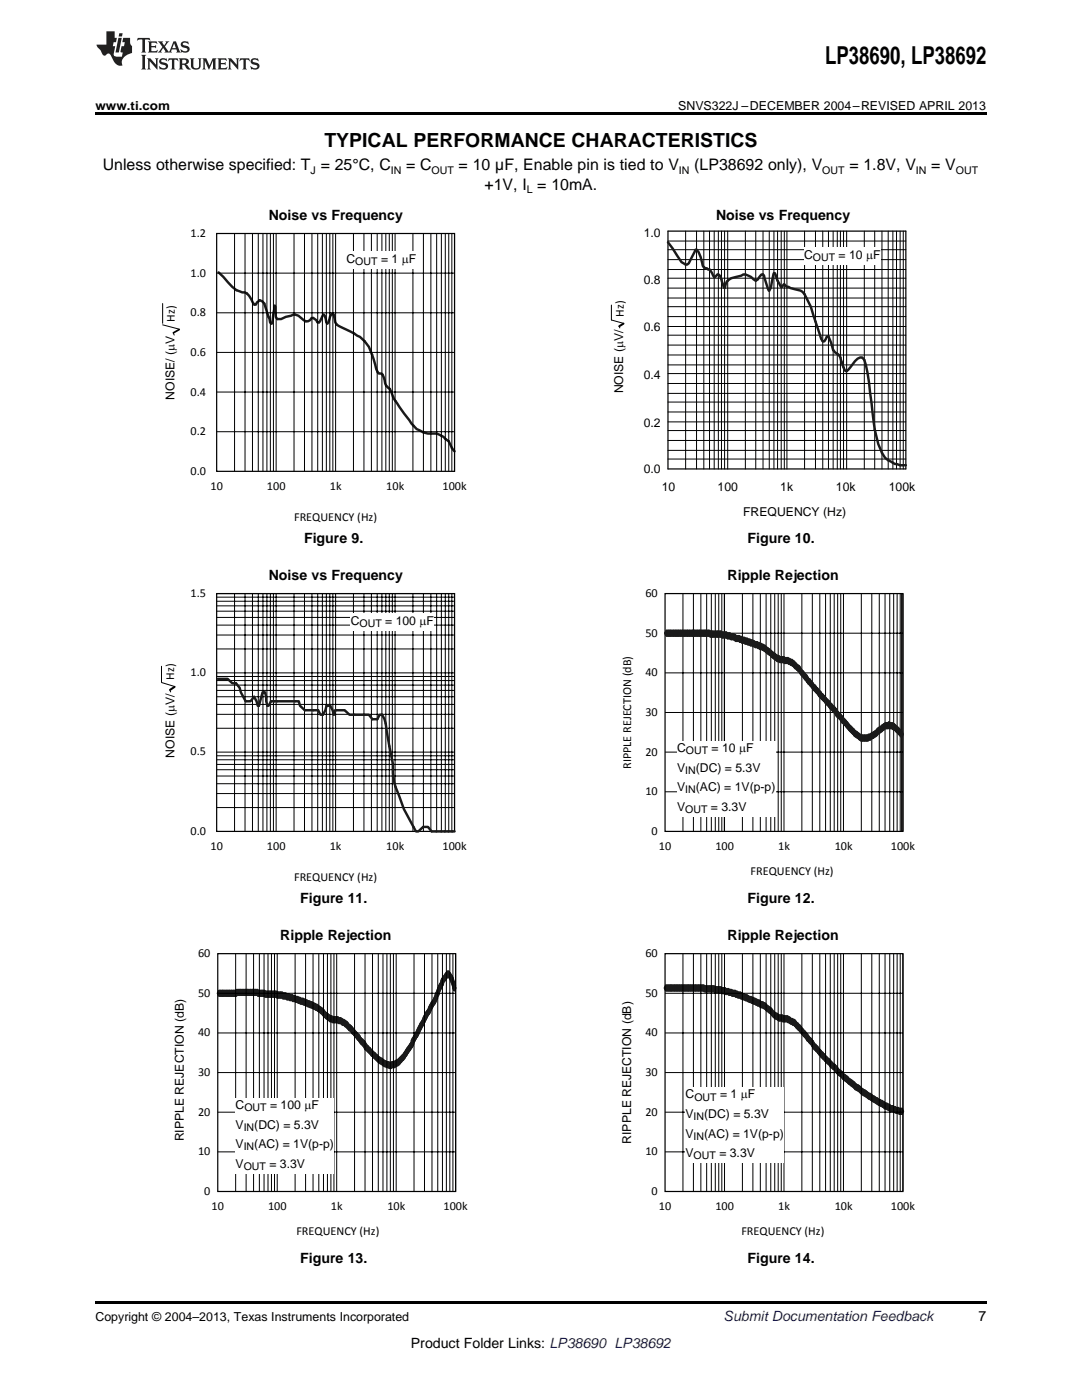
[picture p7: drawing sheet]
<svg xmlns="http://www.w3.org/2000/svg" width="216mm" height="279mm" viewBox="0 0 216 279" stroke-linecap="round" stroke-linejoin="round" font-family="sans-serif">
<defs><g id="words">
<text font-size="4.9" x="164.6" y="12.8">LP38690, LP38692</text>
<text font-size="3.9" x="64.7" y="29.3">TYPICAL PERFORMANCE CHARACTERISTICS</text>
<g font-size="3.2">
<text x="20.5" y="34">Unless otherwise specified: T = 25°C, C</text>
<text x="81" y="34">= C</text>
<text x="91.5" y="34">= 10 µF, Enable pin is tied to V</text>
<text x="138.5" y="34">(LP38692 only), V</text>
<text x="169.5" y="34">= 1.8V, V</text>
<text x="185.8" y="34">= V</text>
<text x="96.7" y="37.9">+1V, I = 10mA.</text>
</g>
<g font-size="2.8">
<text x="53.6" y="43.9">Noise vs Frequency</text>
<text x="142.9" y="43.9">Noise vs Frequency</text>
<text x="60.7" y="108.3">Figure 9.</text>
<text x="149.2" y="108.3">Figure 10.</text>
<text x="53.6" y="115.7">Noise vs Frequency</text>
<text x="145.2" y="115.7">Ripple Rejection</text>
<text x="59.9" y="180.2">Figure 11.</text>
<text x="149.2" y="180.2">Figure 12.</text>
<text x="55.9" y="187.6">Ripple Rejection</text>
<text x="145.2" y="187.6">Ripple Rejection</text>
<text x="59.9" y="252">Figure 13.</text>
<text x="149.2" y="252">Figure 14.</text>
<text x="195.3" y="263.6">7</text>
<text x="82" y="269">Product Folder Links: LP38690 LP38692</text>
</g>
<text font-size="2.8" fill="#0000c8" x="144.4" y="263.6">Submit Documentation Feedback</text>
<g font-size="2.5">
<text x="19" y="21.9">www.ti.com</text>
<text x="135.3" y="21.9">SNVS322J –DECEMBER 2004–REVISED APRIL 2013</text>
<text x="19" y="263.6">Copyright © 2004–2013, Texas Instruments Incorporated</text>
</g>
<g font-size="2.4">
<text x="38" y="47.3">1.2</text>
<text x="128.4" y="47.3">1.0</text>
<text x="69.1" y="52.4">C</text>
<text x="76" y="52.4">= 1</text>
<text x="80.2" y="52.4">PF</text>
<text x="160.5" y="51.7">C</text>
<text x="167.3" y="51.7">= 10</text>
<text x="172.8" y="51.7">PF</text>
<text x="38" y="55.2">1.0</text>
<text x="128.4" y="56.7">0.8</text>
<text x="34.9" y="64.2" transform="rotate(-90 34.9 64.2)">Hz)</text>
<text x="38" y="63.1">0.8</text>
<text x="124.5" y="63.2" transform="rotate(-90 124.5 63.2)">Hz)</text>
<text x="38" y="71.1">0.6</text>
<text x="128.4" y="66">0.6</text>
<text x="128.4" y="75.6">0.4</text>
<text x="34.8" y="79.7" transform="rotate(-90 34.8 79.7)">NOISE/ (PV</text>
<text x="38" y="79">0.4</text>
<text x="124.3" y="78.5" transform="rotate(-90 124.3 78.5)">NOISE (PV/</text>
<text x="38" y="86.9">0.2</text>
<text x="128.4" y="85.2">0.2</text>
<text x="38" y="94.8">0.0</text>
<text x="128.4" y="94.3">0.0</text>
<text x="42" y="97.7">10</text>
<text x="53.3" y="97.7">100</text>
<text x="65.8" y="97.7">1k</text>
<text x="77.1" y="97.7">10k</text>
<text x="88.3" y="97.7">100k</text>
<text x="132.1" y="98">10</text>
<text x="143.2" y="98">100</text>
<text x="155.7" y="98">1k</text>
<text x="166.8" y="98">10k</text>
<text x="177.4" y="98">100k</text>
<text x="58.7" y="103.9">FREQUENCY (Hz)</text>
<text x="148.3" y="103">FREQUENCY (Hz)</text>
<text x="38" y="119.2">1.5</text>
<text x="128.8" y="119.2">60</text>
<text x="70" y="124.7">C</text>
<text x="76.9" y="124.7">= 100</text>
<text x="83.7" y="124.7">P</text>
<text x="85.1" y="124.7">F</text>
<text x="128.8" y="127.1">50</text>
<text x="34.7" y="135.7" transform="rotate(-90 34.7 135.7)">Hz)</text>
<text x="38" y="135">1.0</text>
<text x="128.8" y="135">40</text>
<text x="128.8" y="142.9">30</text>
<text x="34.8" y="151.2" transform="rotate(-90 34.8 151.2)">NOISE (PV/</text>
<text x="38" y="150.7">0.5</text>
<text x="125.9" y="153.5" transform="rotate(-90 125.9 153.5)">RIPPLE REJECTION (dB)</text>
<text x="128.8" y="150.9">20</text>
<text x="135.1" y="154">V</text>
<text x="135.1" y="150.1">C</text>
<text x="138.8" y="154">(DC) = 5.3V</text>
<text x="142" y="150.1">= 10 PF</text>
<text x="128.8" y="158.7">10</text>
<text x="135.1" y="157.9">V</text>
<text x="135.1" y="161.8">V</text>
<text x="138.8" y="157.9">(AC) = 1V(p-p)</text>
<text x="141.9" y="161.8">= 3.3V</text>
<text x="38" y="166.7">0.0</text>
<text x="130" y="166.7">0</text>
<text x="42" y="169.6">10</text>
<text x="53.3" y="169.6">100</text>
<text x="65.8" y="169.6">1k</text>
<text x="77.1" y="169.6">10k</text>
<text x="88.3" y="169.6">100k</text>
<text x="131.5" y="169.6">10</text>
<text x="142.7" y="169.6">100</text>
<text x="155.3" y="169.6">1k</text>
<text x="166.6" y="169.6">10k</text>
<text x="177.8" y="169.6">100k</text>
<text x="58.7" y="175.8">FREQUENCY (Hz)</text>
<text x="149.8" y="174.6">FREQUENCY (Hz)</text>
<text x="39.5" y="191.1">60</text>
<text x="128.8" y="191.1">60</text>
<text x="39.5" y="198.9">50</text>
<text x="128.8" y="198.9">50</text>
<text x="39.5" y="206.8">40</text>
<text x="128.8" y="206.8">40</text>
<text x="39.5" y="214.8">30</text>
<text x="128.8" y="214.8">30</text>
<text x="47" y="221.4">C</text>
<text x="53.9" y="221.4">= 100 PF</text>
<text x="136.8" y="219.2">C</text>
<text x="143.7" y="219.2">= 1 PF</text>
<text x="36.7" y="227.8" transform="rotate(-90 36.7 227.8)">RIPPLE REJECTION (dB)</text>
<text x="39.5" y="222.7">20</text>
<text x="47" y="225.3">V</text>
<text x="50.7" y="225.3">(DC) = 5.3V</text>
<text x="128.8" y="222.7">20</text>
<text x="136.8" y="223.1">V</text>
<text x="136.8" y="227">V</text>
<text x="140.5" y="223.1">(DC) = 5.3V</text>
<text x="140.5" y="227">(AC) = 1V(p-p)</text>
<text x="39.5" y="230.6">10</text>
<text x="47" y="229.1">V</text>
<text x="47" y="233">V</text>
<text x="50.7" y="229.1">(AC) = 1V(p-p)</text>
<text x="53.8" y="233">= 3.3V</text>
<text x="125.9" y="228.3" transform="rotate(-90 125.9 228.3)">RIPPLE REJECTION (dB)</text>
<text x="128.8" y="230.6">10</text>
<text x="136.8" y="230.9">V</text>
<text x="143.5" y="230.9">= 3.3V</text>
<text x="40.8" y="238.5">0</text>
<text x="130" y="238.5">0</text>
<text x="42.2" y="241.4">10</text>
<text x="53.5" y="241.4">100</text>
<text x="66" y="241.4">1k</text>
<text x="77.3" y="241.4">10k</text>
<text x="88.5" y="241.4">100k</text>
<text x="131.5" y="241.4">10</text>
<text x="142.7" y="241.4">100</text>
<text x="155.3" y="241.4">1k</text>
<text x="166.6" y="241.4">10k</text>
<text x="177.8" y="241.4">100k</text>
<text x="59.1" y="246.4">FREQUENCY (Hz)</text>
<text x="147.9" y="246.4">FREQUENCY (Hz)</text>
</g>
<g font-size="2.1">
<text x="62" y="34.6">J</text>
<text x="78" y="34.6">IN</text>
<text x="86.1" y="34.6">OUT</text>
<text x="135.5" y="34.6">IN</text>
<text x="164.1" y="34.6">OUT</text>
<text x="182.7" y="34.6">IN</text>
<text x="190.7" y="34.6">OUT</text>
<text x="105.1" y="38.5">L</text>
<text x="70.9" y="52.9">OUT</text>
<text x="162.2" y="52.2">OUT</text>
<text x="71.7" y="125.1">OUT</text>
<text x="136.7" y="154.4">IN</text>
<text x="136.9" y="150.6">OUT</text>
<text x="136.7" y="158.3">IN</text>
<text x="136.7" y="162.2">OUT</text>
<text x="48.8" y="221.8">OUT</text>
<text x="138.5" y="219.7">OUT</text>
<text x="48.6" y="225.7">IN</text>
<text x="138.4" y="223.6">IN</text>
<text x="138.4" y="227.5">IN</text>
<text x="48.6" y="229.6">IN</text>
<text x="48.6" y="233.5">OUT</text>
<text x="138.4" y="231.4">OUT</text>
</g>
</g></defs>
<path d="M19 259.7h177.8v.5h-177.8z" fill="#000"/>
<g fill="#fff">
<path d="M66.9 253.8h.3v.7h-.3z"/>
<path d="M156.1 253.8h.4v.7h-.4z"/>
</g>
<path d="M90.7 197.2l-.6-2-.6-.8h-.3l-.4 .7a1.99 1.99 0 0 0-.7 1.4l-.3 .3-.4 1.4-.3 .2-.1 .7-.3 .7-.5 .7-.7 1.4-.4 .6-1.9 4-.8 1.2a3.1 3.1 0 0 1-.9 1.8l-.8 1.2a4.3 4.3 0 0 1-1.9 1.6l-.1 .2h-.6l-.1 .1h-.3v-.1l-1-.2-.5-.5-.5-.2-2.6-2.6h-.2l-.2-.7-.6-.4-.5-.9h-.2l-1.5-1.7v-.2h-.2l-.5-.7h-.3l-.2-.4h-.4l-.2-.3h-.6l-.1-.2h-1l-.1-.2a.85 .85 0 0 1-.9-.5h-.2l-.3-.3h-.2l-.1-.4h-.2l-.1-.4h-.2l-.3-.3-.5-.4h-.3l-.1-.1h-.2l-.1-.2h-.3l-.1-.2h-.3v-.2h-.5v-.1h-.4l-.5-.4h-.6v-.2h-.4l-.5-.3h-.6v-.2h-.6l-.1-.2h-.5l-.1-.1h-.7l-.1-.2h-1v-.2h-2.4l-.1-.2h-1.3l-.1-.1-7.9 .1" fill="none" stroke="#1a1a1a" stroke-width=".41"/>
<path d="M43.7 197.7l.3 .5-.3 .6-.2-.6z" fill-rule="evenodd" fill="#000080"/>
<path d="M43.7 197.7l.3 .5-.3 .6-.2-.6z" fill="none" stroke="#1a1a1a" stroke-width=".41"/>
<path d="M43.8 197.7l.3 .5-.3 .6-.3-.6z" fill-rule="evenodd" fill="#000080"/>
<path d="M43.8 197.7l.3 .5-.3 .6-.3-.6z" fill="none" stroke="#1a1a1a" stroke-width=".41"/>
<path d="M44 197.7l.2 .5-.2 .6-.3-.6z" fill-rule="evenodd" fill="#000080"/>
<path d="M44 197.7l.2 .5-.2 .6-.3-.6z" fill="none" stroke="#1a1a1a" stroke-width=".41"/>
<path d="M44.1 197.7l.2 .5-.2 .6-.3-.6z" fill-rule="evenodd" fill="#000080"/>
<path d="M44.1 197.7l.2 .5-.2 .6-.3-.6z" fill="none" stroke="#1a1a1a" stroke-width=".41"/>
<path d="M44.2 197.7l.2 .5-.2 .6-.3-.6z" fill-rule="evenodd" fill="#000080"/>
<path d="M44.2 197.7l.2 .5-.2 .6-.3-.6z" fill="none" stroke="#1a1a1a" stroke-width=".41"/>
<path d="M44.3 197.7l.3 .5-.3 .6-.2-.6z" fill-rule="evenodd" fill="#000080"/>
<path d="M44.3 197.7l.3 .5-.3 .6-.2-.6z" fill="none" stroke="#1a1a1a" stroke-width=".41"/>
<path d="M44.4 197.7l.3 .5-.3 .6-.2-.6z" fill-rule="evenodd" fill="#000080"/>
<path d="M44.4 197.7l.3 .5-.3 .6-.2-.6z" fill="none" stroke="#1a1a1a" stroke-width=".41"/>
<path d="M44.5 197.7l.3 .5-.3 .6-.3-.6z" fill-rule="evenodd" fill="#000080"/>
<path d="M44.5 197.7l.3 .5-.3 .6-.3-.6z" fill="none" stroke="#1a1a1a" stroke-width=".41"/>
<path d="M44.6 197.7l.3 .5-.3 .6-.3-.6z" fill-rule="evenodd" fill="#000080"/>
<path d="M44.6 197.7l.3 .5-.3 .6-.3-.6z" fill="none" stroke="#1a1a1a" stroke-width=".41"/>
<path d="M44.8 197.7l.2 .5-.2 .6-.3-.6z" fill-rule="evenodd" fill="#000080"/>
<path d="M44.8 197.7l.2 .5-.2 .6-.3-.6z" fill="none" stroke="#1a1a1a" stroke-width=".41"/>
<path d="M44.9 197.7l.2 .5-.2 .6-.3-.6z" fill-rule="evenodd" fill="#000080"/>
<path d="M44.9 197.7l.2 .5-.2 .6-.3-.6z" fill="none" stroke="#1a1a1a" stroke-width=".41"/>
<path d="M45 197.7l.3 .5-.3 .6-.2-.6z" fill-rule="evenodd" fill="#000080"/>
<path d="M45 197.7l.3 .5-.3 .6-.2-.6z" fill="none" stroke="#1a1a1a" stroke-width=".41"/>
<path d="M45.1 197.7l.3 .5-.3 .6-.2-.6z" fill-rule="evenodd" fill="#000080"/>
<path d="M45.1 197.7l.3 .5-.3 .6-.2-.6z" fill="none" stroke="#1a1a1a" stroke-width=".41"/>
<path d="M45.2 197.7l.3 .5-.3 .6-.2-.6z" fill-rule="evenodd" fill="#000080"/>
<path d="M45.2 197.7l.3 .5-.3 .6-.2-.6z" fill="none" stroke="#1a1a1a" stroke-width=".41"/>
<path d="M45.4 197.7l.3 .5-.3 .6-.3-.6z" fill-rule="evenodd" fill="#000080"/>
<path d="M45.4 197.7l.3 .5-.3 .6-.3-.6z" fill="none" stroke="#1a1a1a" stroke-width=".41"/>
<path d="M45.5 197.7l.2 .5-.2 .6-.3-.6z" fill-rule="evenodd" fill="#000080"/>
<path d="M45.5 197.7l.2 .5-.2 .6-.3-.6z" fill="none" stroke="#1a1a1a" stroke-width=".41"/>
<path d="M45.6 197.7l.2 .5-.2 .6-.3-.6z" fill-rule="evenodd" fill="#000080"/>
<path d="M45.6 197.7l.2 .5-.2 .6-.3-.6z" fill="none" stroke="#1a1a1a" stroke-width=".41"/>
<path d="M45.7 197.7l.3 .5-.3 .6-.2-.6z" fill-rule="evenodd" fill="#000080"/>
<path d="M45.7 197.7l.3 .5-.3 .6-.2-.6z" fill="none" stroke="#1a1a1a" stroke-width=".41"/>
<path d="M45.8 197.7l.3 .5-.3 .6-.2-.6z" fill-rule="evenodd" fill="#000080"/>
<path d="M45.8 197.7l.3 .5-.3 .6-.2-.6z" fill="none" stroke="#1a1a1a" stroke-width=".41"/>
<path d="M45.9 197.7l.3 .5-.3 .6-.2-.6z" fill-rule="evenodd" fill="#000080"/>
<path d="M45.9 197.7l.3 .5-.3 .6-.2-.6z" fill="none" stroke="#1a1a1a" stroke-width=".41"/>
<path d="M46.1 197.7l.3 .5-.3 .6-.3-.6z" fill-rule="evenodd" fill="#000080"/>
<path d="M46.1 197.7l.3 .5-.3 .6-.3-.6z" fill="none" stroke="#1a1a1a" stroke-width=".41"/>
<path d="M46.2 197.7l.3 .5-.3 .6-.3-.6z" fill-rule="evenodd" fill="#000080"/>
<path d="M46.2 197.7l.3 .5-.3 .6-.3-.6z" fill="none" stroke="#1a1a1a" stroke-width=".41"/>
<path d="M46.3 197.7l.2 .5-.2 .6-.3-.6z" fill-rule="evenodd" fill="#000080"/>
<path d="M46.3 197.7l.2 .5-.2 .6-.3-.6z" fill="none" stroke="#1a1a1a" stroke-width=".41"/>
<path d="M46.5 197.7l.2 .5-.2 .6-.3-.6z" fill-rule="evenodd" fill="#000080"/>
<path d="M46.5 197.7l.2 .5-.2 .6-.3-.6z" fill="none" stroke="#1a1a1a" stroke-width=".41"/>
<path d="M46.5 197.7l.3 .5-.3 .6-.2-.6z" fill-rule="evenodd" fill="#000080"/>
<path d="M46.5 197.7l.3 .5-.3 .6-.2-.6z" fill="none" stroke="#1a1a1a" stroke-width=".41"/>
<path d="M46.6 197.7l.3 .5-.3 .6-.2-.6z" fill-rule="evenodd" fill="#000080"/>
<path d="M46.6 197.7l.3 .5-.3 .6-.2-.6z" fill="none" stroke="#1a1a1a" stroke-width=".41"/>
<path d="M46.8 197.7l.3 .5-.3 .6-.3-.6z" fill-rule="evenodd" fill="#000080"/>
<path d="M46.8 197.7l.3 .5-.3 .6-.3-.6z" fill="none" stroke="#1a1a1a" stroke-width=".41"/>
<path d="M46.9 197.7l.3 .5-.3 .6-.3-.6z" fill-rule="evenodd" fill="#000080"/>
<path d="M46.9 197.7l.3 .5-.3 .6-.3-.6z" fill="none" stroke="#1a1a1a" stroke-width=".41"/>
<path d="M47 197.7l.2 .5-.2 .6-.3-.6z" fill-rule="evenodd" fill="#000080"/>
<path d="M47 197.7l.2 .5-.2 .6-.3-.6z" fill="none" stroke="#1a1a1a" stroke-width=".41"/>
<path d="M47.2 197.7l.2 .5-.2 .6-.3-.6z" fill-rule="evenodd" fill="#000080"/>
<path d="M47.2 197.7l.2 .5-.2 .6-.3-.6z" fill="none" stroke="#1a1a1a" stroke-width=".41"/>
<path d="M47.2 197.5l.3 .6-.3 .5-.2-.5z" fill-rule="evenodd" fill="#000080"/>
<path d="M47.2 197.5l.3 .6-.3 .5-.2-.5z" fill="none" stroke="#1a1a1a" stroke-width=".41"/>
<path d="M47.3 197.5l.3 .6-.3 .5-.2-.5z" fill-rule="evenodd" fill="#000080"/>
<path d="M47.3 197.5l.3 .6-.3 .5-.2-.5z" fill="none" stroke="#1a1a1a" stroke-width=".41"/>
<path d="M47.5 197.5l.3 .6-.3 .5-.3-.5z" fill-rule="evenodd" fill="#000080"/>
<path d="M47.5 197.5l.3 .6-.3 .5-.3-.5z" fill="none" stroke="#1a1a1a" stroke-width=".41"/>
<path d="M47.6 197.5l.3 .6-.3 .5-.3-.5z" fill-rule="evenodd" fill="#000080"/>
<path d="M47.6 197.5l.3 .6-.3 .5-.3-.5z" fill="none" stroke="#1a1a1a" stroke-width=".41"/>
<path d="M47.8 197.5l.2 .6-.2 .5-.3-.5z" fill-rule="evenodd" fill="#000080"/>
<path d="M47.8 197.5l.2 .6-.2 .5-.3-.5z" fill="none" stroke="#1a1a1a" stroke-width=".41"/>
<path d="M47.9 197.5l.2 .6-.2 .5-.3-.5z" fill-rule="evenodd" fill="#000080"/>
<path d="M47.9 197.5l.2 .6-.2 .5-.3-.5z" fill="none" stroke="#1a1a1a" stroke-width=".41"/>
<path d="M47.9 197.5l.3 .6-.3 .5-.2-.5z" fill-rule="evenodd" fill="#000080"/>
<path d="M47.9 197.5l.3 .6-.3 .5-.2-.5z" fill="none" stroke="#1a1a1a" stroke-width=".41"/>
<path d="M48 197.5l.3 .6-.3 .5-.2-.5z" fill-rule="evenodd" fill="#000080"/>
<path d="M48 197.5l.3 .6-.3 .5-.2-.5z" fill="none" stroke="#1a1a1a" stroke-width=".41"/>
<path d="M48.2 197.5l.3 .6-.3 .5-.3-.5z" fill-rule="evenodd" fill="#000080"/>
<path d="M48.2 197.5l.3 .6-.3 .5-.3-.5z" fill="none" stroke="#1a1a1a" stroke-width=".41"/>
<path d="M48.3 197.5l.3 .6-.3 .5-.3-.5z" fill-rule="evenodd" fill="#000080"/>
<path d="M48.3 197.5l.3 .6-.3 .5-.3-.5z" fill="none" stroke="#1a1a1a" stroke-width=".41"/>
<path d="M48.4 197.5l.3 .6-.3 .5-.3-.5z" fill-rule="evenodd" fill="#000080"/>
<path d="M48.4 197.5l.3 .6-.3 .5-.3-.5z" fill="none" stroke="#1a1a1a" stroke-width=".41"/>
<path d="M48.6 197.5l.2 .6-.2 .5-.3-.5z" fill-rule="evenodd" fill="#000080"/>
<path d="M48.6 197.5l.2 .6-.2 .5-.3-.5z" fill="none" stroke="#1a1a1a" stroke-width=".41"/>
<path d="M48.7 197.5l.2 .6-.2 .5-.3-.5z" fill-rule="evenodd" fill="#000080"/>
<path d="M48.7 197.5l.2 .6-.2 .5-.3-.5z" fill="none" stroke="#1a1a1a" stroke-width=".41"/>
<path d="M48.8 197.5l.3 .6-.3 .5-.2-.5z" fill-rule="evenodd" fill="#000080"/>
<path d="M48.8 197.5l.3 .6-.3 .5-.2-.5z" fill="none" stroke="#1a1a1a" stroke-width=".41"/>
<path d="M48.9 197.5l.3 .6-.3 .5-.2-.5z" fill-rule="evenodd" fill="#000080"/>
<path d="M48.9 197.5l.3 .6-.3 .5-.2-.5z" fill="none" stroke="#1a1a1a" stroke-width=".41"/>
<path d="M49 197.5l.3 .6-.3 .5-.3-.5z" fill-rule="evenodd" fill="#000080"/>
<path d="M49 197.5l.3 .6-.3 .5-.3-.5z" fill="none" stroke="#1a1a1a" stroke-width=".41"/>
<path d="M49.1 197.5l.3 .6-.3 .5-.3-.5z" fill-rule="evenodd" fill="#000080"/>
<path d="M49.1 197.5l.3 .6-.3 .5-.3-.5z" fill="none" stroke="#1a1a1a" stroke-width=".41"/>
<path d="M49.3 197.5l.2 .6-.2 .5-.3-.5z" fill-rule="evenodd" fill="#000080"/>
<path d="M49.3 197.5l.2 .6-.2 .5-.3-.5z" fill="none" stroke="#1a1a1a" stroke-width=".41"/>
<path d="M49.4 197.5l.2 .6-.2 .5-.3-.5z" fill-rule="evenodd" fill="#000080"/>
<path d="M49.4 197.5l.2 .6-.2 .5-.3-.5z" fill="none" stroke="#1a1a1a" stroke-width=".41"/>
<path d="M49.4 197.5l.3 .6-.3 .5-.2-.5z" fill-rule="evenodd" fill="#000080"/>
<path d="M49.4 197.5l.3 .6-.3 .5-.2-.5z" fill="none" stroke="#1a1a1a" stroke-width=".41"/>
<path d="M49.6 197.5l.3 .6-.3 .5-.2-.5z" fill-rule="evenodd" fill="#000080"/>
<path d="M49.6 197.5l.3 .6-.3 .5-.2-.5z" fill="none" stroke="#1a1a1a" stroke-width=".41"/>
<path d="M49.7 197.5l.3 .6-.3 .5-.3-.5z" fill-rule="evenodd" fill="#000080"/>
<path d="M49.7 197.5l.3 .6-.3 .5-.3-.5z" fill="none" stroke="#1a1a1a" stroke-width=".41"/>
<path d="M49.9 197.5l.3 .6-.3 .5-.3-.5z" fill-rule="evenodd" fill="#000080"/>
<path d="M49.9 197.5l.3 .6-.3 .5-.3-.5z" fill="none" stroke="#1a1a1a" stroke-width=".41"/>
<path d="M50 197.5l.2 .6-.2 .5-.3-.5z" fill-rule="evenodd" fill="#000080"/>
<path d="M50 197.5l.2 .6-.2 .5-.3-.5z" fill="none" stroke="#1a1a1a" stroke-width=".41"/>
<path d="M50.1 197.5l.2 .6-.2 .5-.3-.5z" fill-rule="evenodd" fill="#000080"/>
<path d="M50.1 197.5l.2 .6-.2 .5-.3-.5z" fill="none" stroke="#1a1a1a" stroke-width=".41"/>
<path d="M50.2 197.5l.3 .6-.3 .5-.2-.5z" fill-rule="evenodd" fill="#000080"/>
<path d="M50.2 197.5l.3 .6-.3 .5-.2-.5z" fill="none" stroke="#1a1a1a" stroke-width=".41"/>
<path d="M50.3 197.5l.3 .6-.3 .5-.2-.5z" fill-rule="evenodd" fill="#000080"/>
<path d="M50.3 197.5l.3 .6-.3 .5-.2-.5z" fill="none" stroke="#1a1a1a" stroke-width=".41"/>
<path d="M50.4 197.5l.3 .6-.3 .5-.2-.5z" fill-rule="evenodd" fill="#000080"/>
<path d="M50.4 197.5l.3 .6-.3 .5-.2-.5z" fill="none" stroke="#1a1a1a" stroke-width=".41"/>
<path d="M50.5 197.5l.3 .6-.3 .5-.3-.5z" fill-rule="evenodd" fill="#000080"/>
<path d="M50.5 197.5l.3 .6-.3 .5-.3-.5z" fill="none" stroke="#1a1a1a" stroke-width=".41"/>
<path d="M50.7 197.5l.2 .6-.2 .5-.3-.5z" fill-rule="evenodd" fill="#000080"/>
<path d="M50.7 197.5l.2 .6-.2 .5-.3-.5z" fill="none" stroke="#1a1a1a" stroke-width=".41"/>
<path d="M50.8 197.5l.2 .6-.2 .5-.3-.5z" fill-rule="evenodd" fill="#000080"/>
<path d="M50.8 197.5l.2 .6-.2 .5-.3-.5z" fill="none" stroke="#1a1a1a" stroke-width=".41"/>
<path d="M50.9 197.5l.3 .6-.3 .5-.2-.5z" fill-rule="evenodd" fill="#000080"/>
<path d="M50.9 197.5l.3 .6-.3 .5-.2-.5z" fill="none" stroke="#1a1a1a" stroke-width=".41"/>
<path d="M51 197.5l.3 .6-.3 .5-.2-.5z" fill-rule="evenodd" fill="#000080"/>
<path d="M51 197.5l.3 .6-.3 .5-.2-.5z" fill="none" stroke="#1a1a1a" stroke-width=".41"/>
<path d="M51.1 197.5l.3 .6-.3 .5-.2-.5z" fill-rule="evenodd" fill="#000080"/>
<path d="M51.1 197.5l.3 .6-.3 .5-.2-.5z" fill="none" stroke="#1a1a1a" stroke-width=".41"/>
<path d="M51.3 197.5l.3 .6-.3 .5-.3-.5z" fill-rule="evenodd" fill="#000080"/>
<path d="M51.3 197.5l.3 .6-.3 .5-.3-.5z" fill="none" stroke="#1a1a1a" stroke-width=".41"/>
<path d="M51.4 197.5l.3 .6-.3 .5-.3-.5z" fill-rule="evenodd" fill="#000080"/>
<path d="M51.4 197.5l.3 .6-.3 .5-.3-.5z" fill="none" stroke="#1a1a1a" stroke-width=".41"/>
<path d="M51.5 197.7l.2 .5-.2 .6-.3-.6z" fill-rule="evenodd" fill="#000080"/>
<path d="M51.5 197.7l.2 .5-.2 .6-.3-.6z" fill="none" stroke="#1a1a1a" stroke-width=".41"/>
<path d="M51.6 197.7l.2 .5-.2 .6-.3-.6z" fill-rule="evenodd" fill="#000080"/>
<path d="M51.6 197.7l.2 .5-.2 .6-.3-.6z" fill="none" stroke="#1a1a1a" stroke-width=".41"/>
<path d="M51.7 197.7l.3 .5-.3 .6-.2-.6z" fill-rule="evenodd" fill="#000080"/>
<path d="M51.7 197.7l.3 .5-.3 .6-.2-.6z" fill="none" stroke="#1a1a1a" stroke-width=".41"/>
<path d="M51.8 197.7l.3 .5-.3 .6-.2-.6z" fill-rule="evenodd" fill="#000080"/>
<path d="M51.8 197.7l.3 .5-.3 .6-.2-.6z" fill="none" stroke="#1a1a1a" stroke-width=".41"/>
<path d="M52 197.7l.3 .5-.3 .6-.3-.6z" fill-rule="evenodd" fill="#000080"/>
<path d="M52 197.7l.3 .5-.3 .6-.3-.6z" fill="none" stroke="#1a1a1a" stroke-width=".41"/>
<path d="M52.1 197.7l.3 .5-.3 .6-.3-.6z" fill-rule="evenodd" fill="#000080"/>
<path d="M52.1 197.7l.3 .5-.3 .6-.3-.6z" fill="none" stroke="#1a1a1a" stroke-width=".41"/>
<path d="M52.2 197.7l.2 .5-.2 .6-.3-.6z" fill-rule="evenodd" fill="#000080"/>
<path d="M52.2 197.7l.2 .5-.2 .6-.3-.6z" fill="none" stroke="#1a1a1a" stroke-width=".41"/>
<path d="M52.4 197.7l.2 .5-.2 .6-.3-.6z" fill-rule="evenodd" fill="#000080"/>
<path d="M52.4 197.7l.2 .5-.2 .6-.3-.6z" fill="none" stroke="#1a1a1a" stroke-width=".41"/>
<path d="M52.4 197.7l.3 .5-.3 .6-.2-.6z" fill-rule="evenodd" fill="#000080"/>
<path d="M52.4 197.7l.3 .5-.3 .6-.2-.6z" fill="none" stroke="#1a1a1a" stroke-width=".41"/>
<path d="M52.5 197.7l.3 .5-.3 .6-.2-.6z" fill-rule="evenodd" fill="#000080"/>
<path d="M52.5 197.7l.3 .5-.3 .6-.2-.6z" fill="none" stroke="#1a1a1a" stroke-width=".41"/>
<path d="M52.7 197.7l.3 .5-.3 .6-.3-.6z" fill-rule="evenodd" fill="#000080"/>
<path d="M52.7 197.7l.3 .5-.3 .6-.3-.6z" fill="none" stroke="#1a1a1a" stroke-width=".41"/>
<path d="M52.8 197.7l.3 .5-.3 .6-.3-.6z" fill-rule="evenodd" fill="#000080"/>
<path d="M52.8 197.7l.3 .5-.3 .6-.3-.6z" fill="none" stroke="#1a1a1a" stroke-width=".41"/>
<path d="M52.9 197.9l.3 .5-.3 .5-.3-.5z" fill-rule="evenodd" fill="#000080"/>
<path d="M52.9 197.9l.3 .5-.3 .5-.3-.5z" fill="none" stroke="#1a1a1a" stroke-width=".41"/>
<path d="M53 197.9l.2 .5-.2 .5-.3-.5z" fill-rule="evenodd" fill="#000080"/>
<path d="M53 197.9l.2 .5-.2 .5-.3-.5z" fill="none" stroke="#1a1a1a" stroke-width=".41"/>
<path d="M53.2 197.9l.2 .5-.2 .5-.3-.5z" fill-rule="evenodd" fill="#000080"/>
<path d="M53.2 197.9l.2 .5-.2 .5-.3-.5z" fill="none" stroke="#1a1a1a" stroke-width=".41"/>
<path d="M53.2 197.9l.3 .5-.3 .5-.2-.5z" fill-rule="evenodd" fill="#000080"/>
<path d="M53.2 197.9l.3 .5-.3 .5-.2-.5z" fill="none" stroke="#1a1a1a" stroke-width=".41"/>
<path d="M53.4 197.9l.3 .5-.3 .5-.2-.5z" fill-rule="evenodd" fill="#000080"/>
<path d="M53.4 197.9l.3 .5-.3 .5-.2-.5z" fill="none" stroke="#1a1a1a" stroke-width=".41"/>
<path d="M53.5 197.9l.3 .5-.3 .5-.3-.5z" fill-rule="evenodd" fill="#000080"/>
<path d="M53.5 197.9l.3 .5-.3 .5-.3-.5z" fill="none" stroke="#1a1a1a" stroke-width=".41"/>
<path d="M53.6 197.9l.3 .5-.3 .5-.3-.5z" fill-rule="evenodd" fill="#000080"/>
<path d="M53.6 197.9l.3 .5-.3 .5-.3-.5z" fill="none" stroke="#1a1a1a" stroke-width=".41"/>
<path d="M53.8 197.9l.2 .5-.2 .5-.3-.5z" fill-rule="evenodd" fill="#000080"/>
<path d="M53.8 197.9l.2 .5-.2 .5-.3-.5z" fill="none" stroke="#1a1a1a" stroke-width=".41"/>
<path d="M53.9 197.9l.2 .5-.2 .5-.3-.5z" fill-rule="evenodd" fill="#000080"/>
<path d="M53.9 197.9l.2 .5-.2 .5-.3-.5z" fill="none" stroke="#1a1a1a" stroke-width=".41"/>
<path d="M53.9 197.9l.3 .5-.3 .5-.2-.5z" fill-rule="evenodd" fill="#000080"/>
<path d="M53.9 197.9l.3 .5-.3 .5-.2-.5z" fill="none" stroke="#1a1a1a" stroke-width=".41"/>
<path d="M54 197.9l.3 .5-.3 .5-.2-.5z" fill-rule="evenodd" fill="#000080"/>
<path d="M54 197.9l.3 .5-.3 .5-.2-.5z" fill="none" stroke="#1a1a1a" stroke-width=".41"/>
<path d="M54.2 197.9l.3 .5-.3 .5-.3-.5z" fill-rule="evenodd" fill="#000080"/>
<path d="M54.2 197.9l.3 .5-.3 .5-.3-.5z" fill="none" stroke="#1a1a1a" stroke-width=".41"/>
<path d="M54.3 197.9l.3 .5-.3 .5-.3-.5z" fill-rule="evenodd" fill="#000080"/>
<path d="M54.3 197.9l.3 .5-.3 .5-.3-.5z" fill="none" stroke="#1a1a1a" stroke-width=".41"/>
<path d="M54.5 197.9l.2 .5-.2 .5-.3-.5z" fill-rule="evenodd" fill="#000080"/>
<path d="M54.5 197.9l.2 .5-.2 .5-.3-.5z" fill="none" stroke="#1a1a1a" stroke-width=".41"/>
<path d="M54.6 197.9l.2 .5-.2 .5-.3-.5z" fill-rule="evenodd" fill="#000080"/>
<path d="M54.6 197.9l.2 .5-.2 .5-.3-.5z" fill="none" stroke="#1a1a1a" stroke-width=".41"/>
<path d="M54.7 197.9l.2 .5-.2 .5-.3-.5z" fill-rule="evenodd" fill="#000080"/>
<path d="M54.7 197.9l.2 .5-.2 .5-.3-.5z" fill="none" stroke="#1a1a1a" stroke-width=".41"/>
<path d="M54.8 197.9l.3 .5-.3 .5-.2-.5z" fill-rule="evenodd" fill="#000080"/>
<path d="M54.8 197.9l.3 .5-.3 .5-.2-.5z" fill="none" stroke="#1a1a1a" stroke-width=".41"/>
<path d="M54.9 197.9l.3 .5-.3 .5-.2-.5z" fill-rule="evenodd" fill="#000080"/>
<path d="M54.9 197.9l.3 .5-.3 .5-.2-.5z" fill="none" stroke="#1a1a1a" stroke-width=".41"/>
<path d="M55 197.9l.3 .5-.3 .5-.3-.5z" fill-rule="evenodd" fill="#000080"/>
<path d="M55 197.9l.3 .5-.3 .5-.3-.5z" fill="none" stroke="#1a1a1a" stroke-width=".41"/>
<path d="M55.2 197.9l.2 .5-.2 .5-.3-.5z" fill-rule="evenodd" fill="#000080"/>
<path d="M55.2 197.9l.2 .5-.2 .5-.3-.5z" fill="none" stroke="#1a1a1a" stroke-width=".41"/>
<path d="M55.3 198.1l.2 .5-.2 .5-.3-.5z" fill-rule="evenodd" fill="#000080"/>
<path d="M55.3 198.1l.2 .5-.2 .5-.3-.5z" fill="none" stroke="#1a1a1a" stroke-width=".41"/>
<path d="M55.4 198.1l.2 .5-.2 .5-.3-.5z" fill-rule="evenodd" fill="#000080"/>
<path d="M55.4 198.1l.2 .5-.2 .5-.3-.5z" fill="none" stroke="#1a1a1a" stroke-width=".41"/>
<path d="M55.5 198.1l.3 .5-.3 .5-.2-.5z" fill-rule="evenodd" fill="#000080"/>
<path d="M55.5 198.1l.3 .5-.3 .5-.2-.5z" fill="none" stroke="#1a1a1a" stroke-width=".41"/>
<path d="M55.6 198.1l.3 .5-.3 .5-.2-.5z" fill-rule="evenodd" fill="#000080"/>
<path d="M55.6 198.1l.3 .5-.3 .5-.2-.5z" fill="none" stroke="#1a1a1a" stroke-width=".41"/>
<path d="M55.7 198.1l.3 .5-.3 .5-.3-.5z" fill-rule="evenodd" fill="#000080"/>
<path d="M55.7 198.1l.3 .5-.3 .5-.3-.5z" fill="none" stroke="#1a1a1a" stroke-width=".41"/>
<path d="M55.9 198.1l.3 .5-.3 .5-.3-.5z" fill-rule="evenodd" fill="#000080"/>
<path d="M55.9 198.1l.3 .5-.3 .5-.3-.5z" fill="none" stroke="#1a1a1a" stroke-width=".41"/>
<path d="M56 198.1l.2 .5-.2 .5-.3-.5z" fill-rule="evenodd" fill="#000080"/>
<path d="M56 198.1l.2 .5-.2 .5-.3-.5z" fill="none" stroke="#1a1a1a" stroke-width=".41"/>
<path d="M56.1 198.1l.2 .5-.2 .5-.3-.5z" fill-rule="evenodd" fill="#000080"/>
<path d="M56.1 198.1l.2 .5-.2 .5-.3-.5z" fill="none" stroke="#1a1a1a" stroke-width=".41"/>
<path d="M56.2 198.1l.3 .5-.3 .5-.2-.5z" fill-rule="evenodd" fill="#000080"/>
<path d="M56.2 198.1l.3 .5-.3 .5-.2-.5z" fill="none" stroke="#1a1a1a" stroke-width=".41"/>
<path d="M56.3 198.1l.3 .5-.3 .5-.2-.5z" fill-rule="evenodd" fill="#000080"/>
<path d="M56.3 198.1l.3 .5-.3 .5-.2-.5z" fill="none" stroke="#1a1a1a" stroke-width=".41"/>
<path d="M56.4 198.2l.3 .6-.3 .5-.2-.5z" fill-rule="evenodd" fill="#000080"/>
<path d="M56.4 198.2l.3 .6-.3 .5-.2-.5z" fill="none" stroke="#1a1a1a" stroke-width=".41"/>
<path d="M56.6 198.2l.3 .6-.3 .5-.3-.5z" fill-rule="evenodd" fill="#000080"/>
<path d="M56.6 198.2l.3 .6-.3 .5-.3-.5z" fill="none" stroke="#1a1a1a" stroke-width=".41"/>
<path d="M56.7 198.2l.2 .6-.2 .5-.3-.5z" fill-rule="evenodd" fill="#000080"/>
<path d="M56.7 198.2l.2 .6-.2 .5-.3-.5z" fill="none" stroke="#1a1a1a" stroke-width=".41"/>
<path d="M56.8 198.2l.2 .6-.2 .5-.3-.5z" fill-rule="evenodd" fill="#000080"/>
<path d="M56.8 198.2l.2 .6-.2 .5-.3-.5z" fill="none" stroke="#1a1a1a" stroke-width=".41"/>
<path d="M56.9 198.2l.3 .6-.3 .5-.2-.5z" fill-rule="evenodd" fill="#000080"/>
<path d="M56.9 198.2l.3 .6-.3 .5-.2-.5z" fill="none" stroke="#1a1a1a" stroke-width=".41"/>
<path d="M57 198.2l.3 .6-.3 .5-.2-.5z" fill-rule="evenodd" fill="#000080"/>
<path d="M57 198.2l.3 .6-.3 .5-.2-.5z" fill="none" stroke="#1a1a1a" stroke-width=".41"/>
<path d="M57.2 198.4l.3 .5-.3 .6-.3-.6z" fill-rule="evenodd" fill="#000080"/>
<path d="M57.2 198.4l.3 .5-.3 .6-.3-.6z" fill="none" stroke="#1a1a1a" stroke-width=".41"/>
<path d="M57.3 198.4l.3 .5-.3 .6-.3-.6z" fill-rule="evenodd" fill="#000080"/>
<path d="M57.3 198.4l.3 .5-.3 .6-.3-.6z" fill="none" stroke="#1a1a1a" stroke-width=".41"/>
<path d="M57.4 198.4l.3 .5-.3 .6-.3-.6z" fill-rule="evenodd" fill="#000080"/>
<path d="M57.4 198.4l.3 .5-.3 .6-.3-.6z" fill="none" stroke="#1a1a1a" stroke-width=".41"/>
<path d="M57.5 198.4l.2 .5-.2 .6-.3-.6z" fill-rule="evenodd" fill="#000080"/>
<path d="M57.5 198.4l.2 .5-.2 .6-.3-.6z" fill="none" stroke="#1a1a1a" stroke-width=".41"/>
<path d="M57.6 198.4l.2 .5-.2 .6-.3-.6z" fill-rule="evenodd" fill="#000080"/>
<path d="M57.6 198.4l.2 .5-.2 .6-.3-.6z" fill="none" stroke="#1a1a1a" stroke-width=".41"/>
<path d="M57.7 198.4l.3 .5-.3 .6-.2-.6z" fill-rule="evenodd" fill="#000080"/>
<path d="M57.7 198.4l.3 .5-.3 .6-.2-.6z" fill="none" stroke="#1a1a1a" stroke-width=".41"/>
<path d="M57.8 198.6l.3 .5-.3 .5-.2-.5z" fill-rule="evenodd" fill="#000080"/>
<path d="M57.8 198.6l.3 .5-.3 .5-.2-.5z" fill="none" stroke="#1a1a1a" stroke-width=".41"/>
<path d="M58 198.6l.3 .5-.3 .5-.3-.5z" fill-rule="evenodd" fill="#000080"/>
<path d="M58 198.6l.3 .5-.3 .5-.3-.5z" fill="none" stroke="#1a1a1a" stroke-width=".41"/>
<path d="M58.1 198.6l.3 .5-.3 .5-.3-.5z" fill-rule="evenodd" fill="#000080"/>
<path d="M58.1 198.6l.3 .5-.3 .5-.3-.5z" fill="none" stroke="#1a1a1a" stroke-width=".41"/>
<path d="M58.3 198.6l.2 .5-.2 .5-.3-.5z" fill-rule="evenodd" fill="#000080"/>
<path d="M58.3 198.6l.2 .5-.2 .5-.3-.5z" fill="none" stroke="#1a1a1a" stroke-width=".41"/>
<path d="M58.4 198.6l.2 .5-.2 .5-.3-.5z" fill-rule="evenodd" fill="#000080"/>
<path d="M58.4 198.6l.2 .5-.2 .5-.3-.5z" fill="none" stroke="#1a1a1a" stroke-width=".41"/>
<path d="M58.4 198.8l.3 .5-.3 .5-.2-.5z" fill-rule="evenodd" fill="#000080"/>
<path d="M58.4 198.8l.3 .5-.3 .5-.2-.5z" fill="none" stroke="#1a1a1a" stroke-width=".41"/>
<path d="M58.5 198.8l.3 .5-.3 .5-.2-.5z" fill-rule="evenodd" fill="#000080"/>
<path d="M58.5 198.8l.3 .5-.3 .5-.2-.5z" fill="none" stroke="#1a1a1a" stroke-width=".41"/>
<path d="M58.7 198.8l.3 .5-.3 .5-.3-.5z" fill-rule="evenodd" fill="#000080"/>
<path d="M58.7 198.8l.3 .5-.3 .5-.3-.5z" fill="none" stroke="#1a1a1a" stroke-width=".41"/>
<path d="M58.8 198.8l.3 .5-.3 .5-.3-.5z" fill-rule="evenodd" fill="#000080"/>
<path d="M58.8 198.8l.3 .5-.3 .5-.3-.5z" fill="none" stroke="#1a1a1a" stroke-width=".41"/>
<path d="M58.9 198.8l.3 .5-.3 .5-.3-.5z" fill-rule="evenodd" fill="#000080"/>
<path d="M58.9 198.8l.3 .5-.3 .5-.3-.5z" fill="none" stroke="#1a1a1a" stroke-width=".41"/>
<path d="M59.1 198.9l.2 .6-.2 .5-.3-.5z" fill-rule="evenodd" fill="#000080"/>
<path d="M59.1 198.9l.2 .6-.2 .5-.3-.5z" fill="none" stroke="#1a1a1a" stroke-width=".41"/>
<path d="M59.2 198.9l.2 .6-.2 .5-.3-.5z" fill-rule="evenodd" fill="#000080"/>
<path d="M59.2 198.9l.2 .6-.2 .5-.3-.5z" fill="none" stroke="#1a1a1a" stroke-width=".41"/>
<path d="M59.3 198.9l.3 .6-.3 .5-.2-.5z" fill-rule="evenodd" fill="#000080"/>
<path d="M59.3 198.9l.3 .6-.3 .5-.2-.5z" fill="none" stroke="#1a1a1a" stroke-width=".41"/>
<path d="M59.4 198.9l.3 .6-.3 .5-.2-.5z" fill-rule="evenodd" fill="#000080"/>
<path d="M59.4 198.9l.3 .6-.3 .5-.2-.5z" fill="none" stroke="#1a1a1a" stroke-width=".41"/>
<path d="M59.5 199.1l.3 .5-.3 .6-.3-.6z" fill-rule="evenodd" fill="#000080"/>
<path d="M59.5 199.1l.3 .5-.3 .6-.3-.6z" fill="none" stroke="#1a1a1a" stroke-width=".41"/>
<path d="M59.7 199.1l.2 .5-.2 .6-.3-.6z" fill-rule="evenodd" fill="#000080"/>
<path d="M59.7 199.1l.2 .5-.2 .6-.3-.6z" fill="none" stroke="#1a1a1a" stroke-width=".41"/>
<path d="M59.8 199.1l.2 .5-.2 .6-.3-.6z" fill-rule="evenodd" fill="#000080"/>
<path d="M59.8 199.1l.2 .5-.2 .6-.3-.6z" fill="none" stroke="#1a1a1a" stroke-width=".41"/>
<path d="M59.9 199.1l.2 .5-.2 .6-.3-.6z" fill-rule="evenodd" fill="#000080"/>
<path d="M59.9 199.1l.2 .5-.2 .6-.3-.6z" fill="none" stroke="#1a1a1a" stroke-width=".41"/>
<path d="M59.9 199.3l.3 .5-.3 .5-.2-.5z" fill-rule="evenodd" fill="#000080"/>
<path d="M59.9 199.3l.3 .5-.3 .5-.2-.5z" fill="none" stroke="#1a1a1a" stroke-width=".41"/>
<path d="M60.1 199.3l.3 .5-.3 .5-.2-.5z" fill-rule="evenodd" fill="#000080"/>
<path d="M60.1 199.3l.3 .5-.3 .5-.2-.5z" fill="none" stroke="#1a1a1a" stroke-width=".41"/>
<path d="M60.2 199.3l.3 .5-.3 .5-.3-.5z" fill-rule="evenodd" fill="#000080"/>
<path d="M60.2 199.3l.3 .5-.3 .5-.3-.5z" fill="none" stroke="#1a1a1a" stroke-width=".41"/>
<path d="M60.4 199.3l.3 .5-.3 .5-.3-.5z" fill-rule="evenodd" fill="#000080"/>
<path d="M60.4 199.3l.3 .5-.3 .5-.3-.5z" fill="none" stroke="#1a1a1a" stroke-width=".41"/>
<path d="M60.5 199.3l.2 .5-.2 .5-.3-.5z" fill-rule="evenodd" fill="#000080"/>
<path d="M60.5 199.3l.2 .5-.2 .5-.3-.5z" fill="none" stroke="#1a1a1a" stroke-width=".41"/>
<path d="M60.6 199.5l.2 .5-.2 .5-.3-.5z" fill-rule="evenodd" fill="#000080"/>
<path d="M60.6 199.5l.2 .5-.2 .5-.3-.5z" fill="none" stroke="#1a1a1a" stroke-width=".41"/>
<path d="M60.7 199.5l.3 .5-.3 .5-.2-.5z" fill-rule="evenodd" fill="#000080"/>
<path d="M60.7 199.5l.3 .5-.3 .5-.2-.5z" fill="none" stroke="#1a1a1a" stroke-width=".41"/>
<path d="M60.8 199.5l.3 .5-.3 .5-.2-.5z" fill-rule="evenodd" fill="#000080"/>
<path d="M60.8 199.5l.3 .5-.3 .5-.2-.5z" fill="none" stroke="#1a1a1a" stroke-width=".41"/>
<path d="M60.9 199.5l.3 .5-.3 .5-.2-.5z" fill-rule="evenodd" fill="#000080"/>
<path d="M60.9 199.5l.3 .5-.3 .5-.2-.5z" fill="none" stroke="#1a1a1a" stroke-width=".41"/>
<path d="M61 199.6l.3 .6-.3 .5-.3-.5z" fill-rule="evenodd" fill="#000080"/>
<path d="M61 199.6l.3 .6-.3 .5-.3-.5z" fill="none" stroke="#1a1a1a" stroke-width=".41"/>
<path d="M61.2 199.6l.2 .6-.2 .5-.3-.5z" fill-rule="evenodd" fill="#000080"/>
<path d="M61.2 199.6l.2 .6-.2 .5-.3-.5z" fill="none" stroke="#1a1a1a" stroke-width=".41"/>
<path d="M61.3 199.6l.2 .6-.2 .5-.3-.5z" fill-rule="evenodd" fill="#000080"/>
<path d="M61.3 199.6l.2 .6-.2 .5-.3-.5z" fill="none" stroke="#1a1a1a" stroke-width=".41"/>
<path d="M61.4 199.8l.3 .5-.3 .6-.2-.6z" fill-rule="evenodd" fill="#000080"/>
<path d="M61.4 199.8l.3 .5-.3 .6-.2-.6z" fill="none" stroke="#1a1a1a" stroke-width=".41"/>
<path d="M61.5 199.8l.3 .5-.3 .6-.2-.6z" fill-rule="evenodd" fill="#000080"/>
<path d="M61.5 199.8l.3 .5-.3 .6-.2-.6z" fill="none" stroke="#1a1a1a" stroke-width=".41"/>
<path d="M61.6 199.8l.3 .5-.3 .6-.2-.6z" fill-rule="evenodd" fill="#000080"/>
<path d="M61.6 199.8l.3 .5-.3 .6-.2-.6z" fill="none" stroke="#1a1a1a" stroke-width=".41"/>
<path d="M61.8 199.8l.3 .5-.3 .6-.3-.6z" fill-rule="evenodd" fill="#000080"/>
<path d="M61.8 199.8l.3 .5-.3 .6-.3-.6z" fill="none" stroke="#1a1a1a" stroke-width=".41"/>
<path d="M61.9 200l.3 .5-.3 .5-.3-.5z" fill-rule="evenodd" fill="#000080"/>
<path d="M61.9 200l.3 .5-.3 .5-.3-.5z" fill="none" stroke="#1a1a1a" stroke-width=".41"/>
<path d="M62 200l.2 .5-.2 .5-.3-.5z" fill-rule="evenodd" fill="#000080"/>
<path d="M62 200l.2 .5-.2 .5-.3-.5z" fill="none" stroke="#1a1a1a" stroke-width=".41"/>
<path d="M62.2 200l.2 .5-.2 .5-.3-.5z" fill-rule="evenodd" fill="#000080"/>
<path d="M62.2 200l.2 .5-.2 .5-.3-.5z" fill="none" stroke="#1a1a1a" stroke-width=".41"/>
<path d="M62.2 200l.3 .5-.3 .5-.2-.5z" fill-rule="evenodd" fill="#000080"/>
<path d="M62.2 200l.3 .5-.3 .5-.2-.5z" fill="none" stroke="#1a1a1a" stroke-width=".41"/>
<path d="M62.3 200.2l.3 .5-.3 .5-.2-.5z" fill-rule="evenodd" fill="#000080"/>
<path d="M62.3 200.2l.3 .5-.3 .5-.2-.5z" fill="none" stroke="#1a1a1a" stroke-width=".41"/>
<path d="M62.4 200.2l.3 .5-.3 .5-.2-.5z" fill-rule="evenodd" fill="#000080"/>
<path d="M62.4 200.2l.3 .5-.3 .5-.2-.5z" fill="none" stroke="#1a1a1a" stroke-width=".41"/>
<path d="M62.6 200.2l.3 .5-.3 .5-.3-.5z" fill-rule="evenodd" fill="#000080"/>
<path d="M62.6 200.2l.3 .5-.3 .5-.3-.5z" fill="none" stroke="#1a1a1a" stroke-width=".41"/>
<path d="M62.7 200.3l.2 .6-.2 .5-.3-.5z" fill-rule="evenodd" fill="#000080"/>
<path d="M62.7 200.3l.2 .6-.2 .5-.3-.5z" fill="none" stroke="#1a1a1a" stroke-width=".41"/>
<path d="M62.9 200.3l.2 .6-.2 .5-.3-.5z" fill-rule="evenodd" fill="#000080"/>
<path d="M62.9 200.3l.2 .6-.2 .5-.3-.5z" fill="none" stroke="#1a1a1a" stroke-width=".41"/>
<path d="M62.9 200.3l.3 .6-.3 .5-.2-.5z" fill-rule="evenodd" fill="#000080"/>
<path d="M62.9 200.3l.3 .6-.3 .5-.2-.5z" fill="none" stroke="#1a1a1a" stroke-width=".41"/>
<path d="M63 200.5l.3 .5-.3 .6-.2-.6z" fill-rule="evenodd" fill="#000080"/>
<path d="M63 200.5l.3 .5-.3 .6-.2-.6z" fill="none" stroke="#1a1a1a" stroke-width=".41"/>
<path d="M63.2 200.5l.3 .5-.3 .6-.3-.6z" fill-rule="evenodd" fill="#000080"/>
<path d="M63.2 200.5l.3 .5-.3 .6-.3-.6z" fill="none" stroke="#1a1a1a" stroke-width=".41"/>
<path d="M63.3 200.5l.3 .5-.3 .6-.3-.6z" fill-rule="evenodd" fill="#000080"/>
<path d="M63.3 200.5l.3 .5-.3 .6-.3-.6z" fill="none" stroke="#1a1a1a" stroke-width=".41"/>
<path d="M63.4 200.7l.3 .5-.3 .5-.3-.5z" fill-rule="evenodd" fill="#000080"/>
<path d="M63.4 200.7l.3 .5-.3 .5-.3-.5z" fill="none" stroke="#1a1a1a" stroke-width=".41"/>
<path d="M63.5 200.7l.2 .5-.2 .5-.3-.5z" fill-rule="evenodd" fill="#000080"/>
<path d="M63.5 200.7l.2 .5-.2 .5-.3-.5z" fill="none" stroke="#1a1a1a" stroke-width=".41"/>
<path d="M63.7 200.9l.2 .5-.2 .5-.3-.5z" fill-rule="evenodd" fill="#000080"/>
<path d="M63.7 200.9l.2 .5-.2 .5-.3-.5z" fill="none" stroke="#1a1a1a" stroke-width=".41"/>
<path d="M63.7 200.9l.3 .5-.3 .5-.2-.5z" fill-rule="evenodd" fill="#000080"/>
<path d="M63.7 200.9l.3 .5-.3 .5-.2-.5z" fill="none" stroke="#1a1a1a" stroke-width=".41"/>
<path d="M63.9 201l.3 .6-.3 .5-.2-.5z" fill-rule="evenodd" fill="#000080"/>
<path d="M63.9 201l.3 .6-.3 .5-.2-.5z" fill="none" stroke="#1a1a1a" stroke-width=".41"/>
<path d="M64 201l.3 .6-.3 .5-.3-.5z" fill-rule="evenodd" fill="#000080"/>
<path d="M64 201l.3 .6-.3 .5-.3-.5z" fill="none" stroke="#1a1a1a" stroke-width=".41"/>
<path d="M64.1 201.2l.3 .5-.3 .6-.3-.6z" fill-rule="evenodd" fill="#000080"/>
<path d="M64.1 201.2l.3 .5-.3 .6-.3-.6z" fill="none" stroke="#1a1a1a" stroke-width=".41"/>
<path d="M64.3 201.2l.2 .5-.2 .6-.3-.6z" fill-rule="evenodd" fill="#000080"/>
<path d="M64.3 201.2l.2 .5-.2 .6-.3-.6z" fill="none" stroke="#1a1a1a" stroke-width=".41"/>
<path d="M64.4 201.4l.2 .5-.2 .6-.3-.6z" fill-rule="evenodd" fill="#000080"/>
<path d="M64.4 201.4l.2 .5-.2 .6-.3-.6z" fill="none" stroke="#1a1a1a" stroke-width=".41"/>
<path d="M64.4 201.6l.3 .5-.3 .5-.2-.5z" fill-rule="evenodd" fill="#000080"/>
<path d="M64.4 201.6l.3 .5-.3 .5-.2-.5z" fill="none" stroke="#1a1a1a" stroke-width=".41"/>
<path d="M64.6 201.6l.3 .5-.3 .5-.2-.5z" fill-rule="evenodd" fill="#000080"/>
<path d="M64.6 201.6l.3 .5-.3 .5-.2-.5z" fill="none" stroke="#1a1a1a" stroke-width=".41"/>
<path d="M64.7 201.9l.3 .6-.3 .5-.3-.5z" fill-rule="evenodd" fill="#000080"/>
<path d="M64.7 201.9l.3 .6-.3 .5-.3-.5z" fill="none" stroke="#1a1a1a" stroke-width=".41"/>
<path d="M64.8 201.9l.3 .6-.3 .5-.3-.5z" fill-rule="evenodd" fill="#000080"/>
<path d="M64.8 201.9l.3 .6-.3 .5-.3-.5z" fill="none" stroke="#1a1a1a" stroke-width=".41"/>
<path d="M65 202.1l.2 .5-.2 .6-.3-.6z" fill-rule="evenodd" fill="#000080"/>
<path d="M65 202.1l.2 .5-.2 .6-.3-.6z" fill="none" stroke="#1a1a1a" stroke-width=".41"/>
<path d="M65.1 202.1l.2 .5-.2 .6-.3-.6z" fill-rule="evenodd" fill="#000080"/>
<path d="M65.1 202.1l.2 .5-.2 .6-.3-.6z" fill="none" stroke="#1a1a1a" stroke-width=".41"/>
<path d="M65.2 202.3l.2 .5-.2 .5-.3-.5z" fill-rule="evenodd" fill="#000080"/>
<path d="M65.2 202.3l.2 .5-.2 .5-.3-.5z" fill="none" stroke="#1a1a1a" stroke-width=".41"/>
<path d="M65.3 202.3l.3 .5-.3 .5-.2-.5z" fill-rule="evenodd" fill="#000080"/>
<path d="M65.3 202.3l.3 .5-.3 .5-.2-.5z" fill="none" stroke="#1a1a1a" stroke-width=".41"/>
<path d="M65.4 202.5l.3 .5-.3 .5-.2-.5z" fill-rule="evenodd" fill="#000080"/>
<path d="M65.4 202.5l.3 .5-.3 .5-.2-.5z" fill="none" stroke="#1a1a1a" stroke-width=".41"/>
<path d="M65.5 202.5l.3 .5-.3 .5-.3-.5z" fill-rule="evenodd" fill="#000080"/>
<path d="M65.5 202.5l.3 .5-.3 .5-.3-.5z" fill="none" stroke="#1a1a1a" stroke-width=".41"/>
<path d="M65.7 202.6l.2 .6-.2 .5-.3-.5z" fill-rule="evenodd" fill="#000080"/>
<path d="M65.7 202.6l.2 .6-.2 .5-.3-.5z" fill="none" stroke="#1a1a1a" stroke-width=".41"/>
<path d="M65.8 202.6l.2 .6-.2 .5-.3-.5z" fill-rule="evenodd" fill="#000080"/>
<path d="M65.8 202.6l.2 .6-.2 .5-.3-.5z" fill="none" stroke="#1a1a1a" stroke-width=".41"/>
<path d="M65.9 202.8l.2 .5-.2 .6-.3-.6z" fill-rule="evenodd" fill="#000080"/>
<path d="M65.9 202.8l.2 .5-.2 .6-.3-.6z" fill="none" stroke="#1a1a1a" stroke-width=".41"/>
<path d="M66 202.8l.3 .5-.3 .6-.2-.6z" fill-rule="evenodd" fill="#000080"/>
<path d="M66 202.8l.3 .5-.3 .6-.2-.6z" fill="none" stroke="#1a1a1a" stroke-width=".41"/>
<path d="M66.1 202.8l.3 .5-.3 .6-.2-.6z" fill-rule="evenodd" fill="#000080"/>
<path d="M66.1 202.8l.3 .5-.3 .6-.2-.6z" fill="none" stroke="#1a1a1a" stroke-width=".41"/>
<path d="M66.2 202.8l.3 .5-.3 .6-.3-.6z" fill-rule="evenodd" fill="#000080"/>
<path d="M66.2 202.8l.3 .5-.3 .6-.3-.6z" fill="none" stroke="#1a1a1a" stroke-width=".41"/>
<path d="M66.4 203l.3 .5-.3 .5-.3-.5z" fill-rule="evenodd" fill="#000080"/>
<path d="M66.4 203l.3 .5-.3 .5-.3-.5z" fill="none" stroke="#1a1a1a" stroke-width=".41"/>
<path d="M66.5 203l.2 .5-.2 .5-.3-.5z" fill-rule="evenodd" fill="#000080"/>
<path d="M66.5 203l.2 .5-.2 .5-.3-.5z" fill="none" stroke="#1a1a1a" stroke-width=".41"/>
<path d="M66.7 203l.2 .5-.2 .5-.3-.5z" fill-rule="evenodd" fill="#000080"/>
<path d="M66.7 203l.2 .5-.2 .5-.3-.5z" fill="none" stroke="#1a1a1a" stroke-width=".41"/>
<path d="M66.7 203l.3 .5-.3 .5-.2-.5z" fill-rule="evenodd" fill="#000080"/>
<path d="M66.7 203l.3 .5-.3 .5-.2-.5z" fill="none" stroke="#1a1a1a" stroke-width=".41"/>
<path d="M66.8 203l.3 .5-.3 .5-.2-.5z" fill-rule="evenodd" fill="#000080"/>
<path d="M66.8 203l.3 .5-.3 .5-.2-.5z" fill="none" stroke="#1a1a1a" stroke-width=".41"/>
<path d="M66.9 203l.3 .5-.3 .5-.2-.5z" fill-rule="evenodd" fill="#000080"/>
<path d="M66.9 203l.3 .5-.3 .5-.2-.5z" fill="none" stroke="#1a1a1a" stroke-width=".41"/>
<path d="M67.1 203l.3 .5-.3 .5-.3-.5z" fill-rule="evenodd" fill="#000080"/>
<path d="M67.1 203l.3 .5-.3 .5-.3-.5z" fill="none" stroke="#1a1a1a" stroke-width=".41"/>
<path d="M67.2 203l.2 .5-.2 .5-.3-.5z" fill-rule="evenodd" fill="#000080"/>
<path d="M67.2 203l.2 .5-.2 .5-.3-.5z" fill="none" stroke="#1a1a1a" stroke-width=".41"/>
<path d="M67.3 203l.2 .5-.2 .5-.3-.5z" fill-rule="evenodd" fill="#000080"/>
<path d="M67.3 203l.2 .5-.2 .5-.3-.5z" fill="none" stroke="#1a1a1a" stroke-width=".41"/>
<path d="M67.4 203l.3 .5-.3 .5-.2-.5z" fill-rule="evenodd" fill="#000080"/>
<path d="M67.4 203l.3 .5-.3 .5-.2-.5z" fill="none" stroke="#1a1a1a" stroke-width=".41"/>
<path d="M67.5 203.2l.3 .5-.3 .5-.2-.5z" fill-rule="evenodd" fill="#000080"/>
<path d="M67.5 203.2l.3 .5-.3 .5-.2-.5z" fill="none" stroke="#1a1a1a" stroke-width=".41"/>
<path d="M67.7 203.2l.3 .5-.3 .5-.3-.5z" fill-rule="evenodd" fill="#000080"/>
<path d="M67.7 203.2l.3 .5-.3 .5-.3-.5z" fill="none" stroke="#1a1a1a" stroke-width=".41"/>
<path d="M67.8 203.2l.3 .5-.3 .5-.3-.5z" fill-rule="evenodd" fill="#000080"/>
<path d="M67.8 203.2l.3 .5-.3 .5-.3-.5z" fill="none" stroke="#1a1a1a" stroke-width=".41"/>
<path d="M67.9 203.2l.3 .5-.3 .5-.3-.5z" fill-rule="evenodd" fill="#000080"/>
<path d="M67.9 203.2l.3 .5-.3 .5-.3-.5z" fill="none" stroke="#1a1a1a" stroke-width=".41"/>
<path d="M68 203.2l.2 .5-.2 .5-.3-.5z" fill-rule="evenodd" fill="#000080"/>
<path d="M68 203.2l.2 .5-.2 .5-.3-.5z" fill="none" stroke="#1a1a1a" stroke-width=".41"/>
<path d="M68.2 203.3l.2 .6-.2 .5-.3-.5z" fill-rule="evenodd" fill="#000080"/>
<path d="M68.2 203.3l.2 .6-.2 .5-.3-.5z" fill="none" stroke="#1a1a1a" stroke-width=".41"/>
<path d="M68.2 203.3l.3 .6-.3 .5-.2-.5z" fill-rule="evenodd" fill="#000080"/>
<path d="M68.2 203.3l.3 .6-.3 .5-.2-.5z" fill="none" stroke="#1a1a1a" stroke-width=".41"/>
<path d="M68.3 203.5l.3 .5-.3 .6-.2-.6z" fill-rule="evenodd" fill="#000080"/>
<path d="M68.3 203.5l.3 .5-.3 .6-.2-.6z" fill="none" stroke="#1a1a1a" stroke-width=".41"/>
<path d="M68.5 203.5l.3 .5-.3 .6-.3-.6z" fill-rule="evenodd" fill="#000080"/>
<path d="M68.5 203.5l.3 .5-.3 .6-.3-.6z" fill="none" stroke="#1a1a1a" stroke-width=".41"/>
<path d="M68.6 203.5l.3 .5-.3 .6-.3-.6z" fill-rule="evenodd" fill="#000080"/>
<path d="M68.6 203.5l.3 .5-.3 .6-.3-.6z" fill="none" stroke="#1a1a1a" stroke-width=".41"/>
<path d="M68.8 203.7l.2 .5-.2 .5-.3-.5z" fill-rule="evenodd" fill="#000080"/>
<path d="M68.8 203.7l.2 .5-.2 .5-.3-.5z" fill="none" stroke="#1a1a1a" stroke-width=".41"/>
<path d="M68.9 203.7l.2 .5-.2 .5-.3-.5z" fill-rule="evenodd" fill="#000080"/>
<path d="M68.9 203.7l.2 .5-.2 .5-.3-.5z" fill="none" stroke="#1a1a1a" stroke-width=".41"/>
<path d="M68.9 203.9l.3 .5-.3 .5-.2-.5z" fill-rule="evenodd" fill="#000080"/>
<path d="M68.9 203.9l.3 .5-.3 .5-.2-.5z" fill="none" stroke="#1a1a1a" stroke-width=".41"/>
<path d="M69.1 203.9l.3 .5-.3 .5-.2-.5z" fill-rule="evenodd" fill="#000080"/>
<path d="M69.1 203.9l.3 .5-.3 .5-.2-.5z" fill="none" stroke="#1a1a1a" stroke-width=".41"/>
<path d="M69.2 204l.3 .6-.3 .5-.3-.5z" fill-rule="evenodd" fill="#000080"/>
<path d="M69.2 204l.3 .6-.3 .5-.3-.5z" fill="none" stroke="#1a1a1a" stroke-width=".41"/>
<path d="M69.3 204l.3 .6-.3 .5-.3-.5z" fill-rule="evenodd" fill="#000080"/>
<path d="M69.3 204l.3 .6-.3 .5-.3-.5z" fill="none" stroke="#1a1a1a" stroke-width=".41"/>
<path d="M69.4 204.2l.3 .5-.3 .6-.3-.6z" fill-rule="evenodd" fill="#000080"/>
<path d="M69.4 204.2l.3 .5-.3 .6-.3-.6z" fill="none" stroke="#1a1a1a" stroke-width=".41"/>
<path d="M69.6 204.4l.2 .5-.2 .5-.3-.5z" fill-rule="evenodd" fill="#000080"/>
<path d="M69.6 204.4l.2 .5-.2 .5-.3-.5z" fill="none" stroke="#1a1a1a" stroke-width=".41"/>
<path d="M69.7 204.6l.2 .5-.2 .5-.3-.5z" fill-rule="evenodd" fill="#000080"/>
<path d="M69.7 204.6l.2 .5-.2 .5-.3-.5z" fill="none" stroke="#1a1a1a" stroke-width=".41"/>
<path d="M69.8 204.6l.3 .5-.3 .5-.2-.5z" fill-rule="evenodd" fill="#000080"/>
<path d="M69.8 204.6l.3 .5-.3 .5-.2-.5z" fill="none" stroke="#1a1a1a" stroke-width=".41"/>
<path d="M69.9 204.7l.3 .6-.3 .5-.2-.5z" fill-rule="evenodd" fill="#000080"/>
<path d="M69.9 204.7l.3 .6-.3 .5-.2-.5z" fill="none" stroke="#1a1a1a" stroke-width=".41"/>
<path d="M70 204.7l.3 .6-.3 .5-.3-.5z" fill-rule="evenodd" fill="#000080"/>
<path d="M70 204.7l.3 .6-.3 .5-.3-.5z" fill="none" stroke="#1a1a1a" stroke-width=".41"/>
<path d="M70.2 204.9l.2 .5-.2 .6-.3-.6z" fill-rule="evenodd" fill="#000080"/>
<path d="M70.2 204.9l.2 .5-.2 .6-.3-.6z" fill="none" stroke="#1a1a1a" stroke-width=".41"/>
<path d="M70.3 205.1l.2 .5-.2 .5-.3-.5z" fill-rule="evenodd" fill="#000080"/>
<path d="M70.3 205.1l.2 .5-.2 .5-.3-.5z" fill="none" stroke="#1a1a1a" stroke-width=".41"/>
<path d="M70.4 205.3l.2 .5-.2 .5-.3-.5z" fill-rule="evenodd" fill="#000080"/>
<path d="M70.4 205.3l.2 .5-.2 .5-.3-.5z" fill="none" stroke="#1a1a1a" stroke-width=".41"/>
<path d="M70.4 205.3l.3 .5-.3 .5-.2-.5z" fill-rule="evenodd" fill="#000080"/>
<path d="M70.4 205.3l.3 .5-.3 .5-.2-.5z" fill="none" stroke="#1a1a1a" stroke-width=".41"/>
<path d="M70.6 205.4l.3 .6-.3 .5-.2-.5z" fill-rule="evenodd" fill="#000080"/>
<path d="M70.6 205.4l.3 .6-.3 .5-.2-.5z" fill="none" stroke="#1a1a1a" stroke-width=".41"/>
<path d="M70.7 205.6l.3 .5-.3 .6-.3-.6z" fill-rule="evenodd" fill="#000080"/>
<path d="M70.7 205.6l.3 .5-.3 .6-.3-.6z" fill="none" stroke="#1a1a1a" stroke-width=".41"/>
<path d="M70.9 205.8l.3 .5-.3 .5-.3-.5z" fill-rule="evenodd" fill="#000080"/>
<path d="M70.9 205.8l.3 .5-.3 .5-.3-.5z" fill="none" stroke="#1a1a1a" stroke-width=".41"/>
<path d="M71 206l.2 .5-.2 .5-.3-.5z" fill-rule="evenodd" fill="#000080"/>
<path d="M71 206l.2 .5-.2 .5-.3-.5z" fill="none" stroke="#1a1a1a" stroke-width=".41"/>
<path d="M71.1 206l.2 .5-.2 .5-.3-.5z" fill-rule="evenodd" fill="#000080"/>
<path d="M71.1 206l.2 .5-.2 .5-.3-.5z" fill="none" stroke="#1a1a1a" stroke-width=".41"/>
<path d="M71.2 206.1l.3 .6-.3 .5-.2-.5z" fill-rule="evenodd" fill="#000080"/>
<path d="M71.2 206.1l.3 .6-.3 .5-.2-.5z" fill="none" stroke="#1a1a1a" stroke-width=".41"/>
<path d="M71.3 206.3l.3 .5-.3 .6-.2-.6z" fill-rule="evenodd" fill="#000080"/>
<path d="M71.3 206.3l.3 .5-.3 .6-.2-.6z" fill="none" stroke="#1a1a1a" stroke-width=".41"/>
<path d="M71.4 206.5l.3 .5-.3 .5-.2-.5z" fill-rule="evenodd" fill="#000080"/>
<path d="M71.4 206.5l.3 .5-.3 .5-.2-.5z" fill="none" stroke="#1a1a1a" stroke-width=".41"/>
<path d="M71.6 206.5l.3 .5-.3 .5-.3-.5z" fill-rule="evenodd" fill="#000080"/>
<path d="M71.6 206.5l.3 .5-.3 .5-.3-.5z" fill="none" stroke="#1a1a1a" stroke-width=".41"/>
<path d="M71.7 206.7l.2 .5-.2 .5-.3-.5z" fill-rule="evenodd" fill="#000080"/>
<path d="M71.7 206.7l.2 .5-.2 .5-.3-.5z" fill="none" stroke="#1a1a1a" stroke-width=".41"/>
<path d="M71.8 206.8l.2 .6-.2 .5-.3-.5z" fill-rule="evenodd" fill="#000080"/>
<path d="M71.8 206.8l.2 .6-.2 .5-.3-.5z" fill="none" stroke="#1a1a1a" stroke-width=".41"/>
<path d="M71.9 207l.2 .5-.2 .6-.3-.6z" fill-rule="evenodd" fill="#000080"/>
<path d="M71.9 207l.2 .5-.2 .6-.3-.6z" fill="none" stroke="#1a1a1a" stroke-width=".41"/>
<path d="M72 207.2l.3 .5-.3 .6-.2-.6z" fill-rule="evenodd" fill="#000080"/>
<path d="M72 207.2l.3 .5-.3 .6-.2-.6z" fill="none" stroke="#1a1a1a" stroke-width=".41"/>
<path d="M72.1 207.4l.3 .5-.3 .5-.2-.5z" fill-rule="evenodd" fill="#000080"/>
<path d="M72.1 207.4l.3 .5-.3 .5-.2-.5z" fill="none" stroke="#1a1a1a" stroke-width=".41"/>
<path d="M72.3 207.4l.3 .5-.3 .5-.3-.5z" fill-rule="evenodd" fill="#000080"/>
<path d="M72.3 207.4l.3 .5-.3 .5-.3-.5z" fill="none" stroke="#1a1a1a" stroke-width=".41"/>
<path d="M72.4 207.5l.3 .6-.3 .5-.3-.5z" fill-rule="evenodd" fill="#000080"/>
<path d="M72.4 207.5l.3 .6-.3 .5-.3-.5z" fill="none" stroke="#1a1a1a" stroke-width=".41"/>
<path d="M72.5 207.7l.2 .6-.2 .5-.3-.5z" fill-rule="evenodd" fill="#000080"/>
<path d="M72.5 207.7l.2 .6-.2 .5-.3-.5z" fill="none" stroke="#1a1a1a" stroke-width=".41"/>
<path d="M72.7 207.7l.2 .6-.2 .5-.3-.5z" fill-rule="evenodd" fill="#000080"/>
<path d="M72.7 207.7l.2 .6-.2 .5-.3-.5z" fill="none" stroke="#1a1a1a" stroke-width=".41"/>
<path d="M72.7 207.9l.3 .5-.3 .6-.2-.6z" fill-rule="evenodd" fill="#000080"/>
<path d="M72.7 207.9l.3 .5-.3 .6-.2-.6z" fill="none" stroke="#1a1a1a" stroke-width=".41"/>
<path d="M72.8 208.1l.3 .5-.3 .5-.2-.5z" fill-rule="evenodd" fill="#000080"/>
<path d="M72.8 208.1l.3 .5-.3 .5-.2-.5z" fill="none" stroke="#1a1a1a" stroke-width=".41"/>
<path d="M72.9 208.4l.3 .6-.3 .5-.2-.5z" fill-rule="evenodd" fill="#000080"/>
<path d="M72.9 208.4l.3 .6-.3 .5-.2-.5z" fill="none" stroke="#1a1a1a" stroke-width=".41"/>
<path d="M73.1 208.4l.3 .6-.3 .5-.3-.5z" fill-rule="evenodd" fill="#000080"/>
<path d="M73.1 208.4l.3 .6-.3 .5-.3-.5z" fill="none" stroke="#1a1a1a" stroke-width=".41"/>
<path d="M73.2 208.6l.2 .5-.2 .6-.3-.6z" fill-rule="evenodd" fill="#000080"/>
<path d="M73.2 208.6l.2 .5-.2 .6-.3-.6z" fill="none" stroke="#1a1a1a" stroke-width=".41"/>
<path d="M73.4 208.8l.2 .5-.2 .5-.3-.5z" fill-rule="evenodd" fill="#000080"/>
<path d="M73.4 208.8l.2 .5-.2 .5-.3-.5z" fill="none" stroke="#1a1a1a" stroke-width=".41"/>
<path d="M73.4 208.8l.3 .5-.3 .5-.2-.5z" fill-rule="evenodd" fill="#000080"/>
<path d="M73.4 208.8l.3 .5-.3 .5-.2-.5z" fill="none" stroke="#1a1a1a" stroke-width=".41"/>
<path d="M73.5 209l.3 .5-.3 .5-.2-.5z" fill-rule="evenodd" fill="#000080"/>
<path d="M73.5 209l.3 .5-.3 .5-.2-.5z" fill="none" stroke="#1a1a1a" stroke-width=".41"/>
<path d="M73.7 209.1l.3 .6-.3 .5-.3-.5z" fill-rule="evenodd" fill="#000080"/>
<path d="M73.7 209.1l.3 .6-.3 .5-.3-.5z" fill="none" stroke="#1a1a1a" stroke-width=".41"/>
<path d="M73.8 209.1l.3 .6-.3 .5-.3-.5z" fill-rule="evenodd" fill="#000080"/>
<path d="M73.8 209.1l.3 .6-.3 .5-.3-.5z" fill="none" stroke="#1a1a1a" stroke-width=".41"/>
<path d="M73.9 209.3l.3 .5-.3 .6-.3-.6z" fill-rule="evenodd" fill="#000080"/>
<path d="M73.9 209.3l.3 .5-.3 .6-.3-.6z" fill="none" stroke="#1a1a1a" stroke-width=".41"/>
<path d="M74.1 209.5l.2 .5-.2 .5-.3-.5z" fill-rule="evenodd" fill="#000080"/>
<path d="M74.1 209.5l.2 .5-.2 .5-.3-.5z" fill="none" stroke="#1a1a1a" stroke-width=".41"/>
<path d="M74.2 209.7l.2 .5-.2 .5-.3-.5z" fill-rule="evenodd" fill="#000080"/>
<path d="M74.2 209.7l.2 .5-.2 .5-.3-.5z" fill="none" stroke="#1a1a1a" stroke-width=".41"/>
<path d="M74.2 209.7l.3 .5-.3 .5-.2-.5z" fill-rule="evenodd" fill="#000080"/>
<path d="M74.2 209.7l.3 .5-.3 .5-.2-.5z" fill="none" stroke="#1a1a1a" stroke-width=".41"/>
<path d="M74.4 209.8l.3 .6-.3 .5-.2-.5z" fill-rule="evenodd" fill="#000080"/>
<path d="M74.4 209.8l.3 .6-.3 .5-.2-.5z" fill="none" stroke="#1a1a1a" stroke-width=".41"/>
<path d="M74.5 210l.3 .5-.3 .6-.3-.6z" fill-rule="evenodd" fill="#000080"/>
<path d="M74.5 210l.3 .5-.3 .6-.3-.6z" fill="none" stroke="#1a1a1a" stroke-width=".41"/>
<path d="M74.6 210l.3 .5-.3 .6-.3-.6z" fill-rule="evenodd" fill="#000080"/>
<path d="M74.6 210l.3 .5-.3 .6-.3-.6z" fill="none" stroke="#1a1a1a" stroke-width=".41"/>
<path d="M74.8 210.2l.2 .5-.2 .5-.3-.5z" fill-rule="evenodd" fill="#000080"/>
<path d="M74.8 210.2l.2 .5-.2 .5-.3-.5z" fill="none" stroke="#1a1a1a" stroke-width=".41"/>
<path d="M74.9 210.2l.2 .5-.2 .5-.3-.5z" fill-rule="evenodd" fill="#000080"/>
<path d="M74.9 210.2l.2 .5-.2 .5-.3-.5z" fill="none" stroke="#1a1a1a" stroke-width=".41"/>
<path d="M74.9 210.4l.3 .5-.3 .5-.2-.5z" fill-rule="evenodd" fill="#000080"/>
<path d="M74.9 210.4l.3 .5-.3 .5-.2-.5z" fill="none" stroke="#1a1a1a" stroke-width=".41"/>
<path d="M75.1 210.5l.3 .6-.3 .5-.2-.5z" fill-rule="evenodd" fill="#000080"/>
<path d="M75.1 210.5l.3 .6-.3 .5-.2-.5z" fill="none" stroke="#1a1a1a" stroke-width=".41"/>
<path d="M75.2 210.5l.3 .6-.3 .5-.3-.5z" fill-rule="evenodd" fill="#000080"/>
<path d="M75.2 210.5l.3 .6-.3 .5-.3-.5z" fill="none" stroke="#1a1a1a" stroke-width=".41"/>
<path d="M75.3 210.7l.3 .5-.3 .6-.3-.6z" fill-rule="evenodd" fill="#000080"/>
<path d="M75.3 210.7l.3 .5-.3 .6-.3-.6z" fill="none" stroke="#1a1a1a" stroke-width=".41"/>
<path d="M75.5 210.9l.2 .5-.2 .5-.3-.5z" fill-rule="evenodd" fill="#000080"/>
<path d="M75.5 210.9l.2 .5-.2 .5-.3-.5z" fill="none" stroke="#1a1a1a" stroke-width=".41"/>
<path d="M75.6 210.9l.2 .5-.2 .5-.3-.5z" fill-rule="evenodd" fill="#000080"/>
<path d="M75.6 210.9l.2 .5-.2 .5-.3-.5z" fill="none" stroke="#1a1a1a" stroke-width=".41"/>
<path d="M75.7 211.1l.2 .5-.2 .5-.3-.5z" fill-rule="evenodd" fill="#000080"/>
<path d="M75.7 211.1l.2 .5-.2 .5-.3-.5z" fill="none" stroke="#1a1a1a" stroke-width=".41"/>
<path d="M75.8 211.1l.3 .5-.3 .5-.2-.5z" fill-rule="evenodd" fill="#000080"/>
<path d="M75.8 211.1l.3 .5-.3 .5-.2-.5z" fill="none" stroke="#1a1a1a" stroke-width=".41"/>
<path d="M75.9 211.2l.3 .6-.3 .5-.2-.5z" fill-rule="evenodd" fill="#000080"/>
<path d="M75.9 211.2l.3 .6-.3 .5-.2-.5z" fill="none" stroke="#1a1a1a" stroke-width=".41"/>
<path d="M76.1 211.2l.3 .6-.3 .5-.3-.5z" fill-rule="evenodd" fill="#000080"/>
<path d="M76.1 211.2l.3 .6-.3 .5-.3-.5z" fill="none" stroke="#1a1a1a" stroke-width=".41"/>
<path d="M76.2 211.2l.2 .6-.2 .5-.3-.5z" fill-rule="evenodd" fill="#000080"/>
<path d="M76.2 211.2l.2 .6-.2 .5-.3-.5z" fill="none" stroke="#1a1a1a" stroke-width=".41"/>
<path d="M76.3 211.4l.2 .5-.2 .6-.3-.6z" fill-rule="evenodd" fill="#000080"/>
<path d="M76.3 211.4l.2 .5-.2 .6-.3-.6z" fill="none" stroke="#1a1a1a" stroke-width=".41"/>
<path d="M76.4 211.4l.2 .5-.2 .6-.3-.6z" fill-rule="evenodd" fill="#000080"/>
<path d="M76.4 211.4l.2 .5-.2 .6-.3-.6z" fill="none" stroke="#1a1a1a" stroke-width=".41"/>
<path d="M76.4 211.6l.3 .5-.3 .5-.2-.5z" fill-rule="evenodd" fill="#000080"/>
<path d="M76.4 211.6l.3 .5-.3 .5-.2-.5z" fill="none" stroke="#1a1a1a" stroke-width=".41"/>
<path d="M76.6 211.6l.3 .5-.3 .5-.2-.5z" fill-rule="evenodd" fill="#000080"/>
<path d="M76.6 211.6l.3 .5-.3 .5-.2-.5z" fill="none" stroke="#1a1a1a" stroke-width=".41"/>
<path d="M76.7 211.8l.3 .5-.3 .5-.3-.5z" fill-rule="evenodd" fill="#000080"/>
<path d="M76.7 211.8l.3 .5-.3 .5-.3-.5z" fill="none" stroke="#1a1a1a" stroke-width=".41"/>
<path d="M76.9 211.8l.3 .5-.3 .5-.3-.5z" fill-rule="evenodd" fill="#000080"/>
<path d="M76.9 211.8l.3 .5-.3 .5-.3-.5z" fill="none" stroke="#1a1a1a" stroke-width=".41"/>
<path d="M77 211.8l.2 .5-.2 .5-.3-.5z" fill-rule="evenodd" fill="#000080"/>
<path d="M77 211.8l.2 .5-.2 .5-.3-.5z" fill="none" stroke="#1a1a1a" stroke-width=".41"/>
<path d="M77.2 211.9l.2 .6-.2 .5-.3-.5z" fill-rule="evenodd" fill="#000080"/>
<path d="M77.2 211.9l.2 .6-.2 .5-.3-.5z" fill="none" stroke="#1a1a1a" stroke-width=".41"/>
<path d="M77.2 211.9l.3 .6-.3 .5-.2-.5z" fill-rule="evenodd" fill="#000080"/>
<path d="M77.2 211.9l.3 .6-.3 .5-.2-.5z" fill="none" stroke="#1a1a1a" stroke-width=".41"/>
<path d="M77.3 211.9l.3 .6-.3 .5-.2-.5z" fill-rule="evenodd" fill="#000080"/>
<path d="M77.3 211.9l.3 .6-.3 .5-.2-.5z" fill="none" stroke="#1a1a1a" stroke-width=".41"/>
<path d="M77.4 211.9l.3 .6-.3 .5-.2-.5z" fill-rule="evenodd" fill="#000080"/>
<path d="M77.4 211.9l.3 .6-.3 .5-.2-.5z" fill="none" stroke="#1a1a1a" stroke-width=".41"/>
<path d="M77.6 211.9l.3 .6-.3 .5-.3-.5z" fill-rule="evenodd" fill="#000080"/>
<path d="M77.6 211.9l.3 .6-.3 .5-.3-.5z" fill="none" stroke="#1a1a1a" stroke-width=".41"/>
<path d="M77.7 212.1l.2 .5-.2 .6-.3-.6z" fill-rule="evenodd" fill="#000080"/>
<path d="M77.7 212.1l.2 .5-.2 .6-.3-.6z" fill="none" stroke="#1a1a1a" stroke-width=".41"/>
<path d="M77.8 212.1l.2 .5-.2 .6-.3-.6z" fill-rule="evenodd" fill="#000080"/>
<path d="M77.8 212.1l.2 .5-.2 .6-.3-.6z" fill="none" stroke="#1a1a1a" stroke-width=".41"/>
<path d="M77.9 212.1l.3 .5-.3 .6-.2-.6z" fill-rule="evenodd" fill="#000080"/>
<path d="M77.9 212.1l.3 .5-.3 .6-.2-.6z" fill="none" stroke="#1a1a1a" stroke-width=".41"/>
<path d="M78 212.1l.3 .5-.3 .6-.2-.6z" fill-rule="evenodd" fill="#000080"/>
<path d="M78 212.1l.3 .5-.3 .6-.2-.6z" fill="none" stroke="#1a1a1a" stroke-width=".41"/>
<path d="M78.2 211.9l.3 .6-.3 .5-.3-.5z" fill-rule="evenodd" fill="#000080"/>
<path d="M78.2 211.9l.3 .6-.3 .5-.3-.5z" fill="none" stroke="#1a1a1a" stroke-width=".41"/>
<path d="M78.3 211.9l.3 .6-.3 .5-.3-.5z" fill-rule="evenodd" fill="#000080"/>
<path d="M78.3 211.9l.3 .6-.3 .5-.3-.5z" fill="none" stroke="#1a1a1a" stroke-width=".41"/>
<path d="M78.4 211.9l.3 .6-.3 .5-.3-.5z" fill-rule="evenodd" fill="#000080"/>
<path d="M78.4 211.9l.3 .6-.3 .5-.3-.5z" fill="none" stroke="#1a1a1a" stroke-width=".41"/>
<path d="M78.6 211.9l.2 .6-.2 .5-.3-.5z" fill-rule="evenodd" fill="#000080"/>
<path d="M78.6 211.9l.2 .6-.2 .5-.3-.5z" fill="none" stroke="#1a1a1a" stroke-width=".41"/>
<path d="M78.7 211.9l.2 .6-.2 .5-.3-.5z" fill-rule="evenodd" fill="#000080"/>
<path d="M78.7 211.9l.2 .6-.2 .5-.3-.5z" fill="none" stroke="#1a1a1a" stroke-width=".41"/>
<path d="M78.7 211.9l.3 .6-.3 .5-.2-.5z" fill-rule="evenodd" fill="#000080"/>
<path d="M78.7 211.9l.3 .6-.3 .5-.2-.5z" fill="none" stroke="#1a1a1a" stroke-width=".41"/>
<path d="M78.8 211.8l.3 .5-.3 .5-.2-.5z" fill-rule="evenodd" fill="#000080"/>
<path d="M78.8 211.8l.3 .5-.3 .5-.2-.5z" fill="none" stroke="#1a1a1a" stroke-width=".41"/>
<path d="M79 211.8l.3 .5-.3 .5-.3-.5z" fill-rule="evenodd" fill="#000080"/>
<path d="M79 211.8l.3 .5-.3 .5-.3-.5z" fill="none" stroke="#1a1a1a" stroke-width=".41"/>
<path d="M79.1 211.6l.3 .5-.3 .5-.3-.5z" fill-rule="evenodd" fill="#000080"/>
<path d="M79.1 211.6l.3 .5-.3 .5-.3-.5z" fill="none" stroke="#1a1a1a" stroke-width=".41"/>
<path d="M79.3 211.6l.2 .5-.2 .5-.3-.5z" fill-rule="evenodd" fill="#000080"/>
<path d="M79.3 211.6l.2 .5-.2 .5-.3-.5z" fill="none" stroke="#1a1a1a" stroke-width=".41"/>
<path d="M79.4 211.6l.2 .5-.2 .5-.3-.5z" fill-rule="evenodd" fill="#000080"/>
<path d="M79.4 211.6l.2 .5-.2 .5-.3-.5z" fill="none" stroke="#1a1a1a" stroke-width=".41"/>
<path d="M79.4 211.4l.3 .5-.3 .6-.2-.6z" fill-rule="evenodd" fill="#000080"/>
<path d="M79.4 211.4l.3 .5-.3 .6-.2-.6z" fill="none" stroke="#1a1a1a" stroke-width=".41"/>
<path d="M79.6 211.4l.3 .5-.3 .6-.2-.6z" fill-rule="evenodd" fill="#000080"/>
<path d="M79.6 211.4l.3 .5-.3 .6-.2-.6z" fill="none" stroke="#1a1a1a" stroke-width=".41"/>
<path d="M79.7 211.2l.3 .6-.3 .5-.3-.5z" fill-rule="evenodd" fill="#000080"/>
<path d="M79.7 211.2l.3 .6-.3 .5-.3-.5z" fill="none" stroke="#1a1a1a" stroke-width=".41"/>
<path d="M79.8 211.1l.3 .5-.3 .5-.3-.5z" fill-rule="evenodd" fill="#000080"/>
<path d="M79.8 211.1l.3 .5-.3 .5-.3-.5z" fill="none" stroke="#1a1a1a" stroke-width=".41"/>
<path d="M79.9 211.1l.3 .5-.3 .5-.3-.5z" fill-rule="evenodd" fill="#000080"/>
<path d="M79.9 211.1l.3 .5-.3 .5-.3-.5z" fill="none" stroke="#1a1a1a" stroke-width=".41"/>
<path d="M80.1 210.9l.2 .5-.2 .5-.3-.5z" fill-rule="evenodd" fill="#000080"/>
<path d="M80.1 210.9l.2 .5-.2 .5-.3-.5z" fill="none" stroke="#1a1a1a" stroke-width=".41"/>
<path d="M80.2 210.7l.2 .5-.2 .6-.3-.6z" fill-rule="evenodd" fill="#000080"/>
<path d="M80.2 210.7l.2 .5-.2 .6-.3-.6z" fill="none" stroke="#1a1a1a" stroke-width=".41"/>
<path d="M80.3 210.5l.3 .6-.3 .5-.2-.5z" fill-rule="evenodd" fill="#000080"/>
<path d="M80.3 210.5l.3 .6-.3 .5-.2-.5z" fill="none" stroke="#1a1a1a" stroke-width=".41"/>
<path d="M80.4 210.5l.3 .6-.3 .5-.2-.5z" fill-rule="evenodd" fill="#000080"/>
<path d="M80.4 210.5l.3 .6-.3 .5-.2-.5z" fill="none" stroke="#1a1a1a" stroke-width=".41"/>
<path d="M80.5 210.4l.3 .5-.3 .5-.3-.5z" fill-rule="evenodd" fill="#000080"/>
<path d="M80.5 210.4l.3 .5-.3 .5-.3-.5z" fill="none" stroke="#1a1a1a" stroke-width=".41"/>
<path d="M80.7 210.2l.2 .5-.2 .5-.3-.5z" fill-rule="evenodd" fill="#000080"/>
<path d="M80.7 210.2l.2 .5-.2 .5-.3-.5z" fill="none" stroke="#1a1a1a" stroke-width=".41"/>
<path d="M80.8 210l.2 .5-.2 .6-.3-.6z" fill-rule="evenodd" fill="#000080"/>
<path d="M80.8 210l.2 .5-.2 .6-.3-.6z" fill="none" stroke="#1a1a1a" stroke-width=".41"/>
<path d="M80.9 209.8l.2 .6-.2 .5-.3-.5z" fill-rule="evenodd" fill="#000080"/>
<path d="M80.9 209.8l.2 .6-.2 .5-.3-.5z" fill="none" stroke="#1a1a1a" stroke-width=".41"/>
<path d="M81 209.7l.3 .5-.3 .5-.2-.5z" fill-rule="evenodd" fill="#000080"/>
<path d="M81 209.7l.3 .5-.3 .5-.2-.5z" fill="none" stroke="#1a1a1a" stroke-width=".41"/>
<path d="M81.1 209.5l.3 .5-.3 .5-.2-.5z" fill-rule="evenodd" fill="#000080"/>
<path d="M81.1 209.5l.3 .5-.3 .5-.2-.5z" fill="none" stroke="#1a1a1a" stroke-width=".41"/>
<path d="M81.2 209.3l.3 .5-.3 .6-.3-.6z" fill-rule="evenodd" fill="#000080"/>
<path d="M81.2 209.3l.3 .5-.3 .6-.3-.6z" fill="none" stroke="#1a1a1a" stroke-width=".41"/>
<path d="M81.3 209.1l.3 .6-.3 .5-.3-.5z" fill-rule="evenodd" fill="#000080"/>
<path d="M81.3 209.1l.3 .6-.3 .5-.3-.5z" fill="none" stroke="#1a1a1a" stroke-width=".41"/>
<path d="M81.5 209l.2 .5-.2 .5-.3-.5z" fill-rule="evenodd" fill="#000080"/>
<path d="M81.5 209l.2 .5-.2 .5-.3-.5z" fill="none" stroke="#1a1a1a" stroke-width=".41"/>
<path d="M81.6 208.8l.2 .5-.2 .5-.3-.5z" fill-rule="evenodd" fill="#000080"/>
<path d="M81.6 208.8l.2 .5-.2 .5-.3-.5z" fill="none" stroke="#1a1a1a" stroke-width=".41"/>
<path d="M81.7 208.6l.3 .5-.3 .6-.2-.6z" fill-rule="evenodd" fill="#000080"/>
<path d="M81.7 208.6l.3 .5-.3 .6-.2-.6z" fill="none" stroke="#1a1a1a" stroke-width=".41"/>
<path d="M81.8 208.4l.3 .6-.3 .5-.2-.5z" fill-rule="evenodd" fill="#000080"/>
<path d="M81.8 208.4l.3 .6-.3 .5-.2-.5z" fill="none" stroke="#1a1a1a" stroke-width=".41"/>
<path d="M81.9 208.3l.3 .5-.3 .5-.2-.5z" fill-rule="evenodd" fill="#000080"/>
<path d="M81.9 208.3l.3 .5-.3 .5-.2-.5z" fill="none" stroke="#1a1a1a" stroke-width=".41"/>
<path d="M82.1 208.1l.3 .5-.3 .5-.3-.5z" fill-rule="evenodd" fill="#000080"/>
<path d="M82.1 208.1l.3 .5-.3 .5-.3-.5z" fill="none" stroke="#1a1a1a" stroke-width=".41"/>
<path d="M82.2 207.9l.2 .5-.2 .6-.3-.6z" fill-rule="evenodd" fill="#000080"/>
<path d="M82.2 207.9l.2 .5-.2 .6-.3-.6z" fill="none" stroke="#1a1a1a" stroke-width=".41"/>
<path d="M82.3 207.7l.2 .6-.2 .5-.3-.5z" fill-rule="evenodd" fill="#000080"/>
<path d="M82.3 207.7l.2 .6-.2 .5-.3-.5z" fill="none" stroke="#1a1a1a" stroke-width=".41"/>
<path d="M82.4 207.2l.2 .5-.2 .6-.3-.6z" fill-rule="evenodd" fill="#000080"/>
<path d="M82.4 207.2l.2 .5-.2 .6-.3-.6z" fill="none" stroke="#1a1a1a" stroke-width=".41"/>
<path d="M82.5 207l.3 .5-.3 .6-.2-.6z" fill-rule="evenodd" fill="#000080"/>
<path d="M82.5 207l.3 .5-.3 .6-.2-.6z" fill="none" stroke="#1a1a1a" stroke-width=".41"/>
<path d="M82.6 206.8l.3 .6-.3 .5-.2-.5z" fill-rule="evenodd" fill="#000080"/>
<path d="M82.6 206.8l.3 .6-.3 .5-.2-.5z" fill="none" stroke="#1a1a1a" stroke-width=".41"/>
<path d="M82.8 206.5l.3 .5-.3 .5-.3-.5z" fill-rule="evenodd" fill="#000080"/>
<path d="M82.8 206.5l.3 .5-.3 .5-.3-.5z" fill="none" stroke="#1a1a1a" stroke-width=".41"/>
<path d="M82.9 206.3l.3 .5-.3 .6-.3-.6z" fill-rule="evenodd" fill="#000080"/>
<path d="M82.9 206.3l.3 .5-.3 .6-.3-.6z" fill="none" stroke="#1a1a1a" stroke-width=".41"/>
<path d="M83 206.1l.2 .6-.2 .5-.3-.5z" fill-rule="evenodd" fill="#000080"/>
<path d="M83 206.1l.2 .6-.2 .5-.3-.5z" fill="none" stroke="#1a1a1a" stroke-width=".41"/>
<path d="M83.2 206l.2 .5-.2 .5-.3-.5z" fill-rule="evenodd" fill="#000080"/>
<path d="M83.2 206l.2 .5-.2 .5-.3-.5z" fill="none" stroke="#1a1a1a" stroke-width=".41"/>
<path d="M83.2 205.8l.3 .5-.3 .5-.2-.5z" fill-rule="evenodd" fill="#000080"/>
<path d="M83.2 205.8l.3 .5-.3 .5-.2-.5z" fill="none" stroke="#1a1a1a" stroke-width=".41"/>
<path d="M83.3 205.4l.3 .6-.3 .5-.2-.5z" fill-rule="evenodd" fill="#000080"/>
<path d="M83.3 205.4l.3 .6-.3 .5-.2-.5z" fill="none" stroke="#1a1a1a" stroke-width=".41"/>
<path d="M83.5 205.3l.3 .5-.3 .5-.3-.5z" fill-rule="evenodd" fill="#000080"/>
<path d="M83.5 205.3l.3 .5-.3 .5-.3-.5z" fill="none" stroke="#1a1a1a" stroke-width=".41"/>
<path d="M83.6 204.9l.3 .5-.3 .6-.3-.6z" fill-rule="evenodd" fill="#000080"/>
<path d="M83.6 204.9l.3 .5-.3 .6-.3-.6z" fill="none" stroke="#1a1a1a" stroke-width=".41"/>
<path d="M83.7 204.7l.2 .6-.2 .5-.3-.5z" fill-rule="evenodd" fill="#000080"/>
<path d="M83.7 204.7l.2 .6-.2 .5-.3-.5z" fill="none" stroke="#1a1a1a" stroke-width=".41"/>
<path d="M83.9 204.6l.2 .5-.2 .5-.3-.5z" fill-rule="evenodd" fill="#000080"/>
<path d="M83.9 204.6l.2 .5-.2 .5-.3-.5z" fill="none" stroke="#1a1a1a" stroke-width=".41"/>
<path d="M83.9 204.2l.3 .5-.3 .6-.2-.6z" fill-rule="evenodd" fill="#000080"/>
<path d="M83.9 204.2l.3 .5-.3 .6-.2-.6z" fill="none" stroke="#1a1a1a" stroke-width=".41"/>
<path d="M84 204l.3 .6-.3 .5-.2-.5z" fill-rule="evenodd" fill="#000080"/>
<path d="M84 204l.3 .6-.3 .5-.2-.5z" fill="none" stroke="#1a1a1a" stroke-width=".41"/>
<path d="M84.2 203.9l.3 .5-.3 .5-.3-.5z" fill-rule="evenodd" fill="#000080"/>
<path d="M84.2 203.9l.3 .5-.3 .5-.3-.5z" fill="none" stroke="#1a1a1a" stroke-width=".41"/>
<path d="M84.3 203.7l.3 .5-.3 .5-.3-.5z" fill-rule="evenodd" fill="#000080"/>
<path d="M84.3 203.7l.3 .5-.3 .5-.3-.5z" fill="none" stroke="#1a1a1a" stroke-width=".41"/>
<path d="M84.4 203.5l.3 .5-.3 .6-.3-.6z" fill-rule="evenodd" fill="#000080"/>
<path d="M84.4 203.5l.3 .5-.3 .6-.3-.6z" fill="none" stroke="#1a1a1a" stroke-width=".41"/>
<path d="M84.6 203.2l.2 .5-.2 .5-.3-.5z" fill-rule="evenodd" fill="#000080"/>
<path d="M84.6 203.2l.2 .5-.2 .5-.3-.5z" fill="none" stroke="#1a1a1a" stroke-width=".41"/>
<path d="M84.7 203l.2 .5-.2 .5-.3-.5z" fill-rule="evenodd" fill="#000080"/>
<path d="M84.7 203l.2 .5-.2 .5-.3-.5z" fill="none" stroke="#1a1a1a" stroke-width=".41"/>
<path d="M84.7 202.6l.3 .6-.3 .5-.2-.5z" fill-rule="evenodd" fill="#000080"/>
<path d="M84.7 202.6l.3 .6-.3 .5-.2-.5z" fill="none" stroke="#1a1a1a" stroke-width=".41"/>
<path d="M84.9 202.5l.3 .5-.3 .5-.2-.5z" fill-rule="evenodd" fill="#000080"/>
<path d="M84.9 202.5l.3 .5-.3 .5-.2-.5z" fill="none" stroke="#1a1a1a" stroke-width=".41"/>
<path d="M85 202.3l.3 .5-.3 .5-.3-.5z" fill-rule="evenodd" fill="#000080"/>
<path d="M85 202.3l.3 .5-.3 .5-.3-.5z" fill="none" stroke="#1a1a1a" stroke-width=".41"/>
<path d="M85.1 201.9l.3 .6-.3 .5-.3-.5z" fill-rule="evenodd" fill="#000080"/>
<path d="M85.1 201.9l.3 .6-.3 .5-.3-.5z" fill="none" stroke="#1a1a1a" stroke-width=".41"/>
<path d="M85.3 201.7l.2 .6-.2 .5-.3-.5z" fill-rule="evenodd" fill="#000080"/>
<path d="M85.3 201.7l.2 .6-.2 .5-.3-.5z" fill="none" stroke="#1a1a1a" stroke-width=".41"/>
<path d="M85.4 201.6l.2 .5-.2 .5-.3-.5z" fill-rule="evenodd" fill="#000080"/>
<path d="M85.4 201.6l.2 .5-.2 .5-.3-.5z" fill="none" stroke="#1a1a1a" stroke-width=".41"/>
<path d="M85.5 201.4l.3 .5-.3 .6-.2-.6z" fill-rule="evenodd" fill="#000080"/>
<path d="M85.5 201.4l.3 .5-.3 .6-.2-.6z" fill="none" stroke="#1a1a1a" stroke-width=".41"/>
<path d="M85.6 201.2l.3 .5-.3 .6-.2-.6z" fill-rule="evenodd" fill="#000080"/>
<path d="M85.6 201.2l.3 .5-.3 .6-.2-.6z" fill="none" stroke="#1a1a1a" stroke-width=".41"/>
<path d="M85.7 201l.3 .6-.3 .5-.3-.5z" fill-rule="evenodd" fill="#000080"/>
<path d="M85.7 201l.3 .6-.3 .5-.3-.5z" fill="none" stroke="#1a1a1a" stroke-width=".41"/>
<path d="M85.8 200.7l.3 .5-.3 .5-.3-.5z" fill-rule="evenodd" fill="#000080"/>
<path d="M85.8 200.7l.3 .5-.3 .5-.3-.5z" fill="none" stroke="#1a1a1a" stroke-width=".41"/>
<path d="M85.9 200.5l.3 .5-.3 .6-.3-.6z" fill-rule="evenodd" fill="#000080"/>
<path d="M85.9 200.5l.3 .5-.3 .6-.3-.6z" fill="none" stroke="#1a1a1a" stroke-width=".41"/>
<path d="M86.1 200.3l.2 .6-.2 .5-.3-.5z" fill-rule="evenodd" fill="#000080"/>
<path d="M86.1 200.3l.2 .6-.2 .5-.3-.5z" fill="none" stroke="#1a1a1a" stroke-width=".41"/>
<path d="M86.2 200l.2 .5-.2 .5-.3-.5z" fill-rule="evenodd" fill="#000080"/>
<path d="M86.2 200l.2 .5-.2 .5-.3-.5z" fill="none" stroke="#1a1a1a" stroke-width=".41"/>
<path d="M86.3 199.8l.3 .5-.3 .6-.2-.6z" fill-rule="evenodd" fill="#000080"/>
<path d="M86.3 199.8l.3 .5-.3 .6-.2-.6z" fill="none" stroke="#1a1a1a" stroke-width=".41"/>
<path d="M86.4 199.6l.3 .6-.3 .5-.2-.5z" fill-rule="evenodd" fill="#000080"/>
<path d="M86.4 199.6l.3 .6-.3 .5-.2-.5z" fill="none" stroke="#1a1a1a" stroke-width=".41"/>
<path d="M86.6 199.5l.3 .5-.3 .5-.3-.5z" fill-rule="evenodd" fill="#000080"/>
<path d="M86.6 199.5l.3 .5-.3 .5-.3-.5z" fill="none" stroke="#1a1a1a" stroke-width=".41"/>
<path d="M86.7 199.3l.2 .5-.2 .5-.3-.5z" fill-rule="evenodd" fill="#000080"/>
<path d="M86.7 199.3l.2 .5-.2 .5-.3-.5z" fill="none" stroke="#1a1a1a" stroke-width=".41"/>
<path d="M86.8 199.1l.2 .5-.2 .6-.3-.6z" fill-rule="evenodd" fill="#000080"/>
<path d="M86.8 199.1l.2 .5-.2 .6-.3-.6z" fill="none" stroke="#1a1a1a" stroke-width=".41"/>
<path d="M86.9 198.8l.2 .5-.2 .5-.3-.5z" fill-rule="evenodd" fill="#000080"/>
<path d="M86.9 198.8l.2 .5-.2 .5-.3-.5z" fill="none" stroke="#1a1a1a" stroke-width=".41"/>
<path d="M87 198.6l.3 .5-.3 .5-.2-.5z" fill-rule="evenodd" fill="#000080"/>
<path d="M87 198.6l.3 .5-.3 .5-.2-.5z" fill="none" stroke="#1a1a1a" stroke-width=".41"/>
<path d="M87.1 198.1l.3 .5-.3 .5-.2-.5z" fill-rule="evenodd" fill="#000080"/>
<path d="M87.1 198.1l.3 .5-.3 .5-.2-.5z" fill="none" stroke="#1a1a1a" stroke-width=".41"/>
<path d="M87.2 197.9l.3 .5-.3 .5-.3-.5z" fill-rule="evenodd" fill="#000080"/>
<path d="M87.2 197.9l.3 .5-.3 .5-.3-.5z" fill="none" stroke="#1a1a1a" stroke-width=".41"/>
<path d="M87.4 197.7l.3 .5-.3 .6-.3-.6z" fill-rule="evenodd" fill="#000080"/>
<path d="M87.4 197.7l.3 .5-.3 .6-.3-.6z" fill="none" stroke="#1a1a1a" stroke-width=".41"/>
<path d="M87.5 197.2l.2 .5-.2 .5-.3-.5z" fill-rule="evenodd" fill="#000080"/>
<path d="M87.5 197.2l.2 .5-.2 .5-.3-.5z" fill="none" stroke="#1a1a1a" stroke-width=".41"/>
<path d="M87.7 196.8l.2 .6-.2 .5-.3-.5z" fill-rule="evenodd" fill="#000080"/>
<path d="M87.7 196.8l.2 .6-.2 .5-.3-.5z" fill="none" stroke="#1a1a1a" stroke-width=".41"/>
<path d="M87.7 196.7l.3 .5-.3 .5-.2-.5z" fill-rule="evenodd" fill="#000080"/>
<path d="M87.7 196.7l.3 .5-.3 .5-.2-.5z" fill="none" stroke="#1a1a1a" stroke-width=".41"/>
<path d="M87.8 196.3l.3 .5-.3 .6-.2-.6z" fill-rule="evenodd" fill="#000080"/>
<path d="M87.8 196.3l.3 .5-.3 .6-.2-.6z" fill="none" stroke="#1a1a1a" stroke-width=".41"/>
<path d="M88 196.1l.3 .6-.3 .5-.3-.5z" fill-rule="evenodd" fill="#000080"/>
<path d="M88 196.1l.3 .6-.3 .5-.3-.5z" fill="none" stroke="#1a1a1a" stroke-width=".41"/>
<path d="M88.1 195.9l.3 .6-.3 .5-.3-.5z" fill-rule="evenodd" fill="#000080"/>
<path d="M88.1 195.9l.3 .6-.3 .5-.3-.5z" fill="none" stroke="#1a1a1a" stroke-width=".41"/>
<path d="M88.2 195.8l.2 .5-.2 .5-.3-.5z" fill-rule="evenodd" fill="#000080"/>
<path d="M88.2 195.8l.2 .5-.2 .5-.3-.5z" fill="none" stroke="#1a1a1a" stroke-width=".41"/>
<path d="M88.3 195.2l.2 .6-.2 .5-.3-.5z" fill-rule="evenodd" fill="#000080"/>
<path d="M88.3 195.2l.2 .6-.2 .5-.3-.5z" fill="none" stroke="#1a1a1a" stroke-width=".41"/>
<path d="M88.4 195.1l.3 .5-.3 .5-.2-.5z" fill-rule="evenodd" fill="#000080"/>
<path d="M88.4 195.1l.3 .5-.3 .5-.2-.5z" fill="none" stroke="#1a1a1a" stroke-width=".41"/>
<path d="M88.5 194.9l.3 .5-.3 .5-.2-.5z" fill-rule="evenodd" fill="#000080"/>
<path d="M88.5 194.9l.3 .5-.3 .5-.2-.5z" fill="none" stroke="#1a1a1a" stroke-width=".41"/>
<path d="M88.7 194.7l.3 .5-.3 .6-.3-.6z" fill-rule="evenodd" fill="#000080"/>
<path d="M88.7 194.7l.3 .5-.3 .6-.3-.6z" fill="none" stroke="#1a1a1a" stroke-width=".41"/>
<path d="M88.8 194.5l.3 .6-.3 .5-.3-.5z" fill-rule="evenodd" fill="#000080"/>
<path d="M88.8 194.5l.3 .6-.3 .5-.3-.5z" fill="none" stroke="#1a1a1a" stroke-width=".41"/>
<path d="M88.9 194.4l.3 .5-.3 .5-.3-.5z" fill-rule="evenodd" fill="#000080"/>
<path d="M88.9 194.4l.3 .5-.3 .5-.3-.5z" fill="none" stroke="#1a1a1a" stroke-width=".41"/>
<path d="M89.1 194.2l.2 .5-.2 .5-.3-.5z" fill-rule="evenodd" fill="#000080"/>
<path d="M89.1 194.2l.2 .5-.2 .5-.3-.5z" fill="none" stroke="#1a1a1a" stroke-width=".41"/>
<path d="M89.2 194l.2 .5-.2 .6-.3-.6z" fill-rule="evenodd" fill="#000080"/>
<path d="M89.2 194l.2 .5-.2 .6-.3-.6z" fill="none" stroke="#1a1a1a" stroke-width=".41"/>
<path d="M89.2 194l.3 .5-.3 .6-.2-.6z" fill-rule="evenodd" fill="#000080"/>
<path d="M89.2 194l.3 .5-.3 .6-.2-.6z" fill="none" stroke="#1a1a1a" stroke-width=".41"/>
<path d="M89.3 193.8l.3 .6-.3 .5-.2-.5z" fill-rule="evenodd" fill="#000080"/>
<path d="M89.3 193.8l.3 .6-.3 .5-.2-.5z" fill="none" stroke="#1a1a1a" stroke-width=".41"/>
<path d="M89.5 193.8l.3 .6-.3 .5-.3-.5z" fill-rule="evenodd" fill="#000080"/>
<path d="M89.5 193.8l.3 .6-.3 .5-.3-.5z" fill="none" stroke="#1a1a1a" stroke-width=".41"/>
<path d="M89.6 194l.3 .5-.3 .6-.3-.6z" fill-rule="evenodd" fill="#000080"/>
<path d="M89.6 194l.3 .5-.3 .6-.3-.6z" fill="none" stroke="#1a1a1a" stroke-width=".41"/>
<path d="M89.8 194.2l.2 .5-.2 .5-.3-.5z" fill-rule="evenodd" fill="#000080"/>
<path d="M89.8 194.2l.2 .5-.2 .5-.3-.5z" fill="none" stroke="#1a1a1a" stroke-width=".41"/>
<path d="M89.9 194.4l.2 .5-.2 .5-.3-.5z" fill-rule="evenodd" fill="#000080"/>
<path d="M89.9 194.4l.2 .5-.2 .5-.3-.5z" fill="none" stroke="#1a1a1a" stroke-width=".41"/>
<path d="M89.9 194.5l.3 .6-.3 .5-.2-.5z" fill-rule="evenodd" fill="#000080"/>
<path d="M89.9 194.5l.3 .6-.3 .5-.2-.5z" fill="none" stroke="#1a1a1a" stroke-width=".41"/>
<path d="M90.1 194.7l.3 .5-.3 .6-.2-.6z" fill-rule="evenodd" fill="#000080"/>
<path d="M90.1 194.7l.3 .5-.3 .6-.2-.6z" fill="none" stroke="#1a1a1a" stroke-width=".41"/>
<path d="M90.2 195.1l.3 .5-.3 .5-.3-.5z" fill-rule="evenodd" fill="#000080"/>
<path d="M90.2 195.1l.3 .5-.3 .5-.3-.5z" fill="none" stroke="#1a1a1a" stroke-width=".41"/>
<path d="M90.3 195.4l.3 .5-.3 .6-.3-.6z" fill-rule="evenodd" fill="#000080"/>
<path d="M90.3 195.4l.3 .5-.3 .6-.3-.6z" fill="none" stroke="#1a1a1a" stroke-width=".41"/>
<path d="M90.5 195.8l.2 .5-.2 .5-.3-.5z" fill-rule="evenodd" fill="#000080"/>
<path d="M90.5 195.8l.2 .5-.2 .5-.3-.5z" fill="none" stroke="#1a1a1a" stroke-width=".41"/>
<path d="M90.6 196.1l.2 .6-.2 .5-.3-.5z" fill-rule="evenodd" fill="#000080"/>
<path d="M90.6 196.1l.2 .6-.2 .5-.3-.5z" fill="none" stroke="#1a1a1a" stroke-width=".41"/>
<path d="M90.7 196.7l.2 .5-.2 .5-.3-.5z" fill-rule="evenodd" fill="#000080"/>
<path d="M90.7 196.7l.2 .5-.2 .5-.3-.5z" fill="none" stroke="#1a1a1a" stroke-width=".41"/>
<path d="M43.5 190.3h47.4v47.5h-47.4z" fill="none" stroke="#000" stroke-width=".24"/>
<g fill="none" stroke="#000" stroke-width=".2">
<path d="M43.5 198.2h47.4M47 190.3v47.5M49.1 190.3v47.5M50.6 190.3v47.5M51.8 190.3v47.5M52.7 190.3v47.5M53.5 190.3v47.5M54.2 190.3v47.5M54.8 190.3v47.5M55.3 190.3v47.5M58.9 190.3v47.5M61 190.3v47.5"/>
<path d="M62.5 190.3v47.5M63.6 190.3v47.5M64.5 190.3v47.5M65.3 190.3v47.5M66 190.3v47.5M66.6 190.3v47.5M67.2 190.3v47.5M70.7 190.3v47.5M72.8 190.3v47.5M74.3 190.3v47.5M75.5 190.3v47.5M76.4 190.3v47.5"/>
<path d="M77.2 190.3v47.5M77.9 190.3v47.5M78.5 190.3v47.5M79.1 190.3v47.5M82.6 190.3v47.5M84.7 190.3v47.5M86.2 190.3v47.5M87.3 190.3v47.5M88.3 190.3v47.5M89.1 190.3v47.5M89.8 190.3v47.5M90.4 190.3v47.5"/>
<path d="M90.9 190.3v47.5M43.5 206.1h47.4M43.5 214.1h47.4M43.5 222h47.4M43.5 229.9h47.4"/>
</g>
<path d="M47 219.1h19.6v15.1h-19.6z" fill-rule="evenodd" fill="#fff"/>
<path d="M132.9 197.2h7.5l.1 .2h2.1v.1h1.4v.2h.7l.1 .2h.6l.1 .2h.6v.1h.6l.5 .4 1 .2v.1l1 .2v.2h.2l.1 .2 1.2 .3 .5 .4h.4l.2 .3h.5v.2h.4l.3 .5h.2l.3 .4h.2a1.59 1.59 0 0 0 1.1 1v.2h.3v.2l.3 .2 1.8 .1 .1 .2h.3v.2l.3 .2h.3v.1h.4v.2l.4 .5h.2l.2 .4h.1l.9 1.2h.2l.4 .5 .1 .4 .6 .5 .8 1.3 .6 .3 .8 1.2h.2l.7 .9 .7 .5 .3 .6h.2l.6 .5 .2 .4h.1l.1 .3 .4 .4h.2v.1h.2l.5 .7h.2l.3 .4h.3v.2l.7 .7h.3v.1l.4 .2 .1 .4 .9 .3 .4 .5h.1l.3 .4 .6 .2v.1h.2l.3 .4 .6 .2v.2l.5 .1 .9 .7 1 .4 .1 .3h.6v.2h.3v.2h.3l.1 .2h.5l.5 .3 1.2 .2" fill="none" stroke="#1a1a1a" stroke-width=".41"/>
<path d="M132.9 196.7l.2 .5-.2 .5-.3-.5z" fill-rule="evenodd" fill="#000080"/>
<path d="M132.9 196.7l.2 .5-.2 .5-.3-.5z" fill="none" stroke="#1a1a1a" stroke-width=".41"/>
<path d="M133 196.7l.2 .5-.2 .5-.3-.5z" fill-rule="evenodd" fill="#000080"/>
<path d="M133 196.7l.2 .5-.2 .5-.3-.5z" fill="none" stroke="#1a1a1a" stroke-width=".41"/>
<path d="M133.1 196.7l.3 .5-.3 .5-.2-.5z" fill-rule="evenodd" fill="#000080"/>
<path d="M133.1 196.7l.3 .5-.3 .5-.2-.5z" fill="none" stroke="#1a1a1a" stroke-width=".41"/>
<path d="M133.2 196.7l.3 .5-.3 .5-.2-.5z" fill-rule="evenodd" fill="#000080"/>
<path d="M133.2 196.7l.3 .5-.3 .5-.2-.5z" fill="none" stroke="#1a1a1a" stroke-width=".41"/>
<path d="M133.4 196.7l.3 .5-.3 .5-.3-.5z" fill-rule="evenodd" fill="#000080"/>
<path d="M133.4 196.7l.3 .5-.3 .5-.3-.5z" fill="none" stroke="#1a1a1a" stroke-width=".41"/>
<path d="M133.5 196.7l.3 .5-.3 .5-.3-.5z" fill-rule="evenodd" fill="#000080"/>
<path d="M133.5 196.7l.3 .5-.3 .5-.3-.5z" fill="none" stroke="#1a1a1a" stroke-width=".41"/>
<path d="M133.6 196.7l.2 .5-.2 .5-.3-.5z" fill-rule="evenodd" fill="#000080"/>
<path d="M133.6 196.7l.2 .5-.2 .5-.3-.5z" fill="none" stroke="#1a1a1a" stroke-width=".41"/>
<path d="M133.8 196.7l.2 .5-.2 .5-.3-.5z" fill-rule="evenodd" fill="#000080"/>
<path d="M133.8 196.7l.2 .5-.2 .5-.3-.5z" fill="none" stroke="#1a1a1a" stroke-width=".41"/>
<path d="M133.8 196.7l.3 .5-.3 .5-.2-.5z" fill-rule="evenodd" fill="#000080"/>
<path d="M133.8 196.7l.3 .5-.3 .5-.2-.5z" fill="none" stroke="#1a1a1a" stroke-width=".41"/>
<path d="M133.9 196.7l.3 .5-.3 .5-.2-.5z" fill-rule="evenodd" fill="#000080"/>
<path d="M133.9 196.7l.3 .5-.3 .5-.2-.5z" fill="none" stroke="#1a1a1a" stroke-width=".41"/>
<path d="M134 196.7l.3 .5-.3 .5-.2-.5z" fill-rule="evenodd" fill="#000080"/>
<path d="M134 196.7l.3 .5-.3 .5-.2-.5z" fill="none" stroke="#1a1a1a" stroke-width=".41"/>
<path d="M134.2 196.7l.3 .5-.3 .5-.3-.5z" fill-rule="evenodd" fill="#000080"/>
<path d="M134.2 196.7l.3 .5-.3 .5-.3-.5z" fill="none" stroke="#1a1a1a" stroke-width=".41"/>
<path d="M134.3 196.7l.3 .5-.3 .5-.3-.5z" fill-rule="evenodd" fill="#000080"/>
<path d="M134.3 196.7l.3 .5-.3 .5-.3-.5z" fill="none" stroke="#1a1a1a" stroke-width=".41"/>
<path d="M134.5 196.7l.2 .5-.2 .5-.3-.5z" fill-rule="evenodd" fill="#000080"/>
<path d="M134.5 196.7l.2 .5-.2 .5-.3-.5z" fill="none" stroke="#1a1a1a" stroke-width=".41"/>
<path d="M134.6 196.7l.2 .5-.2 .5-.3-.5z" fill-rule="evenodd" fill="#000080"/>
<path d="M134.6 196.7l.2 .5-.2 .5-.3-.5z" fill="none" stroke="#1a1a1a" stroke-width=".41"/>
<path d="M134.6 196.7l.3 .5-.3 .5-.2-.5z" fill-rule="evenodd" fill="#000080"/>
<path d="M134.6 196.7l.3 .5-.3 .5-.2-.5z" fill="none" stroke="#1a1a1a" stroke-width=".41"/>
<path d="M134.8 196.7l.3 .5-.3 .5-.2-.5z" fill-rule="evenodd" fill="#000080"/>
<path d="M134.8 196.7l.3 .5-.3 .5-.2-.5z" fill="none" stroke="#1a1a1a" stroke-width=".41"/>
<path d="M134.9 196.7l.3 .5-.3 .5-.3-.5z" fill-rule="evenodd" fill="#000080"/>
<path d="M134.9 196.7l.3 .5-.3 .5-.3-.5z" fill="none" stroke="#1a1a1a" stroke-width=".41"/>
<path d="M135 196.7l.3 .5-.3 .5-.3-.5z" fill-rule="evenodd" fill="#000080"/>
<path d="M135 196.7l.3 .5-.3 .5-.3-.5z" fill="none" stroke="#1a1a1a" stroke-width=".41"/>
<path d="M135.2 196.7l.2 .5-.2 .5-.3-.5z" fill-rule="evenodd" fill="#000080"/>
<path d="M135.2 196.7l.2 .5-.2 .5-.3-.5z" fill="none" stroke="#1a1a1a" stroke-width=".41"/>
<path d="M135.3 196.7l.2 .5-.2 .5-.3-.5z" fill-rule="evenodd" fill="#000080"/>
<path d="M135.3 196.7l.2 .5-.2 .5-.3-.5z" fill="none" stroke="#1a1a1a" stroke-width=".41"/>
<path d="M135.3 196.7l.3 .5-.3 .5-.2-.5z" fill-rule="evenodd" fill="#000080"/>
<path d="M135.3 196.7l.3 .5-.3 .5-.2-.5z" fill="none" stroke="#1a1a1a" stroke-width=".41"/>
<path d="M135.5 196.7l.3 .5-.3 .5-.2-.5z" fill-rule="evenodd" fill="#000080"/>
<path d="M135.5 196.7l.3 .5-.3 .5-.2-.5z" fill="none" stroke="#1a1a1a" stroke-width=".41"/>
<path d="M135.6 196.7l.3 .5-.3 .5-.3-.5z" fill-rule="evenodd" fill="#000080"/>
<path d="M135.6 196.7l.3 .5-.3 .5-.3-.5z" fill="none" stroke="#1a1a1a" stroke-width=".41"/>
<path d="M135.7 196.7l.3 .5-.3 .5-.3-.5z" fill-rule="evenodd" fill="#000080"/>
<path d="M135.7 196.7l.3 .5-.3 .5-.3-.5z" fill="none" stroke="#1a1a1a" stroke-width=".41"/>
<path d="M135.9 196.7l.2 .5-.2 .5-.3-.5z" fill-rule="evenodd" fill="#000080"/>
<path d="M135.9 196.7l.2 .5-.2 .5-.3-.5z" fill="none" stroke="#1a1a1a" stroke-width=".41"/>
<path d="M136 196.7l.2 .5-.2 .5-.3-.5z" fill-rule="evenodd" fill="#000080"/>
<path d="M136 196.7l.2 .5-.2 .5-.3-.5z" fill="none" stroke="#1a1a1a" stroke-width=".41"/>
<path d="M136 196.7l.3 .5-.3 .5-.2-.5z" fill-rule="evenodd" fill="#000080"/>
<path d="M136 196.7l.3 .5-.3 .5-.2-.5z" fill="none" stroke="#1a1a1a" stroke-width=".41"/>
<path d="M136.2 196.7l.3 .5-.3 .5-.2-.5z" fill-rule="evenodd" fill="#000080"/>
<path d="M136.2 196.7l.3 .5-.3 .5-.2-.5z" fill="none" stroke="#1a1a1a" stroke-width=".41"/>
<path d="M136.3 196.7l.3 .5-.3 .5-.3-.5z" fill-rule="evenodd" fill="#000080"/>
<path d="M136.3 196.7l.3 .5-.3 .5-.3-.5z" fill="none" stroke="#1a1a1a" stroke-width=".41"/>
<path d="M136.4 196.7l.3 .5-.3 .5-.3-.5z" fill-rule="evenodd" fill="#000080"/>
<path d="M136.4 196.7l.3 .5-.3 .5-.3-.5z" fill="none" stroke="#1a1a1a" stroke-width=".41"/>
<path d="M136.6 196.7l.2 .5-.2 .5-.3-.5z" fill-rule="evenodd" fill="#000080"/>
<path d="M136.6 196.7l.2 .5-.2 .5-.3-.5z" fill="none" stroke="#1a1a1a" stroke-width=".41"/>
<path d="M136.7 196.7l.2 .5-.2 .5-.3-.5z" fill-rule="evenodd" fill="#000080"/>
<path d="M136.7 196.7l.2 .5-.2 .5-.3-.5z" fill="none" stroke="#1a1a1a" stroke-width=".41"/>
<path d="M136.8 196.7l.2 .5-.2 .5-.3-.5z" fill-rule="evenodd" fill="#000080"/>
<path d="M136.8 196.7l.2 .5-.2 .5-.3-.5z" fill="none" stroke="#1a1a1a" stroke-width=".41"/>
<path d="M136.9 196.7l.3 .5-.3 .5-.2-.5z" fill-rule="evenodd" fill="#000080"/>
<path d="M136.9 196.7l.3 .5-.3 .5-.2-.5z" fill="none" stroke="#1a1a1a" stroke-width=".41"/>
<path d="M137 196.7l.3 .5-.3 .5-.2-.5z" fill-rule="evenodd" fill="#000080"/>
<path d="M137 196.7l.3 .5-.3 .5-.2-.5z" fill="none" stroke="#1a1a1a" stroke-width=".41"/>
<path d="M137.2 196.7l.3 .5-.3 .5-.3-.5z" fill-rule="evenodd" fill="#000080"/>
<path d="M137.2 196.7l.3 .5-.3 .5-.3-.5z" fill="none" stroke="#1a1a1a" stroke-width=".41"/>
<path d="M137.3 196.7l.2 .5-.2 .5-.3-.5z" fill-rule="evenodd" fill="#000080"/>
<path d="M137.3 196.7l.2 .5-.2 .5-.3-.5z" fill="none" stroke="#1a1a1a" stroke-width=".41"/>
<path d="M137.4 196.7l.2 .5-.2 .5-.3-.5z" fill-rule="evenodd" fill="#000080"/>
<path d="M137.4 196.7l.2 .5-.2 .5-.3-.5z" fill="none" stroke="#1a1a1a" stroke-width=".41"/>
<path d="M137.5 196.7l.2 .5-.2 .5-.3-.5z" fill-rule="evenodd" fill="#000080"/>
<path d="M137.5 196.7l.2 .5-.2 .5-.3-.5z" fill="none" stroke="#1a1a1a" stroke-width=".41"/>
<path d="M137.6 196.7l.3 .5-.3 .5-.2-.5z" fill-rule="evenodd" fill="#000080"/>
<path d="M137.6 196.7l.3 .5-.3 .5-.2-.5z" fill="none" stroke="#1a1a1a" stroke-width=".41"/>
<path d="M137.7 196.7l.3 .5-.3 .5-.2-.5z" fill-rule="evenodd" fill="#000080"/>
<path d="M137.7 196.7l.3 .5-.3 .5-.2-.5z" fill="none" stroke="#1a1a1a" stroke-width=".41"/>
<path d="M137.8 196.7l.3 .5-.3 .5-.3-.5z" fill-rule="evenodd" fill="#000080"/>
<path d="M137.8 196.7l.3 .5-.3 .5-.3-.5z" fill="none" stroke="#1a1a1a" stroke-width=".41"/>
<path d="M138 196.7l.2 .5-.2 .5-.3-.5z" fill-rule="evenodd" fill="#000080"/>
<path d="M138 196.7l.2 .5-.2 .5-.3-.5z" fill="none" stroke="#1a1a1a" stroke-width=".41"/>
<path d="M138.1 196.7l.2 .5-.2 .5-.3-.5z" fill-rule="evenodd" fill="#000080"/>
<path d="M138.1 196.7l.2 .5-.2 .5-.3-.5z" fill="none" stroke="#1a1a1a" stroke-width=".41"/>
<path d="M138.2 196.7l.3 .5-.3 .5-.2-.5z" fill-rule="evenodd" fill="#000080"/>
<path d="M138.2 196.7l.3 .5-.3 .5-.2-.5z" fill="none" stroke="#1a1a1a" stroke-width=".41"/>
<path d="M138.3 196.7l.3 .5-.3 .5-.2-.5z" fill-rule="evenodd" fill="#000080"/>
<path d="M138.3 196.7l.3 .5-.3 .5-.2-.5z" fill="none" stroke="#1a1a1a" stroke-width=".41"/>
<path d="M138.4 196.7l.3 .5-.3 .5-.2-.5z" fill-rule="evenodd" fill="#000080"/>
<path d="M138.4 196.7l.3 .5-.3 .5-.2-.5z" fill="none" stroke="#1a1a1a" stroke-width=".41"/>
<path d="M138.5 196.7l.3 .5-.3 .5-.3-.5z" fill-rule="evenodd" fill="#000080"/>
<path d="M138.5 196.7l.3 .5-.3 .5-.3-.5z" fill="none" stroke="#1a1a1a" stroke-width=".41"/>
<path d="M138.7 196.7l.3 .5-.3 .5-.3-.5z" fill-rule="evenodd" fill="#000080"/>
<path d="M138.7 196.7l.3 .5-.3 .5-.3-.5z" fill="none" stroke="#1a1a1a" stroke-width=".41"/>
<path d="M138.8 196.7l.2 .5-.2 .5-.3-.5z" fill-rule="evenodd" fill="#000080"/>
<path d="M138.8 196.7l.2 .5-.2 .5-.3-.5z" fill="none" stroke="#1a1a1a" stroke-width=".41"/>
<path d="M138.9 196.7l.2 .5-.2 .5-.3-.5z" fill-rule="evenodd" fill="#000080"/>
<path d="M138.9 196.7l.2 .5-.2 .5-.3-.5z" fill="none" stroke="#1a1a1a" stroke-width=".41"/>
<path d="M139 196.7l.3 .5-.3 .5-.2-.5z" fill-rule="evenodd" fill="#000080"/>
<path d="M139 196.7l.3 .5-.3 .5-.2-.5z" fill="none" stroke="#1a1a1a" stroke-width=".41"/>
<path d="M139.1 196.7l.3 .5-.3 .5-.2-.5z" fill-rule="evenodd" fill="#000080"/>
<path d="M139.1 196.7l.3 .5-.3 .5-.2-.5z" fill="none" stroke="#1a1a1a" stroke-width=".41"/>
<path d="M139.3 196.7l.3 .5-.3 .5-.3-.5z" fill-rule="evenodd" fill="#000080"/>
<path d="M139.3 196.7l.3 .5-.3 .5-.3-.5z" fill="none" stroke="#1a1a1a" stroke-width=".41"/>
<path d="M139.4 196.7l.3 .5-.3 .5-.3-.5z" fill-rule="evenodd" fill="#000080"/>
<path d="M139.4 196.7l.3 .5-.3 .5-.3-.5z" fill="none" stroke="#1a1a1a" stroke-width=".41"/>
<path d="M139.5 196.7l.2 .5-.2 .5-.3-.5z" fill-rule="evenodd" fill="#000080"/>
<path d="M139.5 196.7l.2 .5-.2 .5-.3-.5z" fill="none" stroke="#1a1a1a" stroke-width=".41"/>
<path d="M139.7 196.7l.2 .5-.2 .5-.3-.5z" fill-rule="evenodd" fill="#000080"/>
<path d="M139.7 196.7l.2 .5-.2 .5-.3-.5z" fill="none" stroke="#1a1a1a" stroke-width=".41"/>
<path d="M139.7 196.7l.3 .5-.3 .5-.2-.5z" fill-rule="evenodd" fill="#000080"/>
<path d="M139.7 196.7l.3 .5-.3 .5-.2-.5z" fill="none" stroke="#1a1a1a" stroke-width=".41"/>
<path d="M139.8 196.7l.3 .5-.3 .5-.2-.5z" fill-rule="evenodd" fill="#000080"/>
<path d="M139.8 196.7l.3 .5-.3 .5-.2-.5z" fill="none" stroke="#1a1a1a" stroke-width=".41"/>
<path d="M139.9 196.7l.3 .5-.3 .5-.2-.5z" fill-rule="evenodd" fill="#000080"/>
<path d="M139.9 196.7l.3 .5-.3 .5-.2-.5z" fill="none" stroke="#1a1a1a" stroke-width=".41"/>
<path d="M140.1 196.7l.3 .5-.3 .5-.3-.5z" fill-rule="evenodd" fill="#000080"/>
<path d="M140.1 196.7l.3 .5-.3 .5-.3-.5z" fill="none" stroke="#1a1a1a" stroke-width=".41"/>
<path d="M140.2 196.7l.2 .5-.2 .5-.3-.5z" fill-rule="evenodd" fill="#000080"/>
<path d="M140.2 196.7l.2 .5-.2 .5-.3-.5z" fill="none" stroke="#1a1a1a" stroke-width=".41"/>
<path d="M140.4 196.7l.2 .5-.2 .5-.3-.5z" fill-rule="evenodd" fill="#000080"/>
<path d="M140.4 196.7l.2 .5-.2 .5-.3-.5z" fill="none" stroke="#1a1a1a" stroke-width=".41"/>
<path d="M140.4 196.7l.3 .5-.3 .5-.2-.5z" fill-rule="evenodd" fill="#000080"/>
<path d="M140.4 196.7l.3 .5-.3 .5-.2-.5z" fill="none" stroke="#1a1a1a" stroke-width=".41"/>
<path d="M140.5 196.8l.3 .6-.3 .5-.2-.5z" fill-rule="evenodd" fill="#000080"/>
<path d="M140.5 196.8l.3 .6-.3 .5-.2-.5z" fill="none" stroke="#1a1a1a" stroke-width=".41"/>
<path d="M140.7 196.8l.3 .6-.3 .5-.3-.5z" fill-rule="evenodd" fill="#000080"/>
<path d="M140.7 196.8l.3 .6-.3 .5-.3-.5z" fill="none" stroke="#1a1a1a" stroke-width=".41"/>
<path d="M140.8 196.8l.3 .6-.3 .5-.3-.5z" fill-rule="evenodd" fill="#000080"/>
<path d="M140.8 196.8l.3 .6-.3 .5-.3-.5z" fill="none" stroke="#1a1a1a" stroke-width=".41"/>
<path d="M140.9 196.8l.3 .6-.3 .5-.3-.5z" fill-rule="evenodd" fill="#000080"/>
<path d="M140.9 196.8l.3 .6-.3 .5-.3-.5z" fill="none" stroke="#1a1a1a" stroke-width=".41"/>
<path d="M141 196.8l.2 .6-.2 .5-.3-.5z" fill-rule="evenodd" fill="#000080"/>
<path d="M141 196.8l.2 .6-.2 .5-.3-.5z" fill="none" stroke="#1a1a1a" stroke-width=".41"/>
<path d="M141.2 196.8l.2 .6-.2 .5-.3-.5z" fill-rule="evenodd" fill="#000080"/>
<path d="M141.2 196.8l.2 .6-.2 .5-.3-.5z" fill="none" stroke="#1a1a1a" stroke-width=".41"/>
<path d="M141.2 196.8l.3 .6-.3 .5-.2-.5z" fill-rule="evenodd" fill="#000080"/>
<path d="M141.2 196.8l.3 .6-.3 .5-.2-.5z" fill="none" stroke="#1a1a1a" stroke-width=".41"/>
<path d="M141.4 196.8l.3 .6-.3 .5-.2-.5z" fill-rule="evenodd" fill="#000080"/>
<path d="M141.4 196.8l.3 .6-.3 .5-.2-.5z" fill="none" stroke="#1a1a1a" stroke-width=".41"/>
<path d="M141.5 196.8l.3 .6-.3 .5-.3-.5z" fill-rule="evenodd" fill="#000080"/>
<path d="M141.5 196.8l.3 .6-.3 .5-.3-.5z" fill="none" stroke="#1a1a1a" stroke-width=".41"/>
<path d="M141.6 196.8l.3 .6-.3 .5-.3-.5z" fill-rule="evenodd" fill="#000080"/>
<path d="M141.6 196.8l.3 .6-.3 .5-.3-.5z" fill="none" stroke="#1a1a1a" stroke-width=".41"/>
<path d="M141.8 196.8l.2 .6-.2 .5-.3-.5z" fill-rule="evenodd" fill="#000080"/>
<path d="M141.8 196.8l.2 .6-.2 .5-.3-.5z" fill="none" stroke="#1a1a1a" stroke-width=".41"/>
<path d="M141.9 196.8l.2 .6-.2 .5-.3-.5z" fill-rule="evenodd" fill="#000080"/>
<path d="M141.9 196.8l.2 .6-.2 .5-.3-.5z" fill="none" stroke="#1a1a1a" stroke-width=".41"/>
<path d="M141.9 196.8l.3 .6-.3 .5-.2-.5z" fill-rule="evenodd" fill="#000080"/>
<path d="M141.9 196.8l.3 .6-.3 .5-.2-.5z" fill="none" stroke="#1a1a1a" stroke-width=".41"/>
<path d="M142.1 196.8l.3 .6-.3 .5-.2-.5z" fill-rule="evenodd" fill="#000080"/>
<path d="M142.1 196.8l.3 .6-.3 .5-.2-.5z" fill="none" stroke="#1a1a1a" stroke-width=".41"/>
<path d="M142.2 196.8l.3 .6-.3 .5-.3-.5z" fill-rule="evenodd" fill="#000080"/>
<path d="M142.2 196.8l.3 .6-.3 .5-.3-.5z" fill="none" stroke="#1a1a1a" stroke-width=".41"/>
<path d="M142.3 196.8l.3 .6-.3 .5-.3-.5z" fill-rule="evenodd" fill="#000080"/>
<path d="M142.3 196.8l.3 .6-.3 .5-.3-.5z" fill="none" stroke="#1a1a1a" stroke-width=".41"/>
<path d="M142.4 196.8l.2 .6-.2 .5-.3-.5z" fill-rule="evenodd" fill="#000080"/>
<path d="M142.4 196.8l.2 .6-.2 .5-.3-.5z" fill="none" stroke="#1a1a1a" stroke-width=".41"/>
<path d="M142.6 196.8l.2 .6-.2 .5-.3-.5z" fill-rule="evenodd" fill="#000080"/>
<path d="M142.6 196.8l.2 .6-.2 .5-.3-.5z" fill="none" stroke="#1a1a1a" stroke-width=".41"/>
<path d="M142.6 197l.3 .5-.3 .6-.2-.6z" fill-rule="evenodd" fill="#000080"/>
<path d="M142.6 197l.3 .5-.3 .6-.2-.6z" fill="none" stroke="#1a1a1a" stroke-width=".41"/>
<path d="M142.8 197l.3 .5-.3 .6-.2-.6z" fill-rule="evenodd" fill="#000080"/>
<path d="M142.8 197l.3 .5-.3 .6-.2-.6z" fill="none" stroke="#1a1a1a" stroke-width=".41"/>
<path d="M142.9 197l.3 .5-.3 .6-.3-.6z" fill-rule="evenodd" fill="#000080"/>
<path d="M142.9 197l.3 .5-.3 .6-.3-.6z" fill="none" stroke="#1a1a1a" stroke-width=".41"/>
<path d="M143 197l.3 .5-.3 .6-.3-.6z" fill-rule="evenodd" fill="#000080"/>
<path d="M143 197l.3 .5-.3 .6-.3-.6z" fill="none" stroke="#1a1a1a" stroke-width=".41"/>
<path d="M143.2 197l.2 .5-.2 .6-.3-.6z" fill-rule="evenodd" fill="#000080"/>
<path d="M143.2 197l.2 .5-.2 .6-.3-.6z" fill="none" stroke="#1a1a1a" stroke-width=".41"/>
<path d="M143.3 197l.2 .5-.2 .6-.3-.6z" fill-rule="evenodd" fill="#000080"/>
<path d="M143.3 197l.2 .5-.2 .6-.3-.6z" fill="none" stroke="#1a1a1a" stroke-width=".41"/>
<path d="M143.4 197l.2 .5-.2 .6-.3-.6z" fill-rule="evenodd" fill="#000080"/>
<path d="M143.4 197l.2 .5-.2 .6-.3-.6z" fill="none" stroke="#1a1a1a" stroke-width=".41"/>
<path d="M143.4 197l.3 .5-.3 .6-.2-.6z" fill-rule="evenodd" fill="#000080"/>
<path d="M143.4 197l.3 .5-.3 .6-.2-.6z" fill="none" stroke="#1a1a1a" stroke-width=".41"/>
<path d="M143.6 197l.3 .5-.3 .6-.2-.6z" fill-rule="evenodd" fill="#000080"/>
<path d="M143.6 197l.3 .5-.3 .6-.2-.6z" fill="none" stroke="#1a1a1a" stroke-width=".41"/>
<path d="M143.7 197l.3 .5-.3 .6-.3-.6z" fill-rule="evenodd" fill="#000080"/>
<path d="M143.7 197l.3 .5-.3 .6-.3-.6z" fill="none" stroke="#1a1a1a" stroke-width=".41"/>
<path d="M143.9 197l.2 .5-.2 .6-.3-.6z" fill-rule="evenodd" fill="#000080"/>
<path d="M143.9 197l.2 .5-.2 .6-.3-.6z" fill="none" stroke="#1a1a1a" stroke-width=".41"/>
<path d="M144 197.2l.2 .5-.2 .5-.3-.5z" fill-rule="evenodd" fill="#000080"/>
<path d="M144 197.2l.2 .5-.2 .5-.3-.5z" fill="none" stroke="#1a1a1a" stroke-width=".41"/>
<path d="M144.1 197.2l.2 .5-.2 .5-.3-.5z" fill-rule="evenodd" fill="#000080"/>
<path d="M144.1 197.2l.2 .5-.2 .5-.3-.5z" fill="none" stroke="#1a1a1a" stroke-width=".41"/>
<path d="M144.2 197.2l.3 .5-.3 .5-.2-.5z" fill-rule="evenodd" fill="#000080"/>
<path d="M144.2 197.2l.3 .5-.3 .5-.2-.5z" fill="none" stroke="#1a1a1a" stroke-width=".41"/>
<path d="M144.3 197.2l.3 .5-.3 .5-.2-.5z" fill-rule="evenodd" fill="#000080"/>
<path d="M144.3 197.2l.3 .5-.3 .5-.2-.5z" fill="none" stroke="#1a1a1a" stroke-width=".41"/>
<path d="M144.4 197.2l.3 .5-.3 .5-.3-.5z" fill-rule="evenodd" fill="#000080"/>
<path d="M144.4 197.2l.3 .5-.3 .5-.3-.5z" fill="none" stroke="#1a1a1a" stroke-width=".41"/>
<path d="M144.6 197.2l.2 .5-.2 .5-.3-.5z" fill-rule="evenodd" fill="#000080"/>
<path d="M144.6 197.2l.2 .5-.2 .5-.3-.5z" fill="none" stroke="#1a1a1a" stroke-width=".41"/>
<path d="M144.7 197.2l.2 .5-.2 .5-.3-.5z" fill-rule="evenodd" fill="#000080"/>
<path d="M144.7 197.2l.2 .5-.2 .5-.3-.5z" fill="none" stroke="#1a1a1a" stroke-width=".41"/>
<path d="M144.8 197.4l.2 .5-.2 .5-.3-.5z" fill-rule="evenodd" fill="#000080"/>
<path d="M144.8 197.4l.2 .5-.2 .5-.3-.5z" fill="none" stroke="#1a1a1a" stroke-width=".41"/>
<path d="M144.9 197.4l.3 .5-.3 .5-.2-.5z" fill-rule="evenodd" fill="#000080"/>
<path d="M144.9 197.4l.3 .5-.3 .5-.2-.5z" fill="none" stroke="#1a1a1a" stroke-width=".41"/>
<path d="M145 197.4l.3 .5-.3 .5-.2-.5z" fill-rule="evenodd" fill="#000080"/>
<path d="M145 197.4l.3 .5-.3 .5-.2-.5z" fill="none" stroke="#1a1a1a" stroke-width=".41"/>
<path d="M145.1 197.4l.3 .5-.3 .5-.3-.5z" fill-rule="evenodd" fill="#000080"/>
<path d="M145.1 197.4l.3 .5-.3 .5-.3-.5z" fill="none" stroke="#1a1a1a" stroke-width=".41"/>
<path d="M145.3 197.4l.3 .5-.3 .5-.3-.5z" fill-rule="evenodd" fill="#000080"/>
<path d="M145.3 197.4l.3 .5-.3 .5-.3-.5z" fill="none" stroke="#1a1a1a" stroke-width=".41"/>
<path d="M145.4 197.4l.2 .5-.2 .5-.3-.5z" fill-rule="evenodd" fill="#000080"/>
<path d="M145.4 197.4l.2 .5-.2 .5-.3-.5z" fill="none" stroke="#1a1a1a" stroke-width=".41"/>
<path d="M145.5 197.5l.2 .6-.2 .5-.3-.5z" fill-rule="evenodd" fill="#000080"/>
<path d="M145.5 197.5l.2 .6-.2 .5-.3-.5z" fill="none" stroke="#1a1a1a" stroke-width=".41"/>
<path d="M145.6 197.5l.3 .6-.3 .5-.2-.5z" fill-rule="evenodd" fill="#000080"/>
<path d="M145.6 197.5l.3 .6-.3 .5-.2-.5z" fill="none" stroke="#1a1a1a" stroke-width=".41"/>
<path d="M145.7 197.5l.3 .6-.3 .5-.2-.5z" fill-rule="evenodd" fill="#000080"/>
<path d="M145.7 197.5l.3 .6-.3 .5-.2-.5z" fill="none" stroke="#1a1a1a" stroke-width=".41"/>
<path d="M145.8 197.5l.3 .6-.3 .5-.2-.5z" fill-rule="evenodd" fill="#000080"/>
<path d="M145.8 197.5l.3 .6-.3 .5-.2-.5z" fill="none" stroke="#1a1a1a" stroke-width=".41"/>
<path d="M146 197.5l.3 .6-.3 .5-.3-.5z" fill-rule="evenodd" fill="#000080"/>
<path d="M146 197.5l.3 .6-.3 .5-.3-.5z" fill="none" stroke="#1a1a1a" stroke-width=".41"/>
<path d="M146.1 197.7l.2 .5-.2 .6-.3-.6z" fill-rule="evenodd" fill="#000080"/>
<path d="M146.1 197.7l.2 .5-.2 .6-.3-.6z" fill="none" stroke="#1a1a1a" stroke-width=".41"/>
<path d="M146.2 197.7l.2 .5-.2 .6-.3-.6z" fill-rule="evenodd" fill="#000080"/>
<path d="M146.2 197.7l.2 .5-.2 .6-.3-.6z" fill="none" stroke="#1a1a1a" stroke-width=".41"/>
<path d="M146.3 197.7l.3 .5-.3 .6-.2-.6z" fill-rule="evenodd" fill="#000080"/>
<path d="M146.3 197.7l.3 .5-.3 .6-.2-.6z" fill="none" stroke="#1a1a1a" stroke-width=".41"/>
<path d="M146.4 197.7l.3 .5-.3 .6-.2-.6z" fill-rule="evenodd" fill="#000080"/>
<path d="M146.4 197.7l.3 .5-.3 .6-.2-.6z" fill="none" stroke="#1a1a1a" stroke-width=".41"/>
<path d="M146.6 197.7l.3 .5-.3 .6-.3-.6z" fill-rule="evenodd" fill="#000080"/>
<path d="M146.6 197.7l.3 .5-.3 .6-.3-.6z" fill="none" stroke="#1a1a1a" stroke-width=".41"/>
<path d="M146.7 197.7l.3 .5-.3 .6-.3-.6z" fill-rule="evenodd" fill="#000080"/>
<path d="M146.7 197.7l.3 .5-.3 .6-.3-.6z" fill="none" stroke="#1a1a1a" stroke-width=".41"/>
<path d="M146.8 197.9l.2 .5-.2 .5-.3-.5z" fill-rule="evenodd" fill="#000080"/>
<path d="M146.8 197.9l.2 .5-.2 .5-.3-.5z" fill="none" stroke="#1a1a1a" stroke-width=".41"/>
<path d="M146.9 197.9l.2 .5-.2 .5-.3-.5z" fill-rule="evenodd" fill="#000080"/>
<path d="M146.9 197.9l.2 .5-.2 .5-.3-.5z" fill="none" stroke="#1a1a1a" stroke-width=".41"/>
<path d="M147 197.9l.2 .5-.2 .5-.3-.5z" fill-rule="evenodd" fill="#000080"/>
<path d="M147 197.9l.2 .5-.2 .5-.3-.5z" fill="none" stroke="#1a1a1a" stroke-width=".41"/>
<path d="M147.1 197.9l.3 .5-.3 .5-.2-.5z" fill-rule="evenodd" fill="#000080"/>
<path d="M147.1 197.9l.3 .5-.3 .5-.2-.5z" fill="none" stroke="#1a1a1a" stroke-width=".41"/>
<path d="M147.2 198.1l.3 .5-.3 .5-.2-.5z" fill-rule="evenodd" fill="#000080"/>
<path d="M147.2 198.1l.3 .5-.3 .5-.2-.5z" fill="none" stroke="#1a1a1a" stroke-width=".41"/>
<path d="M147.4 198.1l.3 .5-.3 .5-.3-.5z" fill-rule="evenodd" fill="#000080"/>
<path d="M147.4 198.1l.3 .5-.3 .5-.3-.5z" fill="none" stroke="#1a1a1a" stroke-width=".41"/>
<path d="M147.5 198.1l.3 .5-.3 .5-.3-.5z" fill-rule="evenodd" fill="#000080"/>
<path d="M147.5 198.1l.3 .5-.3 .5-.3-.5z" fill="none" stroke="#1a1a1a" stroke-width=".41"/>
<path d="M147.7 198.1l.2 .5-.2 .5-.3-.5z" fill-rule="evenodd" fill="#000080"/>
<path d="M147.7 198.1l.2 .5-.2 .5-.3-.5z" fill="none" stroke="#1a1a1a" stroke-width=".41"/>
<path d="M147.8 198.1l.2 .5-.2 .5-.3-.5z" fill-rule="evenodd" fill="#000080"/>
<path d="M147.8 198.1l.2 .5-.2 .5-.3-.5z" fill="none" stroke="#1a1a1a" stroke-width=".41"/>
<path d="M147.8 198.2l.3 .6-.3 .5-.2-.5z" fill-rule="evenodd" fill="#000080"/>
<path d="M147.8 198.2l.3 .6-.3 .5-.2-.5z" fill="none" stroke="#1a1a1a" stroke-width=".41"/>
<path d="M147.9 198.2l.3 .6-.3 .5-.2-.5z" fill-rule="evenodd" fill="#000080"/>
<path d="M147.9 198.2l.3 .6-.3 .5-.2-.5z" fill="none" stroke="#1a1a1a" stroke-width=".41"/>
<path d="M148.1 198.2l.3 .6-.3 .5-.3-.5z" fill-rule="evenodd" fill="#000080"/>
<path d="M148.1 198.2l.3 .6-.3 .5-.3-.5z" fill="none" stroke="#1a1a1a" stroke-width=".41"/>
<path d="M148.2 198.4l.3 .5-.3 .6-.3-.6z" fill-rule="evenodd" fill="#000080"/>
<path d="M148.2 198.4l.3 .5-.3 .6-.3-.6z" fill="none" stroke="#1a1a1a" stroke-width=".41"/>
<path d="M148.3 198.4l.2 .5-.2 .6-.3-.6z" fill-rule="evenodd" fill="#000080"/>
<path d="M148.3 198.4l.2 .5-.2 .6-.3-.6z" fill="none" stroke="#1a1a1a" stroke-width=".41"/>
<path d="M148.5 198.4l.2 .5-.2 .6-.3-.6z" fill-rule="evenodd" fill="#000080"/>
<path d="M148.5 198.4l.2 .5-.2 .6-.3-.6z" fill="none" stroke="#1a1a1a" stroke-width=".41"/>
<path d="M148.5 198.4l.3 .5-.3 .6-.2-.6z" fill-rule="evenodd" fill="#000080"/>
<path d="M148.5 198.4l.3 .5-.3 .6-.2-.6z" fill="none" stroke="#1a1a1a" stroke-width=".41"/>
<path d="M148.7 198.6l.3 .5-.3 .5-.2-.5z" fill-rule="evenodd" fill="#000080"/>
<path d="M148.7 198.6l.3 .5-.3 .5-.2-.5z" fill="none" stroke="#1a1a1a" stroke-width=".41"/>
<path d="M148.8 198.6l.3 .5-.3 .5-.3-.5z" fill-rule="evenodd" fill="#000080"/>
<path d="M148.8 198.6l.3 .5-.3 .5-.3-.5z" fill="none" stroke="#1a1a1a" stroke-width=".41"/>
<path d="M148.9 198.6l.3 .5-.3 .5-.3-.5z" fill-rule="evenodd" fill="#000080"/>
<path d="M148.9 198.6l.3 .5-.3 .5-.3-.5z" fill="none" stroke="#1a1a1a" stroke-width=".41"/>
<path d="M149.1 198.6l.2 .5-.2 .5-.3-.5z" fill-rule="evenodd" fill="#000080"/>
<path d="M149.1 198.6l.2 .5-.2 .5-.3-.5z" fill="none" stroke="#1a1a1a" stroke-width=".41"/>
<path d="M149.2 198.8l.2 .5-.2 .5-.3-.5z" fill-rule="evenodd" fill="#000080"/>
<path d="M149.2 198.8l.2 .5-.2 .5-.3-.5z" fill="none" stroke="#1a1a1a" stroke-width=".41"/>
<path d="M149.2 198.8l.3 .5-.3 .5-.2-.5z" fill-rule="evenodd" fill="#000080"/>
<path d="M149.2 198.8l.3 .5-.3 .5-.2-.5z" fill="none" stroke="#1a1a1a" stroke-width=".41"/>
<path d="M149.3 198.8l.3 .5-.3 .5-.2-.5z" fill-rule="evenodd" fill="#000080"/>
<path d="M149.3 198.8l.3 .5-.3 .5-.2-.5z" fill="none" stroke="#1a1a1a" stroke-width=".41"/>
<path d="M149.5 198.9l.3 .6-.3 .5-.3-.5z" fill-rule="evenodd" fill="#000080"/>
<path d="M149.5 198.9l.3 .6-.3 .5-.3-.5z" fill="none" stroke="#1a1a1a" stroke-width=".41"/>
<path d="M149.6 198.9l.3 .6-.3 .5-.3-.5z" fill-rule="evenodd" fill="#000080"/>
<path d="M149.6 198.9l.3 .6-.3 .5-.3-.5z" fill="none" stroke="#1a1a1a" stroke-width=".41"/>
<path d="M149.8 198.9l.2 .6-.2 .5-.3-.5z" fill-rule="evenodd" fill="#000080"/>
<path d="M149.8 198.9l.2 .6-.2 .5-.3-.5z" fill="none" stroke="#1a1a1a" stroke-width=".41"/>
<path d="M149.9 198.9l.2 .6-.2 .5-.3-.5z" fill-rule="evenodd" fill="#000080"/>
<path d="M149.9 198.9l.2 .6-.2 .5-.3-.5z" fill="none" stroke="#1a1a1a" stroke-width=".41"/>
<path d="M150 199.1l.2 .5-.2 .6-.3-.6z" fill-rule="evenodd" fill="#000080"/>
<path d="M150 199.1l.2 .5-.2 .6-.3-.6z" fill="none" stroke="#1a1a1a" stroke-width=".41"/>
<path d="M150.1 199.1l.3 .5-.3 .6-.2-.6z" fill-rule="evenodd" fill="#000080"/>
<path d="M150.1 199.1l.3 .5-.3 .6-.2-.6z" fill="none" stroke="#1a1a1a" stroke-width=".41"/>
<path d="M150.2 199.1l.3 .5-.3 .6-.2-.6z" fill-rule="evenodd" fill="#000080"/>
<path d="M150.2 199.1l.3 .5-.3 .6-.2-.6z" fill="none" stroke="#1a1a1a" stroke-width=".41"/>
<path d="M150.3 199.1l.3 .5-.3 .6-.3-.6z" fill-rule="evenodd" fill="#000080"/>
<path d="M150.3 199.1l.3 .5-.3 .6-.3-.6z" fill="none" stroke="#1a1a1a" stroke-width=".41"/>
<path d="M150.4 199.3l.3 .5-.3 .5-.3-.5z" fill-rule="evenodd" fill="#000080"/>
<path d="M150.4 199.3l.3 .5-.3 .5-.3-.5z" fill="none" stroke="#1a1a1a" stroke-width=".41"/>
<path d="M150.6 199.3l.2 .5-.2 .5-.3-.5z" fill-rule="evenodd" fill="#000080"/>
<path d="M150.6 199.3l.2 .5-.2 .5-.3-.5z" fill="none" stroke="#1a1a1a" stroke-width=".41"/>
<path d="M150.7 199.3l.2 .5-.2 .5-.3-.5z" fill-rule="evenodd" fill="#000080"/>
<path d="M150.7 199.3l.2 .5-.2 .5-.3-.5z" fill="none" stroke="#1a1a1a" stroke-width=".41"/>
<path d="M150.8 199.5l.3 .5-.3 .5-.2-.5z" fill-rule="evenodd" fill="#000080"/>
<path d="M150.8 199.5l.3 .5-.3 .5-.2-.5z" fill="none" stroke="#1a1a1a" stroke-width=".41"/>
<path d="M150.9 199.5l.3 .5-.3 .5-.2-.5z" fill-rule="evenodd" fill="#000080"/>
<path d="M150.9 199.5l.3 .5-.3 .5-.2-.5z" fill="none" stroke="#1a1a1a" stroke-width=".41"/>
<path d="M151 199.5l.3 .5-.3 .5-.3-.5z" fill-rule="evenodd" fill="#000080"/>
<path d="M151 199.5l.3 .5-.3 .5-.3-.5z" fill="none" stroke="#1a1a1a" stroke-width=".41"/>
<path d="M151.2 199.6l.2 .6-.2 .5-.3-.5z" fill-rule="evenodd" fill="#000080"/>
<path d="M151.2 199.6l.2 .6-.2 .5-.3-.5z" fill="none" stroke="#1a1a1a" stroke-width=".41"/>
<path d="M151.3 199.6l.2 .6-.2 .5-.3-.5z" fill-rule="evenodd" fill="#000080"/>
<path d="M151.3 199.6l.2 .6-.2 .5-.3-.5z" fill="none" stroke="#1a1a1a" stroke-width=".41"/>
<path d="M151.4 199.6l.2 .6-.2 .5-.3-.5z" fill-rule="evenodd" fill="#000080"/>
<path d="M151.4 199.6l.2 .6-.2 .5-.3-.5z" fill="none" stroke="#1a1a1a" stroke-width=".41"/>
<path d="M151.5 199.6l.3 .6-.3 .5-.2-.5z" fill-rule="evenodd" fill="#000080"/>
<path d="M151.5 199.6l.3 .6-.3 .5-.2-.5z" fill="none" stroke="#1a1a1a" stroke-width=".41"/>
<path d="M151.6 199.8l.3 .5-.3 .6-.2-.6z" fill-rule="evenodd" fill="#000080"/>
<path d="M151.6 199.8l.3 .5-.3 .6-.2-.6z" fill="none" stroke="#1a1a1a" stroke-width=".41"/>
<path d="M151.7 199.8l.3 .5-.3 .6-.3-.6z" fill-rule="evenodd" fill="#000080"/>
<path d="M151.7 199.8l.3 .5-.3 .6-.3-.6z" fill="none" stroke="#1a1a1a" stroke-width=".41"/>
<path d="M151.8 200l.3 .5-.3 .5-.3-.5z" fill-rule="evenodd" fill="#000080"/>
<path d="M151.8 200l.3 .5-.3 .5-.3-.5z" fill="none" stroke="#1a1a1a" stroke-width=".41"/>
<path d="M152 200l.2 .5-.2 .5-.3-.5z" fill-rule="evenodd" fill="#000080"/>
<path d="M152 200l.2 .5-.2 .5-.3-.5z" fill="none" stroke="#1a1a1a" stroke-width=".41"/>
<path d="M152.1 200l.2 .5-.2 .5-.3-.5z" fill-rule="evenodd" fill="#000080"/>
<path d="M152.1 200l.2 .5-.2 .5-.3-.5z" fill="none" stroke="#1a1a1a" stroke-width=".41"/>
<path d="M152.2 200l.3 .5-.3 .5-.2-.5z" fill-rule="evenodd" fill="#000080"/>
<path d="M152.2 200l.3 .5-.3 .5-.2-.5z" fill="none" stroke="#1a1a1a" stroke-width=".41"/>
<path d="M152.3 200.2l.3 .5-.3 .5-.2-.5z" fill-rule="evenodd" fill="#000080"/>
<path d="M152.3 200.2l.3 .5-.3 .5-.2-.5z" fill="none" stroke="#1a1a1a" stroke-width=".41"/>
<path d="M152.4 200.2l.3 .5-.3 .5-.2-.5z" fill-rule="evenodd" fill="#000080"/>
<path d="M152.4 200.2l.3 .5-.3 .5-.2-.5z" fill="none" stroke="#1a1a1a" stroke-width=".41"/>
<path d="M152.6 200.2l.3 .5-.3 .5-.3-.5z" fill-rule="evenodd" fill="#000080"/>
<path d="M152.6 200.2l.3 .5-.3 .5-.3-.5z" fill="none" stroke="#1a1a1a" stroke-width=".41"/>
<path d="M152.7 200.3l.2 .6-.2 .5-.3-.5z" fill-rule="evenodd" fill="#000080"/>
<path d="M152.7 200.3l.2 .6-.2 .5-.3-.5z" fill="none" stroke="#1a1a1a" stroke-width=".41"/>
<path d="M152.8 200.3l.2 .6-.2 .5-.3-.5z" fill-rule="evenodd" fill="#000080"/>
<path d="M152.8 200.3l.2 .6-.2 .5-.3-.5z" fill="none" stroke="#1a1a1a" stroke-width=".41"/>
<path d="M152.9 200.5l.2 .5-.2 .6-.3-.6z" fill-rule="evenodd" fill="#000080"/>
<path d="M152.9 200.5l.2 .5-.2 .6-.3-.6z" fill="none" stroke="#1a1a1a" stroke-width=".41"/>
<path d="M153 200.7l.3 .5-.3 .5-.2-.5z" fill-rule="evenodd" fill="#000080"/>
<path d="M153 200.7l.3 .5-.3 .5-.2-.5z" fill="none" stroke="#1a1a1a" stroke-width=".41"/>
<path d="M153.1 200.7l.3 .5-.3 .5-.2-.5z" fill-rule="evenodd" fill="#000080"/>
<path d="M153.1 200.7l.3 .5-.3 .5-.2-.5z" fill="none" stroke="#1a1a1a" stroke-width=".41"/>
<path d="M153.3 200.9l.3 .5-.3 .5-.3-.5z" fill-rule="evenodd" fill="#000080"/>
<path d="M153.3 200.9l.3 .5-.3 .5-.3-.5z" fill="none" stroke="#1a1a1a" stroke-width=".41"/>
<path d="M153.4 200.9l.2 .5-.2 .5-.3-.5z" fill-rule="evenodd" fill="#000080"/>
<path d="M153.4 200.9l.2 .5-.2 .5-.3-.5z" fill="none" stroke="#1a1a1a" stroke-width=".41"/>
<path d="M153.5 201l.2 .6-.2 .5-.3-.5z" fill-rule="evenodd" fill="#000080"/>
<path d="M153.5 201l.2 .6-.2 .5-.3-.5z" fill="none" stroke="#1a1a1a" stroke-width=".41"/>
<path d="M153.6 201l.3 .6-.3 .5-.2-.5z" fill-rule="evenodd" fill="#000080"/>
<path d="M153.6 201l.3 .6-.3 .5-.2-.5z" fill="none" stroke="#1a1a1a" stroke-width=".41"/>
<path d="M153.7 201.2l.3 .5-.3 .6-.2-.6z" fill-rule="evenodd" fill="#000080"/>
<path d="M153.7 201.2l.3 .5-.3 .6-.2-.6z" fill="none" stroke="#1a1a1a" stroke-width=".41"/>
<path d="M153.8 201.2l.3 .5-.3 .6-.2-.6z" fill-rule="evenodd" fill="#000080"/>
<path d="M153.8 201.2l.3 .5-.3 .6-.2-.6z" fill="none" stroke="#1a1a1a" stroke-width=".41"/>
<path d="M154 201.4l.3 .5-.3 .6-.3-.6z" fill-rule="evenodd" fill="#000080"/>
<path d="M154 201.4l.3 .5-.3 .6-.3-.6z" fill="none" stroke="#1a1a1a" stroke-width=".41"/>
<path d="M154.1 201.6l.3 .5-.3 .5-.3-.5z" fill-rule="evenodd" fill="#000080"/>
<path d="M154.1 201.6l.3 .5-.3 .5-.3-.5z" fill="none" stroke="#1a1a1a" stroke-width=".41"/>
<path d="M154.2 201.7l.2 .6-.2 .5-.3-.5z" fill-rule="evenodd" fill="#000080"/>
<path d="M154.2 201.7l.2 .6-.2 .5-.3-.5z" fill="none" stroke="#1a1a1a" stroke-width=".41"/>
<path d="M154.4 201.9l.2 .6-.2 .5-.3-.5z" fill-rule="evenodd" fill="#000080"/>
<path d="M154.4 201.9l.2 .6-.2 .5-.3-.5z" fill="none" stroke="#1a1a1a" stroke-width=".41"/>
<path d="M154.4 201.9l.3 .6-.3 .5-.2-.5z" fill-rule="evenodd" fill="#000080"/>
<path d="M154.4 201.9l.3 .6-.3 .5-.2-.5z" fill="none" stroke="#1a1a1a" stroke-width=".41"/>
<path d="M154.5 202.1l.3 .5-.3 .6-.2-.6z" fill-rule="evenodd" fill="#000080"/>
<path d="M154.5 202.1l.3 .5-.3 .6-.2-.6z" fill="none" stroke="#1a1a1a" stroke-width=".41"/>
<path d="M154.7 202.1l.3 .5-.3 .6-.3-.6z" fill-rule="evenodd" fill="#000080"/>
<path d="M154.7 202.1l.3 .5-.3 .6-.3-.6z" fill="none" stroke="#1a1a1a" stroke-width=".41"/>
<path d="M154.8 202.3l.3 .5-.3 .5-.3-.5z" fill-rule="evenodd" fill="#000080"/>
<path d="M154.8 202.3l.3 .5-.3 .5-.3-.5z" fill="none" stroke="#1a1a1a" stroke-width=".41"/>
<path d="M154.9 202.3l.2 .5-.2 .5-.3-.5z" fill-rule="evenodd" fill="#000080"/>
<path d="M154.9 202.3l.2 .5-.2 .5-.3-.5z" fill="none" stroke="#1a1a1a" stroke-width=".41"/>
<path d="M155.1 202.3l.2 .5-.2 .5-.3-.5z" fill-rule="evenodd" fill="#000080"/>
<path d="M155.1 202.3l.2 .5-.2 .5-.3-.5z" fill="none" stroke="#1a1a1a" stroke-width=".41"/>
<path d="M155.1 202.5l.3 .5-.3 .5-.2-.5z" fill-rule="evenodd" fill="#000080"/>
<path d="M155.1 202.5l.3 .5-.3 .5-.2-.5z" fill="none" stroke="#1a1a1a" stroke-width=".41"/>
<path d="M155.2 202.5l.3 .5-.3 .5-.2-.5z" fill-rule="evenodd" fill="#000080"/>
<path d="M155.2 202.5l.3 .5-.3 .5-.2-.5z" fill="none" stroke="#1a1a1a" stroke-width=".41"/>
<path d="M155.4 202.6l.3 .6-.3 .5-.3-.5z" fill-rule="evenodd" fill="#000080"/>
<path d="M155.4 202.6l.3 .6-.3 .5-.3-.5z" fill="none" stroke="#1a1a1a" stroke-width=".41"/>
<path d="M155.5 202.6l.3 .6-.3 .5-.3-.5z" fill-rule="evenodd" fill="#000080"/>
<path d="M155.5 202.6l.3 .6-.3 .5-.3-.5z" fill="none" stroke="#1a1a1a" stroke-width=".41"/>
<path d="M155.6 202.6l.2 .6-.2 .5-.3-.5z" fill-rule="evenodd" fill="#000080"/>
<path d="M155.6 202.6l.2 .6-.2 .5-.3-.5z" fill="none" stroke="#1a1a1a" stroke-width=".41"/>
<path d="M155.8 202.6l.2 .6-.2 .5-.3-.5z" fill-rule="evenodd" fill="#000080"/>
<path d="M155.8 202.6l.2 .6-.2 .5-.3-.5z" fill="none" stroke="#1a1a1a" stroke-width=".41"/>
<path d="M155.8 202.6l.3 .6-.3 .5-.2-.5z" fill-rule="evenodd" fill="#000080"/>
<path d="M155.8 202.6l.3 .6-.3 .5-.2-.5z" fill="none" stroke="#1a1a1a" stroke-width=".41"/>
<path d="M156 202.6l.3 .6-.3 .5-.2-.5z" fill-rule="evenodd" fill="#000080"/>
<path d="M156 202.6l.3 .6-.3 .5-.2-.5z" fill="none" stroke="#1a1a1a" stroke-width=".41"/>
<path d="M156.1 202.6l.3 .6-.3 .5-.3-.5z" fill-rule="evenodd" fill="#000080"/>
<path d="M156.1 202.6l.3 .6-.3 .5-.3-.5z" fill="none" stroke="#1a1a1a" stroke-width=".41"/>
<path d="M156.2 202.8l.3 .5-.3 .6-.3-.6z" fill-rule="evenodd" fill="#000080"/>
<path d="M156.2 202.8l.3 .5-.3 .6-.3-.6z" fill="none" stroke="#1a1a1a" stroke-width=".41"/>
<path d="M156.3 202.8l.3 .5-.3 .6-.3-.6z" fill-rule="evenodd" fill="#000080"/>
<path d="M156.3 202.8l.3 .5-.3 .6-.3-.6z" fill="none" stroke="#1a1a1a" stroke-width=".41"/>
<path d="M156.5 202.8l.2 .5-.2 .6-.3-.6z" fill-rule="evenodd" fill="#000080"/>
<path d="M156.5 202.8l.2 .5-.2 .6-.3-.6z" fill="none" stroke="#1a1a1a" stroke-width=".41"/>
<path d="M156.6 202.8l.2 .5-.2 .6-.3-.6z" fill-rule="evenodd" fill="#000080"/>
<path d="M156.6 202.8l.2 .5-.2 .6-.3-.6z" fill="none" stroke="#1a1a1a" stroke-width=".41"/>
<path d="M156.6 202.8l.3 .5-.3 .6-.2-.6z" fill-rule="evenodd" fill="#000080"/>
<path d="M156.6 202.8l.3 .5-.3 .6-.2-.6z" fill="none" stroke="#1a1a1a" stroke-width=".41"/>
<path d="M156.8 202.8l.3 .5-.3 .6-.2-.6z" fill-rule="evenodd" fill="#000080"/>
<path d="M156.8 202.8l.3 .5-.3 .6-.2-.6z" fill="none" stroke="#1a1a1a" stroke-width=".41"/>
<path d="M156.9 202.8l.3 .5-.3 .6-.3-.6z" fill-rule="evenodd" fill="#000080"/>
<path d="M156.9 202.8l.3 .5-.3 .6-.3-.6z" fill="none" stroke="#1a1a1a" stroke-width=".41"/>
<path d="M157.1 202.8l.2 .5-.2 .6-.3-.6z" fill-rule="evenodd" fill="#000080"/>
<path d="M157.1 202.8l.2 .5-.2 .6-.3-.6z" fill="none" stroke="#1a1a1a" stroke-width=".41"/>
<path d="M157.2 202.8l.2 .5-.2 .6-.3-.6z" fill-rule="evenodd" fill="#000080"/>
<path d="M157.2 202.8l.2 .5-.2 .6-.3-.6z" fill="none" stroke="#1a1a1a" stroke-width=".41"/>
<path d="M157.3 203l.2 .5-.2 .5-.3-.5z" fill-rule="evenodd" fill="#000080"/>
<path d="M157.3 203l.2 .5-.2 .5-.3-.5z" fill="none" stroke="#1a1a1a" stroke-width=".41"/>
<path d="M157.3 203l.3 .5-.3 .5-.2-.5z" fill-rule="evenodd" fill="#000080"/>
<path d="M157.3 203l.3 .5-.3 .5-.2-.5z" fill="none" stroke="#1a1a1a" stroke-width=".41"/>
<path d="M157.5 203l.3 .5-.3 .5-.2-.5z" fill-rule="evenodd" fill="#000080"/>
<path d="M157.5 203l.3 .5-.3 .5-.2-.5z" fill="none" stroke="#1a1a1a" stroke-width=".41"/>
<path d="M157.6 203.2l.3 .5-.3 .5-.3-.5z" fill-rule="evenodd" fill="#000080"/>
<path d="M157.6 203.2l.3 .5-.3 .5-.3-.5z" fill="none" stroke="#1a1a1a" stroke-width=".41"/>
<path d="M157.7 203.2l.3 .5-.3 .5-.3-.5z" fill-rule="evenodd" fill="#000080"/>
<path d="M157.7 203.2l.3 .5-.3 .5-.3-.5z" fill="none" stroke="#1a1a1a" stroke-width=".41"/>
<path d="M157.9 203.3l.2 .6-.2 .5-.3-.5z" fill-rule="evenodd" fill="#000080"/>
<path d="M157.9 203.3l.2 .6-.2 .5-.3-.5z" fill="none" stroke="#1a1a1a" stroke-width=".41"/>
<path d="M158 203.3l.2 .6-.2 .5-.3-.5z" fill-rule="evenodd" fill="#000080"/>
<path d="M158 203.3l.2 .6-.2 .5-.3-.5z" fill="none" stroke="#1a1a1a" stroke-width=".41"/>
<path d="M158.1 203.3l.3 .6-.3 .5-.2-.5z" fill-rule="evenodd" fill="#000080"/>
<path d="M158.1 203.3l.3 .6-.3 .5-.2-.5z" fill="none" stroke="#1a1a1a" stroke-width=".41"/>
<path d="M158.2 203.5l.3 .5-.3 .6-.2-.6z" fill-rule="evenodd" fill="#000080"/>
<path d="M158.2 203.5l.3 .5-.3 .6-.2-.6z" fill="none" stroke="#1a1a1a" stroke-width=".41"/>
<path d="M158.3 203.5l.3 .5-.3 .6-.3-.6z" fill-rule="evenodd" fill="#000080"/>
<path d="M158.3 203.5l.3 .5-.3 .6-.3-.6z" fill="none" stroke="#1a1a1a" stroke-width=".41"/>
<path d="M158.5 203.5l.3 .5-.3 .6-.3-.6z" fill-rule="evenodd" fill="#000080"/>
<path d="M158.5 203.5l.3 .5-.3 .6-.3-.6z" fill="none" stroke="#1a1a1a" stroke-width=".41"/>
<path d="M158.6 203.7l.2 .5-.2 .5-.3-.5z" fill-rule="evenodd" fill="#000080"/>
<path d="M158.6 203.7l.2 .5-.2 .5-.3-.5z" fill="none" stroke="#1a1a1a" stroke-width=".41"/>
<path d="M158.7 203.7l.2 .5-.2 .5-.3-.5z" fill-rule="evenodd" fill="#000080"/>
<path d="M158.7 203.7l.2 .5-.2 .5-.3-.5z" fill="none" stroke="#1a1a1a" stroke-width=".41"/>
<path d="M158.8 203.9l.2 .5-.2 .5-.3-.5z" fill-rule="evenodd" fill="#000080"/>
<path d="M158.8 203.9l.2 .5-.2 .5-.3-.5z" fill="none" stroke="#1a1a1a" stroke-width=".41"/>
<path d="M158.9 204l.3 .6-.3 .5-.2-.5z" fill-rule="evenodd" fill="#000080"/>
<path d="M158.9 204l.3 .6-.3 .5-.2-.5z" fill="none" stroke="#1a1a1a" stroke-width=".41"/>
<path d="M159 204.2l.3 .5-.3 .6-.2-.6z" fill-rule="evenodd" fill="#000080"/>
<path d="M159 204.2l.3 .5-.3 .6-.2-.6z" fill="none" stroke="#1a1a1a" stroke-width=".41"/>
<path d="M159.2 204.2l.3 .5-.3 .6-.3-.6z" fill-rule="evenodd" fill="#000080"/>
<path d="M159.2 204.2l.3 .5-.3 .6-.3-.6z" fill="none" stroke="#1a1a1a" stroke-width=".41"/>
<path d="M159.3 204.4l.2 .5-.2 .5-.3-.5z" fill-rule="evenodd" fill="#000080"/>
<path d="M159.3 204.4l.2 .5-.2 .5-.3-.5z" fill="none" stroke="#1a1a1a" stroke-width=".41"/>
<path d="M159.4 204.6l.2 .5-.2 .5-.3-.5z" fill-rule="evenodd" fill="#000080"/>
<path d="M159.4 204.6l.2 .5-.2 .5-.3-.5z" fill="none" stroke="#1a1a1a" stroke-width=".41"/>
<path d="M159.5 204.6l.3 .5-.3 .5-.2-.5z" fill-rule="evenodd" fill="#000080"/>
<path d="M159.5 204.6l.3 .5-.3 .5-.2-.5z" fill="none" stroke="#1a1a1a" stroke-width=".41"/>
<path d="M159.6 204.7l.3 .6-.3 .5-.2-.5z" fill-rule="evenodd" fill="#000080"/>
<path d="M159.6 204.7l.3 .6-.3 .5-.2-.5z" fill="none" stroke="#1a1a1a" stroke-width=".41"/>
<path d="M159.7 204.9l.3 .5-.3 .6-.2-.6z" fill-rule="evenodd" fill="#000080"/>
<path d="M159.7 204.9l.3 .5-.3 .6-.2-.6z" fill="none" stroke="#1a1a1a" stroke-width=".41"/>
<path d="M159.8 204.9l.3 .5-.3 .6-.3-.6z" fill-rule="evenodd" fill="#000080"/>
<path d="M159.8 204.9l.3 .5-.3 .6-.3-.6z" fill="none" stroke="#1a1a1a" stroke-width=".41"/>
<path d="M160 205.3l.2 .5-.2 .5-.3-.5z" fill-rule="evenodd" fill="#000080"/>
<path d="M160 205.3l.2 .5-.2 .5-.3-.5z" fill="none" stroke="#1a1a1a" stroke-width=".41"/>
<path d="M160.1 205.3l.2 .5-.2 .5-.3-.5z" fill-rule="evenodd" fill="#000080"/>
<path d="M160.1 205.3l.2 .5-.2 .5-.3-.5z" fill="none" stroke="#1a1a1a" stroke-width=".41"/>
<path d="M160.2 205.4l.3 .6-.3 .5-.2-.5z" fill-rule="evenodd" fill="#000080"/>
<path d="M160.2 205.4l.3 .6-.3 .5-.2-.5z" fill="none" stroke="#1a1a1a" stroke-width=".41"/>
<path d="M160.3 205.6l.3 .5-.3 .6-.2-.6z" fill-rule="evenodd" fill="#000080"/>
<path d="M160.3 205.6l.3 .5-.3 .6-.2-.6z" fill="none" stroke="#1a1a1a" stroke-width=".41"/>
<path d="M160.4 205.8l.3 .5-.3 .5-.2-.5z" fill-rule="evenodd" fill="#000080"/>
<path d="M160.4 205.8l.3 .5-.3 .5-.2-.5z" fill="none" stroke="#1a1a1a" stroke-width=".41"/>
<path d="M160.6 205.8l.3 .5-.3 .5-.3-.5z" fill-rule="evenodd" fill="#000080"/>
<path d="M160.6 205.8l.3 .5-.3 .5-.3-.5z" fill="none" stroke="#1a1a1a" stroke-width=".41"/>
<path d="M160.7 206l.3 .5-.3 .5-.3-.5z" fill-rule="evenodd" fill="#000080"/>
<path d="M160.7 206l.3 .5-.3 .5-.3-.5z" fill="none" stroke="#1a1a1a" stroke-width=".41"/>
<path d="M160.8 206.1l.2 .6-.2 .5-.3-.5z" fill-rule="evenodd" fill="#000080"/>
<path d="M160.8 206.1l.2 .6-.2 .5-.3-.5z" fill="none" stroke="#1a1a1a" stroke-width=".41"/>
<path d="M161 206.3l.2 .5-.2 .6-.3-.6z" fill-rule="evenodd" fill="#000080"/>
<path d="M161 206.3l.2 .5-.2 .6-.3-.6z" fill="none" stroke="#1a1a1a" stroke-width=".41"/>
<path d="M161 206.3l.3 .5-.3 .6-.2-.6z" fill-rule="evenodd" fill="#000080"/>
<path d="M161 206.3l.3 .5-.3 .6-.2-.6z" fill="none" stroke="#1a1a1a" stroke-width=".41"/>
<path d="M161.1 206.7l.3 .5-.3 .5-.2-.5z" fill-rule="evenodd" fill="#000080"/>
<path d="M161.1 206.7l.3 .5-.3 .5-.2-.5z" fill="none" stroke="#1a1a1a" stroke-width=".41"/>
<path d="M161.2 206.7l.3 .5-.3 .5-.2-.5z" fill-rule="evenodd" fill="#000080"/>
<path d="M161.2 206.7l.3 .5-.3 .5-.2-.5z" fill="none" stroke="#1a1a1a" stroke-width=".41"/>
<path d="M161.4 206.8l.3 .6-.3 .5-.3-.5z" fill-rule="evenodd" fill="#000080"/>
<path d="M161.4 206.8l.3 .6-.3 .5-.3-.5z" fill="none" stroke="#1a1a1a" stroke-width=".41"/>
<path d="M161.5 207l.2 .5-.2 .6-.3-.6z" fill-rule="evenodd" fill="#000080"/>
<path d="M161.5 207l.2 .5-.2 .6-.3-.6z" fill="none" stroke="#1a1a1a" stroke-width=".41"/>
<path d="M161.7 207.2l.2 .5-.2 .6-.3-.6z" fill-rule="evenodd" fill="#000080"/>
<path d="M161.7 207.2l.2 .5-.2 .6-.3-.6z" fill="none" stroke="#1a1a1a" stroke-width=".41"/>
<path d="M161.7 207.2l.3 .5-.3 .6-.2-.6z" fill-rule="evenodd" fill="#000080"/>
<path d="M161.7 207.2l.3 .5-.3 .6-.2-.6z" fill="none" stroke="#1a1a1a" stroke-width=".41"/>
<path d="M161.8 207.4l.3 .5-.3 .5-.2-.5z" fill-rule="evenodd" fill="#000080"/>
<path d="M161.8 207.4l.3 .5-.3 .5-.2-.5z" fill="none" stroke="#1a1a1a" stroke-width=".41"/>
<path d="M162 207.5l.3 .6-.3 .5-.3-.5z" fill-rule="evenodd" fill="#000080"/>
<path d="M162 207.5l.3 .6-.3 .5-.3-.5z" fill="none" stroke="#1a1a1a" stroke-width=".41"/>
<path d="M162.1 207.7l.3 .6-.3 .5-.3-.5z" fill-rule="evenodd" fill="#000080"/>
<path d="M162.1 207.7l.3 .6-.3 .5-.3-.5z" fill="none" stroke="#1a1a1a" stroke-width=".41"/>
<path d="M162.2 207.7l.3 .6-.3 .5-.3-.5z" fill-rule="evenodd" fill="#000080"/>
<path d="M162.2 207.7l.3 .6-.3 .5-.3-.5z" fill="none" stroke="#1a1a1a" stroke-width=".41"/>
<path d="M162.3 208.1l.2 .5-.2 .5-.3-.5z" fill-rule="evenodd" fill="#000080"/>
<path d="M162.3 208.1l.2 .5-.2 .5-.3-.5z" fill="none" stroke="#1a1a1a" stroke-width=".41"/>
<path d="M162.5 208.3l.2 .5-.2 .5-.3-.5z" fill-rule="evenodd" fill="#000080"/>
<path d="M162.5 208.3l.2 .5-.2 .5-.3-.5z" fill="none" stroke="#1a1a1a" stroke-width=".41"/>
<path d="M162.5 208.4l.3 .6-.3 .5-.2-.5z" fill-rule="evenodd" fill="#000080"/>
<path d="M162.5 208.4l.3 .6-.3 .5-.2-.5z" fill="none" stroke="#1a1a1a" stroke-width=".41"/>
<path d="M162.7 208.4l.3 .6-.3 .5-.2-.5z" fill-rule="evenodd" fill="#000080"/>
<path d="M162.7 208.4l.3 .6-.3 .5-.2-.5z" fill="none" stroke="#1a1a1a" stroke-width=".41"/>
<path d="M162.8 208.6l.3 .5-.3 .6-.3-.6z" fill-rule="evenodd" fill="#000080"/>
<path d="M162.8 208.6l.3 .5-.3 .6-.3-.6z" fill="none" stroke="#1a1a1a" stroke-width=".41"/>
<path d="M162.9 208.8l.3 .5-.3 .5-.3-.5z" fill-rule="evenodd" fill="#000080"/>
<path d="M162.9 208.8l.3 .5-.3 .5-.3-.5z" fill="none" stroke="#1a1a1a" stroke-width=".41"/>
<path d="M163.1 208.8l.2 .5-.2 .5-.3-.5z" fill-rule="evenodd" fill="#000080"/>
<path d="M163.1 208.8l.2 .5-.2 .5-.3-.5z" fill="none" stroke="#1a1a1a" stroke-width=".41"/>
<path d="M163.2 209l.2 .5-.2 .5-.3-.5z" fill-rule="evenodd" fill="#000080"/>
<path d="M163.2 209l.2 .5-.2 .5-.3-.5z" fill="none" stroke="#1a1a1a" stroke-width=".41"/>
<path d="M163.2 209.1l.3 .6-.3 .5-.2-.5z" fill-rule="evenodd" fill="#000080"/>
<path d="M163.2 209.1l.3 .6-.3 .5-.2-.5z" fill="none" stroke="#1a1a1a" stroke-width=".41"/>
<path d="M163.4 209.3l.3 .5-.3 .6-.2-.6z" fill-rule="evenodd" fill="#000080"/>
<path d="M163.4 209.3l.3 .5-.3 .6-.2-.6z" fill="none" stroke="#1a1a1a" stroke-width=".41"/>
<path d="M163.5 209.5l.3 .5-.3 .5-.3-.5z" fill-rule="evenodd" fill="#000080"/>
<path d="M163.5 209.5l.3 .5-.3 .5-.3-.5z" fill="none" stroke="#1a1a1a" stroke-width=".41"/>
<path d="M163.6 209.5l.3 .5-.3 .5-.3-.5z" fill-rule="evenodd" fill="#000080"/>
<path d="M163.6 209.5l.3 .5-.3 .5-.3-.5z" fill="none" stroke="#1a1a1a" stroke-width=".41"/>
<path d="M163.8 209.7l.2 .5-.2 .5-.3-.5z" fill-rule="evenodd" fill="#000080"/>
<path d="M163.8 209.7l.2 .5-.2 .5-.3-.5z" fill="none" stroke="#1a1a1a" stroke-width=".41"/>
<path d="M163.9 209.8l.2 .6-.2 .5-.3-.5z" fill-rule="evenodd" fill="#000080"/>
<path d="M163.9 209.8l.2 .6-.2 .5-.3-.5z" fill="none" stroke="#1a1a1a" stroke-width=".41"/>
<path d="M163.9 210l.3 .5-.3 .6-.2-.6z" fill-rule="evenodd" fill="#000080"/>
<path d="M163.9 210l.3 .5-.3 .6-.2-.6z" fill="none" stroke="#1a1a1a" stroke-width=".41"/>
<path d="M164.1 210l.3 .5-.3 .6-.2-.6z" fill-rule="evenodd" fill="#000080"/>
<path d="M164.1 210l.3 .5-.3 .6-.2-.6z" fill="none" stroke="#1a1a1a" stroke-width=".41"/>
<path d="M164.2 210.2l.3 .5-.3 .5-.3-.5z" fill-rule="evenodd" fill="#000080"/>
<path d="M164.2 210.2l.3 .5-.3 .5-.3-.5z" fill="none" stroke="#1a1a1a" stroke-width=".41"/>
<path d="M164.3 210.4l.3 .5-.3 .5-.3-.5z" fill-rule="evenodd" fill="#000080"/>
<path d="M164.3 210.4l.3 .5-.3 .5-.3-.5z" fill="none" stroke="#1a1a1a" stroke-width=".41"/>
<path d="M164.5 210.4l.2 .5-.2 .5-.3-.5z" fill-rule="evenodd" fill="#000080"/>
<path d="M164.5 210.4l.2 .5-.2 .5-.3-.5z" fill="none" stroke="#1a1a1a" stroke-width=".41"/>
<path d="M164.6 210.5l.2 .6-.2 .5-.3-.5z" fill-rule="evenodd" fill="#000080"/>
<path d="M164.6 210.5l.2 .6-.2 .5-.3-.5z" fill="none" stroke="#1a1a1a" stroke-width=".41"/>
<path d="M164.6 210.7l.3 .5-.3 .6-.2-.6z" fill-rule="evenodd" fill="#000080"/>
<path d="M164.6 210.7l.3 .5-.3 .6-.2-.6z" fill="none" stroke="#1a1a1a" stroke-width=".41"/>
<path d="M164.8 210.9l.3 .5-.3 .5-.2-.5z" fill-rule="evenodd" fill="#000080"/>
<path d="M164.8 210.9l.3 .5-.3 .5-.2-.5z" fill="none" stroke="#1a1a1a" stroke-width=".41"/>
<path d="M164.9 210.9l.3 .5-.3 .5-.3-.5z" fill-rule="evenodd" fill="#000080"/>
<path d="M164.9 210.9l.3 .5-.3 .5-.3-.5z" fill="none" stroke="#1a1a1a" stroke-width=".41"/>
<path d="M165 211.1l.3 .5-.3 .5-.3-.5z" fill-rule="evenodd" fill="#000080"/>
<path d="M165 211.1l.3 .5-.3 .5-.3-.5z" fill="none" stroke="#1a1a1a" stroke-width=".41"/>
<path d="M165.2 211.2l.2 .6-.2 .5-.3-.5z" fill-rule="evenodd" fill="#000080"/>
<path d="M165.2 211.2l.2 .6-.2 .5-.3-.5z" fill="none" stroke="#1a1a1a" stroke-width=".41"/>
<path d="M165.3 211.2l.2 .6-.2 .5-.3-.5z" fill-rule="evenodd" fill="#000080"/>
<path d="M165.3 211.2l.2 .6-.2 .5-.3-.5z" fill="none" stroke="#1a1a1a" stroke-width=".41"/>
<path d="M165.4 211.4l.3 .5-.3 .6-.2-.6z" fill-rule="evenodd" fill="#000080"/>
<path d="M165.4 211.4l.3 .5-.3 .6-.2-.6z" fill="none" stroke="#1a1a1a" stroke-width=".41"/>
<path d="M165.5 211.4l.3 .5-.3 .6-.2-.6z" fill-rule="evenodd" fill="#000080"/>
<path d="M165.5 211.4l.3 .5-.3 .6-.2-.6z" fill="none" stroke="#1a1a1a" stroke-width=".41"/>
<path d="M165.6 211.6l.3 .5-.3 .5-.2-.5z" fill-rule="evenodd" fill="#000080"/>
<path d="M165.6 211.6l.3 .5-.3 .5-.2-.5z" fill="none" stroke="#1a1a1a" stroke-width=".41"/>
<path d="M165.7 211.8l.3 .5-.3 .5-.3-.5z" fill-rule="evenodd" fill="#000080"/>
<path d="M165.7 211.8l.3 .5-.3 .5-.3-.5z" fill="none" stroke="#1a1a1a" stroke-width=".41"/>
<path d="M165.8 211.9l.3 .6-.3 .5-.3-.5z" fill-rule="evenodd" fill="#000080"/>
<path d="M165.8 211.9l.3 .6-.3 .5-.3-.5z" fill="none" stroke="#1a1a1a" stroke-width=".41"/>
<path d="M166 211.9l.2 .6-.2 .5-.3-.5z" fill-rule="evenodd" fill="#000080"/>
<path d="M166 211.9l.2 .6-.2 .5-.3-.5z" fill="none" stroke="#1a1a1a" stroke-width=".41"/>
<path d="M166.1 212.1l.2 .5-.2 .6-.3-.6z" fill-rule="evenodd" fill="#000080"/>
<path d="M166.1 212.1l.2 .5-.2 .6-.3-.6z" fill="none" stroke="#1a1a1a" stroke-width=".41"/>
<path d="M166.2 212.3l.3 .5-.3 .6-.2-.6z" fill-rule="evenodd" fill="#000080"/>
<path d="M166.2 212.3l.3 .5-.3 .6-.2-.6z" fill="none" stroke="#1a1a1a" stroke-width=".41"/>
<path d="M166.3 212.3l.3 .5-.3 .6-.2-.6z" fill-rule="evenodd" fill="#000080"/>
<path d="M166.3 212.3l.3 .5-.3 .6-.2-.6z" fill="none" stroke="#1a1a1a" stroke-width=".41"/>
<path d="M166.5 212.5l.3 .5-.3 .5-.3-.5z" fill-rule="evenodd" fill="#000080"/>
<path d="M166.5 212.5l.3 .5-.3 .5-.3-.5z" fill="none" stroke="#1a1a1a" stroke-width=".41"/>
<path d="M166.6 212.5l.2 .5-.2 .5-.3-.5z" fill-rule="evenodd" fill="#000080"/>
<path d="M166.6 212.5l.2 .5-.2 .5-.3-.5z" fill="none" stroke="#1a1a1a" stroke-width=".41"/>
<path d="M166.7 212.6l.2 .6-.2 .5-.3-.5z" fill-rule="evenodd" fill="#000080"/>
<path d="M166.7 212.6l.2 .6-.2 .5-.3-.5z" fill="none" stroke="#1a1a1a" stroke-width=".41"/>
<path d="M166.8 212.8l.2 .6-.2 .5-.3-.5z" fill-rule="evenodd" fill="#000080"/>
<path d="M166.8 212.8l.2 .6-.2 .5-.3-.5z" fill="none" stroke="#1a1a1a" stroke-width=".41"/>
<path d="M166.9 212.8l.3 .6-.3 .5-.2-.5z" fill-rule="evenodd" fill="#000080"/>
<path d="M166.9 212.8l.3 .6-.3 .5-.2-.5z" fill="none" stroke="#1a1a1a" stroke-width=".41"/>
<path d="M167 213.2l.3 .5-.3 .5-.2-.5z" fill-rule="evenodd" fill="#000080"/>
<path d="M167 213.2l.3 .5-.3 .5-.2-.5z" fill="none" stroke="#1a1a1a" stroke-width=".41"/>
<path d="M167.1 213.2l.3 .5-.3 .5-.3-.5z" fill-rule="evenodd" fill="#000080"/>
<path d="M167.1 213.2l.3 .5-.3 .5-.3-.5z" fill="none" stroke="#1a1a1a" stroke-width=".41"/>
<path d="M167.3 213.4l.3 .5-.3 .5-.3-.5z" fill-rule="evenodd" fill="#000080"/>
<path d="M167.3 213.4l.3 .5-.3 .5-.3-.5z" fill="none" stroke="#1a1a1a" stroke-width=".41"/>
<path d="M167.4 213.5l.2 .6-.2 .5-.3-.5z" fill-rule="evenodd" fill="#000080"/>
<path d="M167.4 213.5l.2 .6-.2 .5-.3-.5z" fill="none" stroke="#1a1a1a" stroke-width=".41"/>
<path d="M167.6 213.5l.2 .6-.2 .5-.3-.5z" fill-rule="evenodd" fill="#000080"/>
<path d="M167.6 213.5l.2 .6-.2 .5-.3-.5z" fill="none" stroke="#1a1a1a" stroke-width=".41"/>
<path d="M167.6 213.7l.3 .5-.3 .6-.2-.6z" fill-rule="evenodd" fill="#000080"/>
<path d="M167.6 213.7l.3 .5-.3 .6-.2-.6z" fill="none" stroke="#1a1a1a" stroke-width=".41"/>
<path d="M167.7 213.7l.3 .5-.3 .6-.2-.6z" fill-rule="evenodd" fill="#000080"/>
<path d="M167.7 213.7l.3 .5-.3 .6-.2-.6z" fill="none" stroke="#1a1a1a" stroke-width=".41"/>
<path d="M167.9 213.9l.3 .5-.3 .5-.3-.5z" fill-rule="evenodd" fill="#000080"/>
<path d="M167.9 213.9l.3 .5-.3 .5-.3-.5z" fill="none" stroke="#1a1a1a" stroke-width=".41"/>
<path d="M168 213.9l.3 .5-.3 .5-.3-.5z" fill-rule="evenodd" fill="#000080"/>
<path d="M168 213.9l.3 .5-.3 .5-.3-.5z" fill="none" stroke="#1a1a1a" stroke-width=".41"/>
<path d="M168.1 214.1l.2 .5-.2 .5-.3-.5z" fill-rule="evenodd" fill="#000080"/>
<path d="M168.1 214.1l.2 .5-.2 .5-.3-.5z" fill="none" stroke="#1a1a1a" stroke-width=".41"/>
<path d="M168.2 214.2l.2 .6-.2 .5-.3-.5z" fill-rule="evenodd" fill="#000080"/>
<path d="M168.2 214.2l.2 .6-.2 .5-.3-.5z" fill="none" stroke="#1a1a1a" stroke-width=".41"/>
<path d="M168.3 214.4l.3 .5-.3 .6-.2-.6z" fill-rule="evenodd" fill="#000080"/>
<path d="M168.3 214.4l.3 .5-.3 .6-.2-.6z" fill="none" stroke="#1a1a1a" stroke-width=".41"/>
<path d="M168.4 214.4l.3 .5-.3 .6-.2-.6z" fill-rule="evenodd" fill="#000080"/>
<path d="M168.4 214.4l.3 .5-.3 .6-.2-.6z" fill="none" stroke="#1a1a1a" stroke-width=".41"/>
<path d="M168.6 214.6l.3 .5-.3 .5-.3-.5z" fill-rule="evenodd" fill="#000080"/>
<path d="M168.6 214.6l.3 .5-.3 .5-.3-.5z" fill="none" stroke="#1a1a1a" stroke-width=".41"/>
<path d="M168.7 214.6l.3 .5-.3 .5-.3-.5z" fill-rule="evenodd" fill="#000080"/>
<path d="M168.7 214.6l.3 .5-.3 .5-.3-.5z" fill="none" stroke="#1a1a1a" stroke-width=".41"/>
<path d="M168.8 214.8l.3 .5-.3 .5-.3-.5z" fill-rule="evenodd" fill="#000080"/>
<path d="M168.8 214.8l.3 .5-.3 .5-.3-.5z" fill="none" stroke="#1a1a1a" stroke-width=".41"/>
<path d="M169 214.8l.2 .5-.2 .5-.3-.5z" fill-rule="evenodd" fill="#000080"/>
<path d="M169 214.8l.2 .5-.2 .5-.3-.5z" fill="none" stroke="#1a1a1a" stroke-width=".41"/>
<path d="M169.1 214.9l.2 .6-.2 .5-.3-.5z" fill-rule="evenodd" fill="#000080"/>
<path d="M169.1 214.9l.2 .6-.2 .5-.3-.5z" fill="none" stroke="#1a1a1a" stroke-width=".41"/>
<path d="M169.1 214.9l.3 .6-.3 .5-.2-.5z" fill-rule="evenodd" fill="#000080"/>
<path d="M169.1 214.9l.3 .6-.3 .5-.2-.5z" fill="none" stroke="#1a1a1a" stroke-width=".41"/>
<path d="M169.2 215.1l.3 .5-.3 .6-.2-.6z" fill-rule="evenodd" fill="#000080"/>
<path d="M169.2 215.1l.3 .5-.3 .6-.2-.6z" fill="none" stroke="#1a1a1a" stroke-width=".41"/>
<path d="M169.4 215.3l.3 .5-.3 .5-.3-.5z" fill-rule="evenodd" fill="#000080"/>
<path d="M169.4 215.3l.3 .5-.3 .5-.3-.5z" fill="none" stroke="#1a1a1a" stroke-width=".41"/>
<path d="M169.5 215.3l.3 .5-.3 .5-.3-.5z" fill-rule="evenodd" fill="#000080"/>
<path d="M169.5 215.3l.3 .5-.3 .5-.3-.5z" fill="none" stroke="#1a1a1a" stroke-width=".41"/>
<path d="M169.7 215.5l.2 .5-.2 .5-.3-.5z" fill-rule="evenodd" fill="#000080"/>
<path d="M169.7 215.5l.2 .5-.2 .5-.3-.5z" fill="none" stroke="#1a1a1a" stroke-width=".41"/>
<path d="M169.8 215.5l.2 .5-.2 .5-.3-.5z" fill-rule="evenodd" fill="#000080"/>
<path d="M169.8 215.5l.2 .5-.2 .5-.3-.5z" fill="none" stroke="#1a1a1a" stroke-width=".41"/>
<path d="M169.8 215.6l.3 .6-.3 .5-.2-.5z" fill-rule="evenodd" fill="#000080"/>
<path d="M169.8 215.6l.3 .6-.3 .5-.2-.5z" fill="none" stroke="#1a1a1a" stroke-width=".41"/>
<path d="M170 215.6l.3 .6-.3 .5-.2-.5z" fill-rule="evenodd" fill="#000080"/>
<path d="M170 215.6l.3 .6-.3 .5-.2-.5z" fill="none" stroke="#1a1a1a" stroke-width=".41"/>
<path d="M170.1 215.8l.3 .5-.3 .6-.3-.6z" fill-rule="evenodd" fill="#000080"/>
<path d="M170.1 215.8l.3 .5-.3 .6-.3-.6z" fill="none" stroke="#1a1a1a" stroke-width=".41"/>
<path d="M170.2 215.8l.3 .5-.3 .6-.3-.6z" fill-rule="evenodd" fill="#000080"/>
<path d="M170.2 215.8l.3 .5-.3 .6-.3-.6z" fill="none" stroke="#1a1a1a" stroke-width=".41"/>
<path d="M170.4 216l.2 .5-.2 .5-.3-.5z" fill-rule="evenodd" fill="#000080"/>
<path d="M170.4 216l.2 .5-.2 .5-.3-.5z" fill="none" stroke="#1a1a1a" stroke-width=".41"/>
<path d="M170.5 216l.2 .5-.2 .5-.3-.5z" fill-rule="evenodd" fill="#000080"/>
<path d="M170.5 216l.2 .5-.2 .5-.3-.5z" fill="none" stroke="#1a1a1a" stroke-width=".41"/>
<path d="M170.5 216.2l.3 .5-.3 .5-.2-.5z" fill-rule="evenodd" fill="#000080"/>
<path d="M170.5 216.2l.3 .5-.3 .5-.2-.5z" fill="none" stroke="#1a1a1a" stroke-width=".41"/>
<path d="M170.6 216.3l.3 .6-.3 .5-.2-.5z" fill-rule="evenodd" fill="#000080"/>
<path d="M170.6 216.3l.3 .6-.3 .5-.2-.5z" fill="none" stroke="#1a1a1a" stroke-width=".41"/>
<path d="M170.8 216.3l.3 .6-.3 .5-.3-.5z" fill-rule="evenodd" fill="#000080"/>
<path d="M170.8 216.3l.3 .6-.3 .5-.3-.5z" fill="none" stroke="#1a1a1a" stroke-width=".41"/>
<path d="M170.9 216.5l.3 .5-.3 .6-.3-.6z" fill-rule="evenodd" fill="#000080"/>
<path d="M170.9 216.5l.3 .5-.3 .6-.3-.6z" fill="none" stroke="#1a1a1a" stroke-width=".41"/>
<path d="M171.1 216.5l.2 .5-.2 .6-.3-.6z" fill-rule="evenodd" fill="#000080"/>
<path d="M171.1 216.5l.2 .5-.2 .6-.3-.6z" fill="none" stroke="#1a1a1a" stroke-width=".41"/>
<path d="M171.2 216.5l.2 .5-.2 .6-.3-.6z" fill-rule="evenodd" fill="#000080"/>
<path d="M171.2 216.5l.2 .5-.2 .6-.3-.6z" fill="none" stroke="#1a1a1a" stroke-width=".41"/>
<path d="M171.2 216.7l.3 .5-.3 .5-.2-.5z" fill-rule="evenodd" fill="#000080"/>
<path d="M171.2 216.7l.3 .5-.3 .5-.2-.5z" fill="none" stroke="#1a1a1a" stroke-width=".41"/>
<path d="M171.4 216.7l.3 .5-.3 .5-.2-.5z" fill-rule="evenodd" fill="#000080"/>
<path d="M171.4 216.7l.3 .5-.3 .5-.2-.5z" fill="none" stroke="#1a1a1a" stroke-width=".41"/>
<path d="M171.5 216.9l.3 .5-.3 .5-.3-.5z" fill-rule="evenodd" fill="#000080"/>
<path d="M171.5 216.9l.3 .5-.3 .5-.3-.5z" fill="none" stroke="#1a1a1a" stroke-width=".41"/>
<path d="M171.6 216.9l.3 .5-.3 .5-.3-.5z" fill-rule="evenodd" fill="#000080"/>
<path d="M171.6 216.9l.3 .5-.3 .5-.3-.5z" fill="none" stroke="#1a1a1a" stroke-width=".41"/>
<path d="M171.7 217l.3 .6-.3 .5-.3-.5z" fill-rule="evenodd" fill="#000080"/>
<path d="M171.7 217l.3 .6-.3 .5-.3-.5z" fill="none" stroke="#1a1a1a" stroke-width=".41"/>
<path d="M171.9 217.2l.2 .5-.2 .6-.3-.6z" fill-rule="evenodd" fill="#000080"/>
<path d="M171.9 217.2l.2 .5-.2 .6-.3-.6z" fill="none" stroke="#1a1a1a" stroke-width=".41"/>
<path d="M172 217.2l.2 .5-.2 .6-.3-.6z" fill-rule="evenodd" fill="#000080"/>
<path d="M172 217.2l.2 .5-.2 .6-.3-.6z" fill="none" stroke="#1a1a1a" stroke-width=".41"/>
<path d="M172.1 217.4l.3 .5-.3 .5-.2-.5z" fill-rule="evenodd" fill="#000080"/>
<path d="M172.1 217.4l.3 .5-.3 .5-.2-.5z" fill="none" stroke="#1a1a1a" stroke-width=".41"/>
<path d="M172.2 217.4l.3 .5-.3 .5-.2-.5z" fill-rule="evenodd" fill="#000080"/>
<path d="M172.2 217.4l.3 .5-.3 .5-.2-.5z" fill="none" stroke="#1a1a1a" stroke-width=".41"/>
<path d="M172.3 217.6l.3 .5-.3 .5-.3-.5z" fill-rule="evenodd" fill="#000080"/>
<path d="M172.3 217.6l.3 .5-.3 .5-.3-.5z" fill="none" stroke="#1a1a1a" stroke-width=".41"/>
<path d="M172.5 217.6l.2 .5-.2 .5-.3-.5z" fill-rule="evenodd" fill="#000080"/>
<path d="M172.5 217.6l.2 .5-.2 .5-.3-.5z" fill="none" stroke="#1a1a1a" stroke-width=".41"/>
<path d="M172.6 217.6l.2 .5-.2 .5-.3-.5z" fill-rule="evenodd" fill="#000080"/>
<path d="M172.6 217.6l.2 .5-.2 .5-.3-.5z" fill="none" stroke="#1a1a1a" stroke-width=".41"/>
<path d="M172.7 217.7l.2 .6-.2 .5-.3-.5z" fill-rule="evenodd" fill="#000080"/>
<path d="M172.7 217.7l.2 .6-.2 .5-.3-.5z" fill="none" stroke="#1a1a1a" stroke-width=".41"/>
<path d="M172.8 217.7l.3 .6-.3 .5-.2-.5z" fill-rule="evenodd" fill="#000080"/>
<path d="M172.8 217.7l.3 .6-.3 .5-.2-.5z" fill="none" stroke="#1a1a1a" stroke-width=".41"/>
<path d="M172.9 217.9l.3 .5-.3 .6-.2-.6z" fill-rule="evenodd" fill="#000080"/>
<path d="M172.9 217.9l.3 .5-.3 .6-.2-.6z" fill="none" stroke="#1a1a1a" stroke-width=".41"/>
<path d="M173 217.9l.3 .5-.3 .6-.3-.6z" fill-rule="evenodd" fill="#000080"/>
<path d="M173 217.9l.3 .5-.3 .6-.3-.6z" fill="none" stroke="#1a1a1a" stroke-width=".41"/>
<path d="M173.2 218.1l.2 .5-.2 .6-.3-.6z" fill-rule="evenodd" fill="#000080"/>
<path d="M173.2 218.1l.2 .5-.2 .6-.3-.6z" fill="none" stroke="#1a1a1a" stroke-width=".41"/>
<path d="M173.3 218.1l.2 .5-.2 .6-.3-.6z" fill-rule="evenodd" fill="#000080"/>
<path d="M173.3 218.1l.2 .5-.2 .6-.3-.6z" fill="none" stroke="#1a1a1a" stroke-width=".41"/>
<path d="M173.4 218.3l.2 .5-.2 .5-.3-.5z" fill-rule="evenodd" fill="#000080"/>
<path d="M173.4 218.3l.2 .5-.2 .5-.3-.5z" fill="none" stroke="#1a1a1a" stroke-width=".41"/>
<path d="M173.5 218.3l.3 .5-.3 .5-.2-.5z" fill-rule="evenodd" fill="#000080"/>
<path d="M173.5 218.3l.3 .5-.3 .5-.2-.5z" fill="none" stroke="#1a1a1a" stroke-width=".41"/>
<path d="M173.6 218.3l.3 .5-.3 .5-.2-.5z" fill-rule="evenodd" fill="#000080"/>
<path d="M173.6 218.3l.3 .5-.3 .5-.2-.5z" fill="none" stroke="#1a1a1a" stroke-width=".41"/>
<path d="M173.7 218.4l.3 .6-.3 .5-.3-.5z" fill-rule="evenodd" fill="#000080"/>
<path d="M173.7 218.4l.3 .6-.3 .5-.3-.5z" fill="none" stroke="#1a1a1a" stroke-width=".41"/>
<path d="M173.9 218.4l.3 .6-.3 .5-.3-.5z" fill-rule="evenodd" fill="#000080"/>
<path d="M173.9 218.4l.3 .6-.3 .5-.3-.5z" fill="none" stroke="#1a1a1a" stroke-width=".41"/>
<path d="M174 218.6l.2 .6-.2 .5-.3-.5z" fill-rule="evenodd" fill="#000080"/>
<path d="M174 218.6l.2 .6-.2 .5-.3-.5z" fill="none" stroke="#1a1a1a" stroke-width=".41"/>
<path d="M174.1 218.6l.2 .6-.2 .5-.3-.5z" fill-rule="evenodd" fill="#000080"/>
<path d="M174.1 218.6l.2 .6-.2 .5-.3-.5z" fill="none" stroke="#1a1a1a" stroke-width=".41"/>
<path d="M174.2 218.8l.3 .5-.3 .6-.2-.6z" fill-rule="evenodd" fill="#000080"/>
<path d="M174.2 218.8l.3 .5-.3 .6-.2-.6z" fill="none" stroke="#1a1a1a" stroke-width=".41"/>
<path d="M174.3 218.8l.3 .5-.3 .6-.2-.6z" fill-rule="evenodd" fill="#000080"/>
<path d="M174.3 218.8l.3 .5-.3 .6-.2-.6z" fill="none" stroke="#1a1a1a" stroke-width=".41"/>
<path d="M174.4 218.8l.3 .5-.3 .6-.2-.6z" fill-rule="evenodd" fill="#000080"/>
<path d="M174.4 218.8l.3 .5-.3 .6-.2-.6z" fill="none" stroke="#1a1a1a" stroke-width=".41"/>
<path d="M174.6 219l.3 .5-.3 .5-.3-.5z" fill-rule="evenodd" fill="#000080"/>
<path d="M174.6 219l.3 .5-.3 .5-.3-.5z" fill="none" stroke="#1a1a1a" stroke-width=".41"/>
<path d="M174.7 219l.2 .5-.2 .5-.3-.5z" fill-rule="evenodd" fill="#000080"/>
<path d="M174.7 219l.2 .5-.2 .5-.3-.5z" fill="none" stroke="#1a1a1a" stroke-width=".41"/>
<path d="M174.9 219.2l.2 .5-.2 .5-.3-.5z" fill-rule="evenodd" fill="#000080"/>
<path d="M174.9 219.2l.2 .5-.2 .5-.3-.5z" fill="none" stroke="#1a1a1a" stroke-width=".41"/>
<path d="M174.9 219.2l.3 .5-.3 .5-.2-.5z" fill-rule="evenodd" fill="#000080"/>
<path d="M174.9 219.2l.3 .5-.3 .5-.2-.5z" fill="none" stroke="#1a1a1a" stroke-width=".41"/>
<path d="M175 219.2l.3 .5-.3 .5-.2-.5z" fill-rule="evenodd" fill="#000080"/>
<path d="M175 219.2l.3 .5-.3 .5-.2-.5z" fill="none" stroke="#1a1a1a" stroke-width=".41"/>
<path d="M175.1 219.3l.3 .6-.3 .5-.2-.5z" fill-rule="evenodd" fill="#000080"/>
<path d="M175.1 219.3l.3 .6-.3 .5-.2-.5z" fill="none" stroke="#1a1a1a" stroke-width=".41"/>
<path d="M175.2 219.3l.3 .6-.3 .5-.3-.5z" fill-rule="evenodd" fill="#000080"/>
<path d="M175.2 219.3l.3 .6-.3 .5-.3-.5z" fill="none" stroke="#1a1a1a" stroke-width=".41"/>
<path d="M175.4 219.5l.3 .5-.3 .6-.3-.6z" fill-rule="evenodd" fill="#000080"/>
<path d="M175.4 219.5l.3 .5-.3 .6-.3-.6z" fill="none" stroke="#1a1a1a" stroke-width=".41"/>
<path d="M175.5 219.5l.2 .5-.2 .6-.3-.6z" fill-rule="evenodd" fill="#000080"/>
<path d="M175.5 219.5l.2 .5-.2 .6-.3-.6z" fill="none" stroke="#1a1a1a" stroke-width=".41"/>
<path d="M175.7 219.5l.2 .5-.2 .6-.3-.6z" fill-rule="evenodd" fill="#000080"/>
<path d="M175.7 219.5l.2 .5-.2 .6-.3-.6z" fill="none" stroke="#1a1a1a" stroke-width=".41"/>
<path d="M175.7 219.7l.3 .5-.3 .5-.2-.5z" fill-rule="evenodd" fill="#000080"/>
<path d="M175.7 219.7l.3 .5-.3 .5-.2-.5z" fill="none" stroke="#1a1a1a" stroke-width=".41"/>
<path d="M175.9 219.7l.3 .5-.3 .5-.2-.5z" fill-rule="evenodd" fill="#000080"/>
<path d="M175.9 219.7l.3 .5-.3 .5-.2-.5z" fill="none" stroke="#1a1a1a" stroke-width=".41"/>
<path d="M176 219.7l.3 .5-.3 .5-.3-.5z" fill-rule="evenodd" fill="#000080"/>
<path d="M176 219.7l.3 .5-.3 .5-.3-.5z" fill="none" stroke="#1a1a1a" stroke-width=".41"/>
<path d="M176.1 219.9l.3 .5-.3 .5-.3-.5z" fill-rule="evenodd" fill="#000080"/>
<path d="M176.1 219.9l.3 .5-.3 .5-.3-.5z" fill="none" stroke="#1a1a1a" stroke-width=".41"/>
<path d="M176.2 219.9l.2 .5-.2 .5-.3-.5z" fill-rule="evenodd" fill="#000080"/>
<path d="M176.2 219.9l.2 .5-.2 .5-.3-.5z" fill="none" stroke="#1a1a1a" stroke-width=".41"/>
<path d="M176.4 219.9l.2 .5-.2 .5-.3-.5z" fill-rule="evenodd" fill="#000080"/>
<path d="M176.4 219.9l.2 .5-.2 .5-.3-.5z" fill="none" stroke="#1a1a1a" stroke-width=".41"/>
<path d="M176.4 220l.3 .6-.3 .5-.2-.5z" fill-rule="evenodd" fill="#000080"/>
<path d="M176.4 220l.3 .6-.3 .5-.2-.5z" fill="none" stroke="#1a1a1a" stroke-width=".41"/>
<path d="M176.5 220.2l.3 .5-.3 .6-.2-.6z" fill-rule="evenodd" fill="#000080"/>
<path d="M176.5 220.2l.3 .5-.3 .6-.2-.6z" fill="none" stroke="#1a1a1a" stroke-width=".41"/>
<path d="M176.7 220.2l.3 .5-.3 .6-.3-.6z" fill-rule="evenodd" fill="#000080"/>
<path d="M176.7 220.2l.3 .5-.3 .6-.3-.6z" fill="none" stroke="#1a1a1a" stroke-width=".41"/>
<path d="M176.8 220.2l.3 .5-.3 .6-.3-.6z" fill-rule="evenodd" fill="#000080"/>
<path d="M176.8 220.2l.3 .5-.3 .6-.3-.6z" fill="none" stroke="#1a1a1a" stroke-width=".41"/>
<path d="M177 220.2l.2 .5-.2 .6-.3-.6z" fill-rule="evenodd" fill="#000080"/>
<path d="M177 220.2l.2 .5-.2 .6-.3-.6z" fill="none" stroke="#1a1a1a" stroke-width=".41"/>
<path d="M177.1 220.4l.2 .5-.2 .5-.3-.5z" fill-rule="evenodd" fill="#000080"/>
<path d="M177.1 220.4l.2 .5-.2 .5-.3-.5z" fill="none" stroke="#1a1a1a" stroke-width=".41"/>
<path d="M177.1 220.4l.3 .5-.3 .5-.2-.5z" fill-rule="evenodd" fill="#000080"/>
<path d="M177.1 220.4l.3 .5-.3 .5-.2-.5z" fill="none" stroke="#1a1a1a" stroke-width=".41"/>
<path d="M177.3 220.4l.3 .5-.3 .5-.2-.5z" fill-rule="evenodd" fill="#000080"/>
<path d="M177.3 220.4l.3 .5-.3 .5-.2-.5z" fill="none" stroke="#1a1a1a" stroke-width=".41"/>
<path d="M177.4 220.6l.3 .5-.3 .5-.3-.5z" fill-rule="evenodd" fill="#000080"/>
<path d="M177.4 220.6l.3 .5-.3 .5-.3-.5z" fill="none" stroke="#1a1a1a" stroke-width=".41"/>
<path d="M177.5 220.6l.3 .5-.3 .5-.3-.5z" fill-rule="evenodd" fill="#000080"/>
<path d="M177.5 220.6l.3 .5-.3 .5-.3-.5z" fill="none" stroke="#1a1a1a" stroke-width=".41"/>
<path d="M177.6 220.6l.3 .5-.3 .5-.3-.5z" fill-rule="evenodd" fill="#000080"/>
<path d="M177.6 220.6l.3 .5-.3 .5-.3-.5z" fill="none" stroke="#1a1a1a" stroke-width=".41"/>
<path d="M177.8 220.7l.2 .6-.2 .5-.3-.5z" fill-rule="evenodd" fill="#000080"/>
<path d="M177.8 220.7l.2 .6-.2 .5-.3-.5z" fill="none" stroke="#1a1a1a" stroke-width=".41"/>
<path d="M177.9 220.7l.2 .6-.2 .5-.3-.5z" fill-rule="evenodd" fill="#000080"/>
<path d="M177.9 220.7l.2 .6-.2 .5-.3-.5z" fill="none" stroke="#1a1a1a" stroke-width=".41"/>
<path d="M178 220.7l.3 .6-.3 .5-.2-.5z" fill-rule="evenodd" fill="#000080"/>
<path d="M178 220.7l.3 .6-.3 .5-.2-.5z" fill="none" stroke="#1a1a1a" stroke-width=".41"/>
<path d="M178.1 220.7l.3 .6-.3 .5-.2-.5z" fill-rule="evenodd" fill="#000080"/>
<path d="M178.1 220.7l.3 .6-.3 .5-.2-.5z" fill="none" stroke="#1a1a1a" stroke-width=".41"/>
<path d="M178.2 220.7l.3 .6-.3 .5-.3-.5z" fill-rule="evenodd" fill="#000080"/>
<path d="M178.2 220.7l.3 .6-.3 .5-.3-.5z" fill="none" stroke="#1a1a1a" stroke-width=".41"/>
<path d="M178.4 220.9l.2 .5-.2 .6-.3-.6z" fill-rule="evenodd" fill="#000080"/>
<path d="M178.4 220.9l.2 .5-.2 .6-.3-.6z" fill="none" stroke="#1a1a1a" stroke-width=".41"/>
<path d="M178.5 220.9l.2 .5-.2 .6-.3-.6z" fill-rule="evenodd" fill="#000080"/>
<path d="M178.5 220.9l.2 .5-.2 .6-.3-.6z" fill="none" stroke="#1a1a1a" stroke-width=".41"/>
<path d="M178.6 220.9l.2 .5-.2 .6-.3-.6z" fill-rule="evenodd" fill="#000080"/>
<path d="M178.6 220.9l.2 .5-.2 .6-.3-.6z" fill="none" stroke="#1a1a1a" stroke-width=".41"/>
<path d="M178.6 220.9l.3 .5-.3 .6-.2-.6z" fill-rule="evenodd" fill="#000080"/>
<path d="M178.6 220.9l.3 .5-.3 .6-.2-.6z" fill="none" stroke="#1a1a1a" stroke-width=".41"/>
<path d="M178.8 221.1l.3 .5-.3 .5-.2-.5z" fill-rule="evenodd" fill="#000080"/>
<path d="M178.8 221.1l.3 .5-.3 .5-.2-.5z" fill="none" stroke="#1a1a1a" stroke-width=".41"/>
<path d="M178.9 221.1l.3 .5-.3 .5-.3-.5z" fill-rule="evenodd" fill="#000080"/>
<path d="M178.9 221.1l.3 .5-.3 .5-.3-.5z" fill="none" stroke="#1a1a1a" stroke-width=".41"/>
<path d="M179.1 221.1l.2 .5-.2 .5-.3-.5z" fill-rule="evenodd" fill="#000080"/>
<path d="M179.1 221.1l.2 .5-.2 .5-.3-.5z" fill="none" stroke="#1a1a1a" stroke-width=".41"/>
<path d="M179.2 221.1l.2 .5-.2 .5-.3-.5z" fill-rule="evenodd" fill="#000080"/>
<path d="M179.2 221.1l.2 .5-.2 .5-.3-.5z" fill="none" stroke="#1a1a1a" stroke-width=".41"/>
<path d="M179.3 221.1l.2 .5-.2 .5-.3-.5z" fill-rule="evenodd" fill="#000080"/>
<path d="M179.3 221.1l.2 .5-.2 .5-.3-.5z" fill="none" stroke="#1a1a1a" stroke-width=".41"/>
<path d="M179.4 221.3l.3 .5-.3 .5-.2-.5z" fill-rule="evenodd" fill="#000080"/>
<path d="M179.4 221.3l.3 .5-.3 .5-.2-.5z" fill="none" stroke="#1a1a1a" stroke-width=".41"/>
<path d="M179.5 221.3l.3 .5-.3 .5-.2-.5z" fill-rule="evenodd" fill="#000080"/>
<path d="M179.5 221.3l.3 .5-.3 .5-.2-.5z" fill="none" stroke="#1a1a1a" stroke-width=".41"/>
<path d="M179.6 221.3l.3 .5-.3 .5-.3-.5z" fill-rule="evenodd" fill="#000080"/>
<path d="M179.6 221.3l.3 .5-.3 .5-.3-.5z" fill="none" stroke="#1a1a1a" stroke-width=".41"/>
<path d="M179.8 221.3l.2 .5-.2 .5-.3-.5z" fill-rule="evenodd" fill="#000080"/>
<path d="M179.8 221.3l.2 .5-.2 .5-.3-.5z" fill="none" stroke="#1a1a1a" stroke-width=".41"/>
<path d="M179.9 221.3l.2 .5-.2 .5-.3-.5z" fill-rule="evenodd" fill="#000080"/>
<path d="M179.9 221.3l.2 .5-.2 .5-.3-.5z" fill="none" stroke="#1a1a1a" stroke-width=".41"/>
<path d="M180 221.3l.2 .5-.2 .5-.3-.5z" fill-rule="evenodd" fill="#000080"/>
<path d="M180 221.3l.2 .5-.2 .5-.3-.5z" fill="none" stroke="#1a1a1a" stroke-width=".41"/>
<path d="M132.7 190.3h47.5v47.5h-47.5z" fill="none" stroke="#000" stroke-width=".24"/>
<g fill="none" stroke="#000" stroke-width=".2">
<path d="M132.7 198.2h47.5M136.3 190.3v47.5M138.4 190.3v47.5M139.8 190.3v47.5M141 190.3v47.5M141.9 190.3v47.5M142.7 190.3v47.5M143.4 190.3v47.5M144 190.3v47.5M144.6 190.3v47.5M148.1 190.3v47.5M150.2 190.3v47.5"/>
<path d="M151.7 190.3v47.5M152.9 190.3v47.5M153.8 190.3v47.5M154.6 190.3v47.5M155.3 190.3v47.5M155.9 190.3v47.5M156.4 190.3v47.5M160 190.3v47.5M162.1 190.3v47.5M163.6 190.3v47.5M164.7 190.3v47.5M165.7 190.3v47.5"/>
<path d="M166.5 190.3v47.5M167.1 190.3v47.5M167.8 190.3v47.5M168.3 190.3v47.5M171.9 190.3v47.5M174 190.3v47.5M175.4 190.3v47.5M176.6 190.3v47.5M177.5 190.3v47.5M178.3 190.3v47.5M179 190.3v47.5M179.6 190.3v47.5"/>
<path d="M180.2 190.3v47.5M132.7 206.1h47.5M132.7 214.1h47.5M132.7 222h47.5M132.7 229.9h47.5"/>
</g>
<path d="M136.8 216.9h19.6v15.2h-19.6z" fill-rule="evenodd" fill="#fff"/>
<g fill="#fff">
<path d="M66.9 181.9h.3v.7h-.3z"/>
<path d="M156.1 181.9h.4v.7h-.4z"/>
</g>
<path d="M43.2 118.5h47.5v47.4h-47.5z" fill="none" stroke="#000" stroke-width=".24"/>
<g fill="none" stroke="#000" stroke-width=".2">
<path d="M43.2 118.5h47.5v47.4M43.2 119.2h47.5M43.2 120h47.5M46.8 118.5v47.4M48.9 118.5v47.4M50.4 118.5v47.4M51.5 118.5v47.4M52.5 118.5v47.4M53.3 118.5v47.4M53.9 118.5v47.4M54.6 118.5v47.4M55.1 118.5v47.4"/>
<path d="M58.7 118.5v47.4M60.8 118.5v47.4M62.2 118.5v47.4M63.4 118.5v47.4M64.3 118.5v47.4M65.1 118.5v47.4M65.8 118.5v47.4M66.4 118.5v47.4M67 118.5v47.4M70.5 118.5v47.4M72.6 118.5v47.4M74.1 118.5v47.4"/>
<path d="M75.3 118.5v47.4M76.2 118.5v47.4M77 118.5v47.4M77.7 118.5v47.4M78.3 118.5v47.4M78.8 118.5v47.4M82.4 118.5v47.4M84.5 118.5v47.4M86 118.5v47.4M87.1 118.5v47.4M88.1 118.5v47.4M88.9 118.5v47.4"/>
<path d="M89.5 118.5v47.4M90.2 118.5v47.4M32.2 136.2l2.6 .8M33.9 137.7l.1 .4M43.2 120.9h47.5M43.2 122h47.5M43.2 123.2h47.5M43.2 124.8h47.5M43.2 126.7h47.5M43.2 129.5h47.5M43.2 134.3h47.5M43.2 135h47.5"/>
<path d="M43.2 135.8h47.5M43.2 136.7h47.5M43.2 137.8h47.5M43.2 139.1h47.5M43.2 140.6h47.5M43.2 142.6h47.5M43.2 145.3h47.5M43.2 150.1h47.5M43.2 150.8h47.5M43.2 151.6h47.5M43.2 152.6h47.5M43.2 153.6h47.5"/>
<path d="M43.2 154.9h47.5M43.2 156.4h47.5M43.2 158.4h47.5M43.2 161.2h47.5"/>
</g>
<path d="M43.5 135.5h1.9l1 .9h.7l.7 .9 .3 .9 .9 1.8h1l.7-.9 .5 .9 .2 .8h.3l.7-2.6h.5l.5 2.6h.2l.5-.8h5.5l.3 .8 .9 .9h2.7l.5 .9h.4l.5-.9 .3-.9h.7l.5 .9 .2 .9 .2-.9h2l.9 .9h3.9l.7 .9h1l.5-.9h.4l.5 .9 .3 .9 1.4 8.1a11.7 11.7 0 0 0 1.2 6.3l1 2.6 2.4 4.5h.5l.9-.9h1l.7 .9h4.6" fill="none" stroke="#1a1a1a" stroke-width=".49"/>
<path d="M34.8 137.1l-.9 .6" fill="none" stroke="#000" stroke-width=".4"/>
<path d="M70 122.4h16.6v3.4h-16.6z" fill-rule="evenodd" fill="#fff"/>
<path d="M132.7 118.5h47.5v47.4h-47.5z" fill="none" stroke="#000" stroke-width=".24"/>
<g fill="none" stroke="#000" stroke-width=".2">
<path d="M136.3 118.5v47.4M138.4 118.5v47.4M139.8 118.5v47.4M141 118.5v47.4M141.9 118.5v47.4M142.7 118.5v47.4M143.4 118.5v47.4M144 118.5v47.4M144.5 118.5v47.4M144.6 118.5v47.4M148.1 118.5v47.4M150.2 118.5v47.4"/>
<path d="M151.7 118.5v47.4M152.9 118.5v47.4M153.8 118.5v47.4M154.6 118.5v47.4M155.3 118.5v47.4M155.9 118.5v47.4M156.4 118.5v47.4M160 118.5v47.4M162.1 118.5v47.4M163.6 118.5v47.4M164.7 118.5v47.4M165.7 118.5v47.4"/>
<path d="M166.5 118.5v47.4M167.1 118.5v47.4M167.8 118.5v47.4M168.3 118.5v47.4M171.9 118.5v47.4M174 118.5v47.4M175.4 118.5v47.4M176.6 118.5v47.4M177.5 118.5v47.4M178.3 118.5v47.4M179 118.5v47.4M179.6 118.5v47.4"/>
<path d="M179.9 118.5v47.4M180.2 118.5v47.4M132.7 126.4h47.5M132.7 134.3h47.5M132.7 142.2h47.5M132.7 150.1h47.5M132.7 158h47.5"/>
</g>
<path d="M132.7 126.4h9v.1h2.3l.1 .2h1v.2l1.5 .2v.1l.2 .2h.8v.2h.5v.2h.6v.2l1 .1v.2h.5l.1 .2 1.2 .3 .1 .2h.4l.1 .2 .5 .2 .7 .7h.3v.1l.8 .7h.3a.85 .85 0 0 0 .9 .6v.1l1.7 .2 .5 .4h.3v.1l.4 .2 .1 .4 .8 .5 2 2.6h.2l1.9 2.5h.2l.1 .4 .7 .5 .4 .7 .5 .3 .3 .6h.2l.3 .5h.2l.4 .5 .2 .5h.2l.8 .9 .1 .4 .5 .3 2 2.3 .5 .2v.2h.2l.5 .5h1.4v-.2h.4l.3-.2v-.1h.4v-.2l.5-.2 .3-.5h.2v-.2l.5-.2 .2-.3h.3l.3-.4h.7v-.1l.2 .1h.6v.2h.3l.4 .5h.2l.2 .4h.2l.5 .7" fill="none" stroke="#1a1a1a" stroke-width=".41"/>
<path d="M133 125.8l.2 .6-.2 .5-.3-.5z" fill-rule="evenodd" fill="#000080"/>
<path d="M133 125.8l.2 .6-.2 .5-.3-.5z" fill="none" stroke="#1a1a1a" stroke-width=".41"/>
<path d="M133.1 125.8l.2 .6-.2 .5-.3-.5z" fill-rule="evenodd" fill="#000080"/>
<path d="M133.1 125.8l.2 .6-.2 .5-.3-.5z" fill="none" stroke="#1a1a1a" stroke-width=".41"/>
<path d="M133.2 125.8l.3 .6-.3 .5-.2-.5z" fill-rule="evenodd" fill="#000080"/>
<path d="M133.2 125.8l.3 .6-.3 .5-.2-.5z" fill="none" stroke="#1a1a1a" stroke-width=".41"/>
<path d="M133.3 125.8l.3 .6-.3 .5-.2-.5z" fill-rule="evenodd" fill="#000080"/>
<path d="M133.3 125.8l.3 .6-.3 .5-.2-.5z" fill="none" stroke="#1a1a1a" stroke-width=".41"/>
<path d="M133.4 125.8l.3 .6-.3 .5-.3-.5z" fill-rule="evenodd" fill="#000080"/>
<path d="M133.4 125.8l.3 .6-.3 .5-.3-.5z" fill="none" stroke="#1a1a1a" stroke-width=".41"/>
<path d="M133.6 125.8l.3 .6-.3 .5-.3-.5z" fill-rule="evenodd" fill="#000080"/>
<path d="M133.6 125.8l.3 .6-.3 .5-.3-.5z" fill="none" stroke="#1a1a1a" stroke-width=".41"/>
<path d="M133.7 125.8l.2 .6-.2 .5-.3-.5z" fill-rule="evenodd" fill="#000080"/>
<path d="M133.7 125.8l.2 .6-.2 .5-.3-.5z" fill="none" stroke="#1a1a1a" stroke-width=".41"/>
<path d="M133.8 125.8l.2 .6-.2 .5-.3-.5z" fill-rule="evenodd" fill="#000080"/>
<path d="M133.8 125.8l.2 .6-.2 .5-.3-.5z" fill="none" stroke="#1a1a1a" stroke-width=".41"/>
<path d="M133.9 125.8l.2 .6-.2 .5-.3-.5z" fill-rule="evenodd" fill="#000080"/>
<path d="M133.9 125.8l.2 .6-.2 .5-.3-.5z" fill="none" stroke="#1a1a1a" stroke-width=".41"/>
<path d="M134 125.8l.3 .6-.3 .5-.2-.5z" fill-rule="evenodd" fill="#000080"/>
<path d="M134 125.8l.3 .6-.3 .5-.2-.5z" fill="none" stroke="#1a1a1a" stroke-width=".41"/>
<path d="M134.1 125.8l.3 .6-.3 .5-.2-.5z" fill-rule="evenodd" fill="#000080"/>
<path d="M134.1 125.8l.3 .6-.3 .5-.2-.5z" fill="none" stroke="#1a1a1a" stroke-width=".41"/>
<path d="M134.3 125.8l.3 .6-.3 .5-.3-.5z" fill-rule="evenodd" fill="#000080"/>
<path d="M134.3 125.8l.3 .6-.3 .5-.3-.5z" fill="none" stroke="#1a1a1a" stroke-width=".41"/>
<path d="M134.4 125.8l.2 .6-.2 .5-.3-.5z" fill-rule="evenodd" fill="#000080"/>
<path d="M134.4 125.8l.2 .6-.2 .5-.3-.5z" fill="none" stroke="#1a1a1a" stroke-width=".41"/>
<path d="M134.5 125.8l.2 .6-.2 .5-.3-.5z" fill-rule="evenodd" fill="#000080"/>
<path d="M134.5 125.8l.2 .6-.2 .5-.3-.5z" fill="none" stroke="#1a1a1a" stroke-width=".41"/>
<path d="M134.6 125.8l.3 .6-.3 .5-.2-.5z" fill-rule="evenodd" fill="#000080"/>
<path d="M134.6 125.8l.3 .6-.3 .5-.2-.5z" fill="none" stroke="#1a1a1a" stroke-width=".41"/>
<path d="M134.7 125.8l.3 .6-.3 .5-.2-.5z" fill-rule="evenodd" fill="#000080"/>
<path d="M134.7 125.8l.3 .6-.3 .5-.2-.5z" fill="none" stroke="#1a1a1a" stroke-width=".41"/>
<path d="M134.8 125.8l.3 .6-.3 .5-.2-.5z" fill-rule="evenodd" fill="#000080"/>
<path d="M134.8 125.8l.3 .6-.3 .5-.2-.5z" fill="none" stroke="#1a1a1a" stroke-width=".41"/>
<path d="M135 125.8l.3 .6-.3 .5-.3-.5z" fill-rule="evenodd" fill="#000080"/>
<path d="M135 125.8l.3 .6-.3 .5-.3-.5z" fill="none" stroke="#1a1a1a" stroke-width=".41"/>
<path d="M135.1 125.8l.2 .6-.2 .5-.3-.5z" fill-rule="evenodd" fill="#000080"/>
<path d="M135.1 125.8l.2 .6-.2 .5-.3-.5z" fill="none" stroke="#1a1a1a" stroke-width=".41"/>
<path d="M135.2 125.8l.2 .6-.2 .5-.3-.5z" fill-rule="evenodd" fill="#000080"/>
<path d="M135.2 125.8l.2 .6-.2 .5-.3-.5z" fill="none" stroke="#1a1a1a" stroke-width=".41"/>
<path d="M135.3 125.8l.3 .6-.3 .5-.2-.5z" fill-rule="evenodd" fill="#000080"/>
<path d="M135.3 125.8l.3 .6-.3 .5-.2-.5z" fill="none" stroke="#1a1a1a" stroke-width=".41"/>
<path d="M135.4 125.8l.3 .6-.3 .5-.2-.5z" fill-rule="evenodd" fill="#000080"/>
<path d="M135.4 125.8l.3 .6-.3 .5-.2-.5z" fill="none" stroke="#1a1a1a" stroke-width=".41"/>
<path d="M135.5 125.8l.3 .6-.3 .5-.2-.5z" fill-rule="evenodd" fill="#000080"/>
<path d="M135.5 125.8l.3 .6-.3 .5-.2-.5z" fill="none" stroke="#1a1a1a" stroke-width=".41"/>
<path d="M135.7 125.8l.3 .6-.3 .5-.3-.5z" fill-rule="evenodd" fill="#000080"/>
<path d="M135.7 125.8l.3 .6-.3 .5-.3-.5z" fill="none" stroke="#1a1a1a" stroke-width=".41"/>
<path d="M135.8 125.8l.3 .6-.3 .5-.3-.5z" fill-rule="evenodd" fill="#000080"/>
<path d="M135.8 125.8l.3 .6-.3 .5-.3-.5z" fill="none" stroke="#1a1a1a" stroke-width=".41"/>
<path d="M135.9 125.8l.2 .6-.2 .5-.3-.5z" fill-rule="evenodd" fill="#000080"/>
<path d="M135.9 125.8l.2 .6-.2 .5-.3-.5z" fill="none" stroke="#1a1a1a" stroke-width=".41"/>
<path d="M136.1 125.8l.2 .6-.2 .5-.3-.5z" fill-rule="evenodd" fill="#000080"/>
<path d="M136.1 125.8l.2 .6-.2 .5-.3-.5z" fill="none" stroke="#1a1a1a" stroke-width=".41"/>
<path d="M136.1 125.8l.3 .6-.3 .5-.2-.5z" fill-rule="evenodd" fill="#000080"/>
<path d="M136.1 125.8l.3 .6-.3 .5-.2-.5z" fill="none" stroke="#1a1a1a" stroke-width=".41"/>
<path d="M136.2 125.8l.3 .6-.3 .5-.2-.5z" fill-rule="evenodd" fill="#000080"/>
<path d="M136.2 125.8l.3 .6-.3 .5-.2-.5z" fill="none" stroke="#1a1a1a" stroke-width=".41"/>
<path d="M136.4 125.8l.3 .6-.3 .5-.3-.5z" fill-rule="evenodd" fill="#000080"/>
<path d="M136.4 125.8l.3 .6-.3 .5-.3-.5z" fill="none" stroke="#1a1a1a" stroke-width=".41"/>
<path d="M136.5 125.8l.3 .6-.3 .5-.3-.5z" fill-rule="evenodd" fill="#000080"/>
<path d="M136.5 125.8l.3 .6-.3 .5-.3-.5z" fill="none" stroke="#1a1a1a" stroke-width=".41"/>
<path d="M136.6 125.8l.2 .6-.2 .5-.3-.5z" fill-rule="evenodd" fill="#000080"/>
<path d="M136.6 125.8l.2 .6-.2 .5-.3-.5z" fill="none" stroke="#1a1a1a" stroke-width=".41"/>
<path d="M136.8 125.8l.2 .6-.2 .5-.3-.5z" fill-rule="evenodd" fill="#000080"/>
<path d="M136.8 125.8l.2 .6-.2 .5-.3-.5z" fill="none" stroke="#1a1a1a" stroke-width=".41"/>
<path d="M136.8 125.8l.3 .6-.3 .5-.2-.5z" fill-rule="evenodd" fill="#000080"/>
<path d="M136.8 125.8l.3 .6-.3 .5-.2-.5z" fill="none" stroke="#1a1a1a" stroke-width=".41"/>
<path d="M137 125.8l.3 .6-.3 .5-.2-.5z" fill-rule="evenodd" fill="#000080"/>
<path d="M137 125.8l.3 .6-.3 .5-.2-.5z" fill="none" stroke="#1a1a1a" stroke-width=".41"/>
<path d="M137.1 125.8l.3 .6-.3 .5-.3-.5z" fill-rule="evenodd" fill="#000080"/>
<path d="M137.1 125.8l.3 .6-.3 .5-.3-.5z" fill="none" stroke="#1a1a1a" stroke-width=".41"/>
<path d="M137.2 125.8l.3 .6-.3 .5-.3-.5z" fill-rule="evenodd" fill="#000080"/>
<path d="M137.2 125.8l.3 .6-.3 .5-.3-.5z" fill="none" stroke="#1a1a1a" stroke-width=".41"/>
<path d="M137.3 125.8l.3 .6-.3 .5-.3-.5z" fill-rule="evenodd" fill="#000080"/>
<path d="M137.3 125.8l.3 .6-.3 .5-.3-.5z" fill="none" stroke="#1a1a1a" stroke-width=".41"/>
<path d="M137.5 125.8l.2 .6-.2 .5-.3-.5z" fill-rule="evenodd" fill="#000080"/>
<path d="M137.5 125.8l.2 .6-.2 .5-.3-.5z" fill="none" stroke="#1a1a1a" stroke-width=".41"/>
<path d="M137.6 125.8l.2 .6-.2 .5-.3-.5z" fill-rule="evenodd" fill="#000080"/>
<path d="M137.6 125.8l.2 .6-.2 .5-.3-.5z" fill="none" stroke="#1a1a1a" stroke-width=".41"/>
<path d="M137.6 125.8l.3 .6-.3 .5-.2-.5z" fill-rule="evenodd" fill="#000080"/>
<path d="M137.6 125.8l.3 .6-.3 .5-.2-.5z" fill="none" stroke="#1a1a1a" stroke-width=".41"/>
<path d="M137.8 125.8l.3 .6-.3 .5-.2-.5z" fill-rule="evenodd" fill="#000080"/>
<path d="M137.8 125.8l.3 .6-.3 .5-.2-.5z" fill="none" stroke="#1a1a1a" stroke-width=".41"/>
<path d="M137.9 125.8l.3 .6-.3 .5-.3-.5z" fill-rule="evenodd" fill="#000080"/>
<path d="M137.9 125.8l.3 .6-.3 .5-.3-.5z" fill="none" stroke="#1a1a1a" stroke-width=".41"/>
<path d="M138.1 125.8l.2 .6-.2 .5-.3-.5z" fill-rule="evenodd" fill="#000080"/>
<path d="M138.1 125.8l.2 .6-.2 .5-.3-.5z" fill="none" stroke="#1a1a1a" stroke-width=".41"/>
<path d="M138.2 125.8l.2 .6-.2 .5-.3-.5z" fill-rule="evenodd" fill="#000080"/>
<path d="M138.2 125.8l.2 .6-.2 .5-.3-.5z" fill="none" stroke="#1a1a1a" stroke-width=".41"/>
<path d="M138.3 125.8l.2 .6-.2 .5-.3-.5z" fill-rule="evenodd" fill="#000080"/>
<path d="M138.3 125.8l.2 .6-.2 .5-.3-.5z" fill="none" stroke="#1a1a1a" stroke-width=".41"/>
<path d="M138.3 125.8l.3 .6-.3 .5-.2-.5z" fill-rule="evenodd" fill="#000080"/>
<path d="M138.3 125.8l.3 .6-.3 .5-.2-.5z" fill="none" stroke="#1a1a1a" stroke-width=".41"/>
<path d="M138.5 125.8l.3 .6-.3 .5-.2-.5z" fill-rule="evenodd" fill="#000080"/>
<path d="M138.5 125.8l.3 .6-.3 .5-.2-.5z" fill="none" stroke="#1a1a1a" stroke-width=".41"/>
<path d="M138.6 125.8l.3 .6-.3 .5-.3-.5z" fill-rule="evenodd" fill="#000080"/>
<path d="M138.6 125.8l.3 .6-.3 .5-.3-.5z" fill="none" stroke="#1a1a1a" stroke-width=".41"/>
<path d="M138.7 125.8l.3 .6-.3 .5-.3-.5z" fill-rule="evenodd" fill="#000080"/>
<path d="M138.7 125.8l.3 .6-.3 .5-.3-.5z" fill="none" stroke="#1a1a1a" stroke-width=".41"/>
<path d="M138.9 125.8l.2 .6-.2 .5-.3-.5z" fill-rule="evenodd" fill="#000080"/>
<path d="M138.9 125.8l.2 .6-.2 .5-.3-.5z" fill="none" stroke="#1a1a1a" stroke-width=".41"/>
<path d="M139 125.8l.2 .6-.2 .5-.3-.5z" fill-rule="evenodd" fill="#000080"/>
<path d="M139 125.8l.2 .6-.2 .5-.3-.5z" fill="none" stroke="#1a1a1a" stroke-width=".41"/>
<path d="M139.1 125.8l.3 .6-.3 .5-.2-.5z" fill-rule="evenodd" fill="#000080"/>
<path d="M139.1 125.8l.3 .6-.3 .5-.2-.5z" fill="none" stroke="#1a1a1a" stroke-width=".41"/>
<path d="M139.2 125.8l.3 .6-.3 .5-.2-.5z" fill-rule="evenodd" fill="#000080"/>
<path d="M139.2 125.8l.3 .6-.3 .5-.2-.5z" fill="none" stroke="#1a1a1a" stroke-width=".41"/>
<path d="M139.3 125.8l.3 .6-.3 .5-.2-.5z" fill-rule="evenodd" fill="#000080"/>
<path d="M139.3 125.8l.3 .6-.3 .5-.2-.5z" fill="none" stroke="#1a1a1a" stroke-width=".41"/>
<path d="M139.5 125.8l.3 .6-.3 .5-.3-.5z" fill-rule="evenodd" fill="#000080"/>
<path d="M139.5 125.8l.3 .6-.3 .5-.3-.5z" fill="none" stroke="#1a1a1a" stroke-width=".41"/>
<path d="M139.6 125.8l.2 .6-.2 .5-.3-.5z" fill-rule="evenodd" fill="#000080"/>
<path d="M139.6 125.8l.2 .6-.2 .5-.3-.5z" fill="none" stroke="#1a1a1a" stroke-width=".41"/>
<path d="M139.7 125.8l.2 .6-.2 .5-.3-.5z" fill-rule="evenodd" fill="#000080"/>
<path d="M139.7 125.8l.2 .6-.2 .5-.3-.5z" fill="none" stroke="#1a1a1a" stroke-width=".41"/>
<path d="M139.8 125.8l.2 .6-.2 .5-.3-.5z" fill-rule="evenodd" fill="#000080"/>
<path d="M139.8 125.8l.2 .6-.2 .5-.3-.5z" fill="none" stroke="#1a1a1a" stroke-width=".41"/>
<path d="M139.9 125.8l.3 .6-.3 .5-.2-.5z" fill-rule="evenodd" fill="#000080"/>
<path d="M139.9 125.8l.3 .6-.3 .5-.2-.5z" fill="none" stroke="#1a1a1a" stroke-width=".41"/>
<path d="M140 125.8l.3 .6-.3 .5-.2-.5z" fill-rule="evenodd" fill="#000080"/>
<path d="M140 125.8l.3 .6-.3 .5-.2-.5z" fill="none" stroke="#1a1a1a" stroke-width=".41"/>
<path d="M140.2 125.8l.3 .6-.3 .5-.3-.5z" fill-rule="evenodd" fill="#000080"/>
<path d="M140.2 125.8l.3 .6-.3 .5-.3-.5z" fill="none" stroke="#1a1a1a" stroke-width=".41"/>
<path d="M140.3 125.8l.3 .6-.3 .5-.3-.5z" fill-rule="evenodd" fill="#000080"/>
<path d="M140.3 125.8l.3 .6-.3 .5-.3-.5z" fill="none" stroke="#1a1a1a" stroke-width=".41"/>
<path d="M140.4 125.8l.2 .6-.2 .5-.3-.5z" fill-rule="evenodd" fill="#000080"/>
<path d="M140.4 125.8l.2 .6-.2 .5-.3-.5z" fill="none" stroke="#1a1a1a" stroke-width=".41"/>
<path d="M140.6 125.8l.2 .6-.2 .5-.3-.5z" fill-rule="evenodd" fill="#000080"/>
<path d="M140.6 125.8l.2 .6-.2 .5-.3-.5z" fill="none" stroke="#1a1a1a" stroke-width=".41"/>
<path d="M140.6 125.8l.3 .6-.3 .5-.2-.5z" fill-rule="evenodd" fill="#000080"/>
<path d="M140.6 125.8l.3 .6-.3 .5-.2-.5z" fill="none" stroke="#1a1a1a" stroke-width=".41"/>
<path d="M140.7 125.8l.3 .6-.3 .5-.2-.5z" fill-rule="evenodd" fill="#000080"/>
<path d="M140.7 125.8l.3 .6-.3 .5-.2-.5z" fill="none" stroke="#1a1a1a" stroke-width=".41"/>
<path d="M140.8 125.8l.3 .6-.3 .5-.2-.5z" fill-rule="evenodd" fill="#000080"/>
<path d="M140.8 125.8l.3 .6-.3 .5-.2-.5z" fill="none" stroke="#1a1a1a" stroke-width=".41"/>
<path d="M141 125.8l.3 .6-.3 .5-.3-.5z" fill-rule="evenodd" fill="#000080"/>
<path d="M141 125.8l.3 .6-.3 .5-.3-.5z" fill="none" stroke="#1a1a1a" stroke-width=".41"/>
<path d="M141.1 125.8l.2 .6-.2 .5-.3-.5z" fill-rule="evenodd" fill="#000080"/>
<path d="M141.1 125.8l.2 .6-.2 .5-.3-.5z" fill="none" stroke="#1a1a1a" stroke-width=".41"/>
<path d="M141.3 125.8l.2 .6-.2 .5-.3-.5z" fill-rule="evenodd" fill="#000080"/>
<path d="M141.3 125.8l.2 .6-.2 .5-.3-.5z" fill="none" stroke="#1a1a1a" stroke-width=".41"/>
<path d="M141.3 125.8l.3 .6-.3 .5-.2-.5z" fill-rule="evenodd" fill="#000080"/>
<path d="M141.3 125.8l.3 .6-.3 .5-.2-.5z" fill="none" stroke="#1a1a1a" stroke-width=".41"/>
<path d="M141.4 125.8l.3 .6-.3 .5-.2-.5z" fill-rule="evenodd" fill="#000080"/>
<path d="M141.4 125.8l.3 .6-.3 .5-.2-.5z" fill="none" stroke="#1a1a1a" stroke-width=".41"/>
<path d="M141.6 125.8l.3 .6-.3 .5-.3-.5z" fill-rule="evenodd" fill="#000080"/>
<path d="M141.6 125.8l.3 .6-.3 .5-.3-.5z" fill="none" stroke="#1a1a1a" stroke-width=".41"/>
<path d="M141.7 126l.3 .5-.3 .6-.3-.6z" fill-rule="evenodd" fill="#000080"/>
<path d="M141.7 126l.3 .5-.3 .6-.3-.6z" fill="none" stroke="#1a1a1a" stroke-width=".41"/>
<path d="M141.8 126l.3 .5-.3 .6-.3-.6z" fill-rule="evenodd" fill="#000080"/>
<path d="M141.8 126l.3 .5-.3 .6-.3-.6z" fill="none" stroke="#1a1a1a" stroke-width=".41"/>
<path d="M142 126l.2 .5-.2 .6-.3-.6z" fill-rule="evenodd" fill="#000080"/>
<path d="M142 126l.2 .5-.2 .6-.3-.6z" fill="none" stroke="#1a1a1a" stroke-width=".41"/>
<path d="M142.1 126l.2 .5-.2 .6-.3-.6z" fill-rule="evenodd" fill="#000080"/>
<path d="M142.1 126l.2 .5-.2 .6-.3-.6z" fill="none" stroke="#1a1a1a" stroke-width=".41"/>
<path d="M142.1 126l.3 .5-.3 .6-.2-.6z" fill-rule="evenodd" fill="#000080"/>
<path d="M142.1 126l.3 .5-.3 .6-.2-.6z" fill="none" stroke="#1a1a1a" stroke-width=".41"/>
<path d="M142.2 126l.3 .5-.3 .6-.2-.6z" fill-rule="evenodd" fill="#000080"/>
<path d="M142.2 126l.3 .5-.3 .6-.2-.6z" fill="none" stroke="#1a1a1a" stroke-width=".41"/>
<path d="M142.4 126l.3 .5-.3 .6-.3-.6z" fill-rule="evenodd" fill="#000080"/>
<path d="M142.4 126l.3 .5-.3 .6-.3-.6z" fill="none" stroke="#1a1a1a" stroke-width=".41"/>
<path d="M142.5 126l.3 .5-.3 .6-.3-.6z" fill-rule="evenodd" fill="#000080"/>
<path d="M142.5 126l.3 .5-.3 .6-.3-.6z" fill="none" stroke="#1a1a1a" stroke-width=".41"/>
<path d="M142.7 126l.2 .5-.2 .6-.3-.6z" fill-rule="evenodd" fill="#000080"/>
<path d="M142.7 126l.2 .5-.2 .6-.3-.6z" fill="none" stroke="#1a1a1a" stroke-width=".41"/>
<path d="M142.8 126l.2 .5-.2 .6-.3-.6z" fill-rule="evenodd" fill="#000080"/>
<path d="M142.8 126l.2 .5-.2 .6-.3-.6z" fill="none" stroke="#1a1a1a" stroke-width=".41"/>
<path d="M142.8 126l.3 .5-.3 .6-.2-.6z" fill-rule="evenodd" fill="#000080"/>
<path d="M142.8 126l.3 .5-.3 .6-.2-.6z" fill="none" stroke="#1a1a1a" stroke-width=".41"/>
<path d="M143 126l.3 .5-.3 .6-.2-.6z" fill-rule="evenodd" fill="#000080"/>
<path d="M143 126l.3 .5-.3 .6-.2-.6z" fill="none" stroke="#1a1a1a" stroke-width=".41"/>
<path d="M143.1 126l.3 .5-.3 .6-.3-.6z" fill-rule="evenodd" fill="#000080"/>
<path d="M143.1 126l.3 .5-.3 .6-.3-.6z" fill="none" stroke="#1a1a1a" stroke-width=".41"/>
<path d="M143.2 126l.3 .5-.3 .6-.3-.6z" fill-rule="evenodd" fill="#000080"/>
<path d="M143.2 126l.3 .5-.3 .6-.3-.6z" fill="none" stroke="#1a1a1a" stroke-width=".41"/>
<path d="M143.3 126l.3 .5-.3 .6-.3-.6z" fill-rule="evenodd" fill="#000080"/>
<path d="M143.3 126l.3 .5-.3 .6-.3-.6z" fill="none" stroke="#1a1a1a" stroke-width=".41"/>
<path d="M143.5 126l.2 .5-.2 .6-.3-.6z" fill-rule="evenodd" fill="#000080"/>
<path d="M143.5 126l.2 .5-.2 .6-.3-.6z" fill="none" stroke="#1a1a1a" stroke-width=".41"/>
<path d="M143.6 126l.2 .5-.2 .6-.3-.6z" fill-rule="evenodd" fill="#000080"/>
<path d="M143.6 126l.2 .5-.2 .6-.3-.6z" fill="none" stroke="#1a1a1a" stroke-width=".41"/>
<path d="M143.7 126l.3 .5-.3 .6-.2-.6z" fill-rule="evenodd" fill="#000080"/>
<path d="M143.7 126l.3 .5-.3 .6-.2-.6z" fill="none" stroke="#1a1a1a" stroke-width=".41"/>
<path d="M143.8 126l.3 .5-.3 .6-.2-.6z" fill-rule="evenodd" fill="#000080"/>
<path d="M143.8 126l.3 .5-.3 .6-.2-.6z" fill="none" stroke="#1a1a1a" stroke-width=".41"/>
<path d="M143.9 126l.3 .5-.3 .6-.3-.6z" fill-rule="evenodd" fill="#000080"/>
<path d="M143.9 126l.3 .5-.3 .6-.3-.6z" fill="none" stroke="#1a1a1a" stroke-width=".41"/>
<path d="M144.1 126.2l.2 .5-.2 .5-.3-.5z" fill-rule="evenodd" fill="#000080"/>
<path d="M144.1 126.2l.2 .5-.2 .5-.3-.5z" fill="none" stroke="#1a1a1a" stroke-width=".41"/>
<path d="M144.2 126.2l.2 .5-.2 .5-.3-.5z" fill-rule="evenodd" fill="#000080"/>
<path d="M144.2 126.2l.2 .5-.2 .5-.3-.5z" fill="none" stroke="#1a1a1a" stroke-width=".41"/>
<path d="M144.3 126.2l.2 .5-.2 .5-.3-.5z" fill-rule="evenodd" fill="#000080"/>
<path d="M144.3 126.2l.2 .5-.2 .5-.3-.5z" fill="none" stroke="#1a1a1a" stroke-width=".41"/>
<path d="M144.4 126.2l.3 .5-.3 .5-.2-.5z" fill-rule="evenodd" fill="#000080"/>
<path d="M144.4 126.2l.3 .5-.3 .5-.2-.5z" fill="none" stroke="#1a1a1a" stroke-width=".41"/>
<path d="M144.5 126.2l.3 .5-.3 .5-.2-.5z" fill-rule="evenodd" fill="#000080"/>
<path d="M144.5 126.2l.3 .5-.3 .5-.2-.5z" fill="none" stroke="#1a1a1a" stroke-width=".41"/>
<path d="M144.6 126.2l.3 .5-.3 .5-.3-.5z" fill-rule="evenodd" fill="#000080"/>
<path d="M144.6 126.2l.3 .5-.3 .5-.3-.5z" fill="none" stroke="#1a1a1a" stroke-width=".41"/>
<path d="M144.8 126.2l.3 .5-.3 .5-.3-.5z" fill-rule="evenodd" fill="#000080"/>
<path d="M144.8 126.2l.3 .5-.3 .5-.3-.5z" fill="none" stroke="#1a1a1a" stroke-width=".41"/>
<path d="M144.9 126.2l.2 .5-.2 .5-.3-.5z" fill-rule="evenodd" fill="#000080"/>
<path d="M144.9 126.2l.2 .5-.2 .5-.3-.5z" fill="none" stroke="#1a1a1a" stroke-width=".41"/>
<path d="M145 126.2l.2 .5-.2 .5-.3-.5z" fill-rule="evenodd" fill="#000080"/>
<path d="M145 126.2l.2 .5-.2 .5-.3-.5z" fill="none" stroke="#1a1a1a" stroke-width=".41"/>
<path d="M145.1 126.4l.3 .5-.3 .5-.2-.5z" fill-rule="evenodd" fill="#000080"/>
<path d="M145.1 126.4l.3 .5-.3 .5-.2-.5z" fill="none" stroke="#1a1a1a" stroke-width=".41"/>
<path d="M145.2 126.4l.3 .5-.3 .5-.2-.5z" fill-rule="evenodd" fill="#000080"/>
<path d="M145.2 126.4l.3 .5-.3 .5-.2-.5z" fill="none" stroke="#1a1a1a" stroke-width=".41"/>
<path d="M145.3 126.4l.3 .5-.3 .5-.2-.5z" fill-rule="evenodd" fill="#000080"/>
<path d="M145.3 126.4l.3 .5-.3 .5-.2-.5z" fill="none" stroke="#1a1a1a" stroke-width=".41"/>
<path d="M145.5 126.4l.3 .5-.3 .5-.3-.5z" fill-rule="evenodd" fill="#000080"/>
<path d="M145.5 126.4l.3 .5-.3 .5-.3-.5z" fill="none" stroke="#1a1a1a" stroke-width=".41"/>
<path d="M145.6 126.4l.2 .5-.2 .5-.3-.5z" fill-rule="evenodd" fill="#000080"/>
<path d="M145.6 126.4l.2 .5-.2 .5-.3-.5z" fill="none" stroke="#1a1a1a" stroke-width=".41"/>
<path d="M145.7 126.4l.2 .5-.2 .5-.3-.5z" fill-rule="evenodd" fill="#000080"/>
<path d="M145.7 126.4l.2 .5-.2 .5-.3-.5z" fill="none" stroke="#1a1a1a" stroke-width=".41"/>
<path d="M145.8 126.5l.3 .6-.3 .5-.2-.5z" fill-rule="evenodd" fill="#000080"/>
<path d="M145.8 126.5l.3 .6-.3 .5-.2-.5z" fill="none" stroke="#1a1a1a" stroke-width=".41"/>
<path d="M145.9 126.5l.3 .6-.3 .5-.2-.5z" fill-rule="evenodd" fill="#000080"/>
<path d="M145.9 126.5l.3 .6-.3 .5-.2-.5z" fill="none" stroke="#1a1a1a" stroke-width=".41"/>
<path d="M146 126.5l.3 .6-.3 .5-.2-.5z" fill-rule="evenodd" fill="#000080"/>
<path d="M146 126.5l.3 .6-.3 .5-.2-.5z" fill="none" stroke="#1a1a1a" stroke-width=".41"/>
<path d="M146.2 126.5l.3 .6-.3 .5-.3-.5z" fill-rule="evenodd" fill="#000080"/>
<path d="M146.2 126.5l.3 .6-.3 .5-.3-.5z" fill="none" stroke="#1a1a1a" stroke-width=".41"/>
<path d="M146.3 126.5l.3 .6-.3 .5-.3-.5z" fill-rule="evenodd" fill="#000080"/>
<path d="M146.3 126.5l.3 .6-.3 .5-.3-.5z" fill="none" stroke="#1a1a1a" stroke-width=".41"/>
<path d="M146.5 126.5l.2 .6-.2 .5-.3-.5z" fill-rule="evenodd" fill="#000080"/>
<path d="M146.5 126.5l.2 .6-.2 .5-.3-.5z" fill="none" stroke="#1a1a1a" stroke-width=".41"/>
<path d="M146.6 126.7l.2 .5-.2 .6-.3-.6z" fill-rule="evenodd" fill="#000080"/>
<path d="M146.6 126.7l.2 .5-.2 .6-.3-.6z" fill="none" stroke="#1a1a1a" stroke-width=".41"/>
<path d="M146.6 126.7l.3 .5-.3 .6-.2-.6z" fill-rule="evenodd" fill="#000080"/>
<path d="M146.6 126.7l.3 .5-.3 .6-.2-.6z" fill="none" stroke="#1a1a1a" stroke-width=".41"/>
<path d="M146.7 126.7l.3 .5-.3 .6-.2-.6z" fill-rule="evenodd" fill="#000080"/>
<path d="M146.7 126.7l.3 .5-.3 .6-.2-.6z" fill="none" stroke="#1a1a1a" stroke-width=".41"/>
<path d="M146.8 126.9l.3 .5-.3 .6-.2-.6z" fill-rule="evenodd" fill="#000080"/>
<path d="M146.8 126.9l.3 .5-.3 .6-.2-.6z" fill="none" stroke="#1a1a1a" stroke-width=".41"/>
<path d="M147 126.9l.3 .5-.3 .6-.3-.6z" fill-rule="evenodd" fill="#000080"/>
<path d="M147 126.9l.3 .5-.3 .6-.3-.6z" fill="none" stroke="#1a1a1a" stroke-width=".41"/>
<path d="M147.1 126.9l.2 .5-.2 .6-.3-.6z" fill-rule="evenodd" fill="#000080"/>
<path d="M147.1 126.9l.2 .5-.2 .6-.3-.6z" fill="none" stroke="#1a1a1a" stroke-width=".41"/>
<path d="M147.3 126.9l.2 .5-.2 .6-.3-.6z" fill-rule="evenodd" fill="#000080"/>
<path d="M147.3 126.9l.2 .5-.2 .6-.3-.6z" fill="none" stroke="#1a1a1a" stroke-width=".41"/>
<path d="M147.3 126.9l.3 .5-.3 .6-.2-.6z" fill-rule="evenodd" fill="#000080"/>
<path d="M147.3 126.9l.3 .5-.3 .6-.2-.6z" fill="none" stroke="#1a1a1a" stroke-width=".41"/>
<path d="M147.5 126.9l.3 .5-.3 .6-.2-.6z" fill-rule="evenodd" fill="#000080"/>
<path d="M147.5 126.9l.3 .5-.3 .6-.2-.6z" fill="none" stroke="#1a1a1a" stroke-width=".41"/>
<path d="M147.6 127.1l.3 .5-.3 .5-.3-.5z" fill-rule="evenodd" fill="#000080"/>
<path d="M147.6 127.1l.3 .5-.3 .5-.3-.5z" fill="none" stroke="#1a1a1a" stroke-width=".41"/>
<path d="M147.7 127.1l.3 .5-.3 .5-.3-.5z" fill-rule="evenodd" fill="#000080"/>
<path d="M147.7 127.1l.3 .5-.3 .5-.3-.5z" fill="none" stroke="#1a1a1a" stroke-width=".41"/>
<path d="M147.8 127.1l.3 .5-.3 .5-.3-.5z" fill-rule="evenodd" fill="#000080"/>
<path d="M147.8 127.1l.3 .5-.3 .5-.3-.5z" fill="none" stroke="#1a1a1a" stroke-width=".41"/>
<path d="M148 127.1l.2 .5-.2 .5-.3-.5z" fill-rule="evenodd" fill="#000080"/>
<path d="M148 127.1l.2 .5-.2 .5-.3-.5z" fill="none" stroke="#1a1a1a" stroke-width=".41"/>
<path d="M148.1 127.2l.2 .6-.2 .5-.3-.5z" fill-rule="evenodd" fill="#000080"/>
<path d="M148.1 127.2l.2 .6-.2 .5-.3-.5z" fill="none" stroke="#1a1a1a" stroke-width=".41"/>
<path d="M148.1 127.2l.3 .6-.3 .5-.2-.5z" fill-rule="evenodd" fill="#000080"/>
<path d="M148.1 127.2l.3 .6-.3 .5-.2-.5z" fill="none" stroke="#1a1a1a" stroke-width=".41"/>
<path d="M148.3 127.2l.3 .6-.3 .5-.2-.5z" fill-rule="evenodd" fill="#000080"/>
<path d="M148.3 127.2l.3 .6-.3 .5-.2-.5z" fill="none" stroke="#1a1a1a" stroke-width=".41"/>
<path d="M148.4 127.2l.3 .6-.3 .5-.3-.5z" fill-rule="evenodd" fill="#000080"/>
<path d="M148.4 127.2l.3 .6-.3 .5-.3-.5z" fill="none" stroke="#1a1a1a" stroke-width=".41"/>
<path d="M148.6 127.2l.2 .6-.2 .5-.3-.5z" fill-rule="evenodd" fill="#000080"/>
<path d="M148.6 127.2l.2 .6-.2 .5-.3-.5z" fill="none" stroke="#1a1a1a" stroke-width=".41"/>
<path d="M148.7 127.4l.2 .6-.2 .5-.3-.5z" fill-rule="evenodd" fill="#000080"/>
<path d="M148.7 127.4l.2 .6-.2 .5-.3-.5z" fill="none" stroke="#1a1a1a" stroke-width=".41"/>
<path d="M148.8 127.4l.2 .6-.2 .5-.3-.5z" fill-rule="evenodd" fill="#000080"/>
<path d="M148.8 127.4l.2 .6-.2 .5-.3-.5z" fill="none" stroke="#1a1a1a" stroke-width=".41"/>
<path d="M148.9 127.4l.3 .6-.3 .5-.2-.5z" fill-rule="evenodd" fill="#000080"/>
<path d="M148.9 127.4l.3 .6-.3 .5-.2-.5z" fill="none" stroke="#1a1a1a" stroke-width=".41"/>
<path d="M149 127.4l.3 .6-.3 .5-.2-.5z" fill-rule="evenodd" fill="#000080"/>
<path d="M149 127.4l.3 .6-.3 .5-.2-.5z" fill="none" stroke="#1a1a1a" stroke-width=".41"/>
<path d="M149.1 127.4l.3 .6-.3 .5-.3-.5z" fill-rule="evenodd" fill="#000080"/>
<path d="M149.1 127.4l.3 .6-.3 .5-.3-.5z" fill="none" stroke="#1a1a1a" stroke-width=".41"/>
<path d="M149.2 127.6l.3 .5-.3 .6-.3-.6z" fill-rule="evenodd" fill="#000080"/>
<path d="M149.2 127.6l.3 .5-.3 .6-.3-.6z" fill="none" stroke="#1a1a1a" stroke-width=".41"/>
<path d="M149.4 127.6l.2 .5-.2 .6-.3-.6z" fill-rule="evenodd" fill="#000080"/>
<path d="M149.4 127.6l.2 .5-.2 .6-.3-.6z" fill="none" stroke="#1a1a1a" stroke-width=".41"/>
<path d="M149.5 127.6l.2 .5-.2 .6-.3-.6z" fill-rule="evenodd" fill="#000080"/>
<path d="M149.5 127.6l.2 .5-.2 .6-.3-.6z" fill="none" stroke="#1a1a1a" stroke-width=".41"/>
<path d="M149.6 127.6l.3 .5-.3 .6-.2-.6z" fill-rule="evenodd" fill="#000080"/>
<path d="M149.6 127.6l.3 .5-.3 .6-.2-.6z" fill="none" stroke="#1a1a1a" stroke-width=".41"/>
<path d="M149.7 127.8l.3 .5-.3 .5-.2-.5z" fill-rule="evenodd" fill="#000080"/>
<path d="M149.7 127.8l.3 .5-.3 .5-.2-.5z" fill="none" stroke="#1a1a1a" stroke-width=".41"/>
<path d="M149.8 127.8l.3 .5-.3 .5-.2-.5z" fill-rule="evenodd" fill="#000080"/>
<path d="M149.8 127.8l.3 .5-.3 .5-.2-.5z" fill="none" stroke="#1a1a1a" stroke-width=".41"/>
<path d="M150 127.8l.3 .5-.3 .5-.3-.5z" fill-rule="evenodd" fill="#000080"/>
<path d="M150 127.8l.3 .5-.3 .5-.3-.5z" fill="none" stroke="#1a1a1a" stroke-width=".41"/>
<path d="M150.1 127.8l.2 .5-.2 .5-.3-.5z" fill-rule="evenodd" fill="#000080"/>
<path d="M150.1 127.8l.2 .5-.2 .5-.3-.5z" fill="none" stroke="#1a1a1a" stroke-width=".41"/>
<path d="M150.2 127.8l.2 .5-.2 .5-.3-.5z" fill-rule="evenodd" fill="#000080"/>
<path d="M150.2 127.8l.2 .5-.2 .5-.3-.5z" fill="none" stroke="#1a1a1a" stroke-width=".41"/>
<path d="M150.3 128l.2 .5-.2 .5-.3-.5z" fill-rule="evenodd" fill="#000080"/>
<path d="M150.3 128l.2 .5-.2 .5-.3-.5z" fill="none" stroke="#1a1a1a" stroke-width=".41"/>
<path d="M150.4 128l.3 .5-.3 .5-.2-.5z" fill-rule="evenodd" fill="#000080"/>
<path d="M150.4 128l.3 .5-.3 .5-.2-.5z" fill="none" stroke="#1a1a1a" stroke-width=".41"/>
<path d="M150.5 128l.3 .5-.3 .5-.2-.5z" fill-rule="evenodd" fill="#000080"/>
<path d="M150.5 128l.3 .5-.3 .5-.2-.5z" fill="none" stroke="#1a1a1a" stroke-width=".41"/>
<path d="M150.7 128.1l.3 .6-.3 .5-.3-.5z" fill-rule="evenodd" fill="#000080"/>
<path d="M150.7 128.1l.3 .6-.3 .5-.3-.5z" fill="none" stroke="#1a1a1a" stroke-width=".41"/>
<path d="M150.8 128.1l.3 .6-.3 .5-.3-.5z" fill-rule="evenodd" fill="#000080"/>
<path d="M150.8 128.1l.3 .6-.3 .5-.3-.5z" fill="none" stroke="#1a1a1a" stroke-width=".41"/>
<path d="M150.9 128.1l.2 .6-.2 .5-.3-.5z" fill-rule="evenodd" fill="#000080"/>
<path d="M150.9 128.1l.2 .6-.2 .5-.3-.5z" fill="none" stroke="#1a1a1a" stroke-width=".41"/>
<path d="M151.1 128.1l.2 .6-.2 .5-.3-.5z" fill-rule="evenodd" fill="#000080"/>
<path d="M151.1 128.1l.2 .6-.2 .5-.3-.5z" fill="none" stroke="#1a1a1a" stroke-width=".41"/>
<path d="M151.1 128.1l.3 .6-.3 .5-.2-.5z" fill-rule="evenodd" fill="#000080"/>
<path d="M151.1 128.1l.3 .6-.3 .5-.2-.5z" fill="none" stroke="#1a1a1a" stroke-width=".41"/>
<path d="M151.2 128.3l.3 .5-.3 .6-.2-.6z" fill-rule="evenodd" fill="#000080"/>
<path d="M151.2 128.3l.3 .5-.3 .6-.2-.6z" fill="none" stroke="#1a1a1a" stroke-width=".41"/>
<path d="M151.4 128.3l.3 .5-.3 .6-.3-.6z" fill-rule="evenodd" fill="#000080"/>
<path d="M151.4 128.3l.3 .5-.3 .6-.3-.6z" fill="none" stroke="#1a1a1a" stroke-width=".41"/>
<path d="M151.5 128.3l.3 .5-.3 .6-.3-.6z" fill-rule="evenodd" fill="#000080"/>
<path d="M151.5 128.3l.3 .5-.3 .6-.3-.6z" fill="none" stroke="#1a1a1a" stroke-width=".41"/>
<path d="M151.6 128.5l.2 .5-.2 .5-.3-.5z" fill-rule="evenodd" fill="#000080"/>
<path d="M151.6 128.5l.2 .5-.2 .5-.3-.5z" fill="none" stroke="#1a1a1a" stroke-width=".41"/>
<path d="M151.7 128.5l.2 .5-.2 .5-.3-.5z" fill-rule="evenodd" fill="#000080"/>
<path d="M151.7 128.5l.2 .5-.2 .5-.3-.5z" fill="none" stroke="#1a1a1a" stroke-width=".41"/>
<path d="M151.8 128.5l.3 .5-.3 .5-.2-.5z" fill-rule="evenodd" fill="#000080"/>
<path d="M151.8 128.5l.3 .5-.3 .5-.2-.5z" fill="none" stroke="#1a1a1a" stroke-width=".41"/>
<path d="M151.9 128.5l.3 .5-.3 .5-.2-.5z" fill-rule="evenodd" fill="#000080"/>
<path d="M151.9 128.5l.3 .5-.3 .5-.2-.5z" fill="none" stroke="#1a1a1a" stroke-width=".41"/>
<path d="M152.1 128.7l.3 .5-.3 .5-.3-.5z" fill-rule="evenodd" fill="#000080"/>
<path d="M152.1 128.7l.3 .5-.3 .5-.3-.5z" fill="none" stroke="#1a1a1a" stroke-width=".41"/>
<path d="M152.2 128.7l.3 .5-.3 .5-.3-.5z" fill-rule="evenodd" fill="#000080"/>
<path d="M152.2 128.7l.3 .5-.3 .5-.3-.5z" fill="none" stroke="#1a1a1a" stroke-width=".41"/>
<path d="M152.3 128.7l.3 .5-.3 .5-.3-.5z" fill-rule="evenodd" fill="#000080"/>
<path d="M152.3 128.7l.3 .5-.3 .5-.3-.5z" fill="none" stroke="#1a1a1a" stroke-width=".41"/>
<path d="M152.5 128.8l.2 .6-.2 .5-.3-.5z" fill-rule="evenodd" fill="#000080"/>
<path d="M152.5 128.8l.2 .6-.2 .5-.3-.5z" fill="none" stroke="#1a1a1a" stroke-width=".41"/>
<path d="M152.6 128.8l.2 .6-.2 .5-.3-.5z" fill-rule="evenodd" fill="#000080"/>
<path d="M152.6 128.8l.2 .6-.2 .5-.3-.5z" fill="none" stroke="#1a1a1a" stroke-width=".41"/>
<path d="M152.6 128.8l.3 .6-.3 .5-.2-.5z" fill-rule="evenodd" fill="#000080"/>
<path d="M152.6 128.8l.3 .6-.3 .5-.2-.5z" fill="none" stroke="#1a1a1a" stroke-width=".41"/>
<path d="M152.7 129l.3 .5-.3 .6-.2-.6z" fill-rule="evenodd" fill="#000080"/>
<path d="M152.7 129l.3 .5-.3 .6-.2-.6z" fill="none" stroke="#1a1a1a" stroke-width=".41"/>
<path d="M152.9 129.2l.3 .5-.3 .5-.3-.5z" fill-rule="evenodd" fill="#000080"/>
<path d="M152.9 129.2l.3 .5-.3 .5-.3-.5z" fill="none" stroke="#1a1a1a" stroke-width=".41"/>
<path d="M153 129.2l.3 .5-.3 .5-.3-.5z" fill-rule="evenodd" fill="#000080"/>
<path d="M153 129.2l.3 .5-.3 .5-.3-.5z" fill="none" stroke="#1a1a1a" stroke-width=".41"/>
<path d="M153.2 129.4l.2 .5-.2 .5-.3-.5z" fill-rule="evenodd" fill="#000080"/>
<path d="M153.2 129.4l.2 .5-.2 .5-.3-.5z" fill="none" stroke="#1a1a1a" stroke-width=".41"/>
<path d="M153.3 129.4l.2 .5-.2 .5-.3-.5z" fill-rule="evenodd" fill="#000080"/>
<path d="M153.3 129.4l.2 .5-.2 .5-.3-.5z" fill="none" stroke="#1a1a1a" stroke-width=".41"/>
<path d="M153.3 129.5l.3 .6-.3 .5-.2-.5z" fill-rule="evenodd" fill="#000080"/>
<path d="M153.3 129.5l.3 .6-.3 .5-.2-.5z" fill="none" stroke="#1a1a1a" stroke-width=".41"/>
<path d="M153.5 129.5l.3 .6-.3 .5-.2-.5z" fill-rule="evenodd" fill="#000080"/>
<path d="M153.5 129.5l.3 .6-.3 .5-.2-.5z" fill="none" stroke="#1a1a1a" stroke-width=".41"/>
<path d="M153.6 129.7l.3 .5-.3 .6-.3-.6z" fill-rule="evenodd" fill="#000080"/>
<path d="M153.6 129.7l.3 .5-.3 .6-.3-.6z" fill="none" stroke="#1a1a1a" stroke-width=".41"/>
<path d="M153.7 129.7l.3 .5-.3 .6-.3-.6z" fill-rule="evenodd" fill="#000080"/>
<path d="M153.7 129.7l.3 .5-.3 .6-.3-.6z" fill="none" stroke="#1a1a1a" stroke-width=".41"/>
<path d="M153.9 129.9l.2 .5-.2 .5-.3-.5z" fill-rule="evenodd" fill="#000080"/>
<path d="M153.9 129.9l.2 .5-.2 .5-.3-.5z" fill="none" stroke="#1a1a1a" stroke-width=".41"/>
<path d="M154 130.1l.2 .5-.2 .5-.3-.5z" fill-rule="evenodd" fill="#000080"/>
<path d="M154 130.1l.2 .5-.2 .5-.3-.5z" fill="none" stroke="#1a1a1a" stroke-width=".41"/>
<path d="M154.1 130.1l.2 .5-.2 .5-.3-.5z" fill-rule="evenodd" fill="#000080"/>
<path d="M154.1 130.1l.2 .5-.2 .5-.3-.5z" fill="none" stroke="#1a1a1a" stroke-width=".41"/>
<path d="M154.2 130.2l.3 .6-.3 .5-.2-.5z" fill-rule="evenodd" fill="#000080"/>
<path d="M154.2 130.2l.3 .6-.3 .5-.2-.5z" fill="none" stroke="#1a1a1a" stroke-width=".41"/>
<path d="M154.3 130.2l.3 .6-.3 .5-.2-.5z" fill-rule="evenodd" fill="#000080"/>
<path d="M154.3 130.2l.3 .6-.3 .5-.2-.5z" fill="none" stroke="#1a1a1a" stroke-width=".41"/>
<path d="M154.4 130.4l.3 .5-.3 .6-.3-.6z" fill-rule="evenodd" fill="#000080"/>
<path d="M154.4 130.4l.3 .5-.3 .6-.3-.6z" fill="none" stroke="#1a1a1a" stroke-width=".41"/>
<path d="M154.6 130.4l.2 .5-.2 .6-.3-.6z" fill-rule="evenodd" fill="#000080"/>
<path d="M154.6 130.4l.2 .5-.2 .6-.3-.6z" fill="none" stroke="#1a1a1a" stroke-width=".41"/>
<path d="M154.7 130.6l.2 .5-.2 .5-.3-.5z" fill-rule="evenodd" fill="#000080"/>
<path d="M154.7 130.6l.2 .5-.2 .5-.3-.5z" fill="none" stroke="#1a1a1a" stroke-width=".41"/>
<path d="M154.8 130.6l.2 .5-.2 .5-.3-.5z" fill-rule="evenodd" fill="#000080"/>
<path d="M154.8 130.6l.2 .5-.2 .5-.3-.5z" fill="none" stroke="#1a1a1a" stroke-width=".41"/>
<path d="M154.9 130.8l.3 .5-.3 .5-.2-.5z" fill-rule="evenodd" fill="#000080"/>
<path d="M154.9 130.8l.3 .5-.3 .5-.2-.5z" fill="none" stroke="#1a1a1a" stroke-width=".41"/>
<path d="M155 130.8l.3 .5-.3 .5-.2-.5z" fill-rule="evenodd" fill="#000080"/>
<path d="M155 130.8l.3 .5-.3 .5-.2-.5z" fill="none" stroke="#1a1a1a" stroke-width=".41"/>
<path d="M155.1 130.9l.3 .6-.3 .5-.3-.5z" fill-rule="evenodd" fill="#000080"/>
<path d="M155.1 130.9l.3 .6-.3 .5-.3-.5z" fill="none" stroke="#1a1a1a" stroke-width=".41"/>
<path d="M155.3 130.9l.3 .6-.3 .5-.3-.5z" fill-rule="evenodd" fill="#000080"/>
<path d="M155.3 130.9l.3 .6-.3 .5-.3-.5z" fill="none" stroke="#1a1a1a" stroke-width=".41"/>
<path d="M155.4 130.9l.2 .6-.2 .5-.3-.5z" fill-rule="evenodd" fill="#000080"/>
<path d="M155.4 130.9l.2 .6-.2 .5-.3-.5z" fill="none" stroke="#1a1a1a" stroke-width=".41"/>
<path d="M155.5 130.9l.2 .6-.2 .5-.3-.5z" fill-rule="evenodd" fill="#000080"/>
<path d="M155.5 130.9l.2 .6-.2 .5-.3-.5z" fill="none" stroke="#1a1a1a" stroke-width=".41"/>
<path d="M155.6 131.1l.3 .5-.3 .6-.2-.6z" fill-rule="evenodd" fill="#000080"/>
<path d="M155.6 131.1l.3 .5-.3 .6-.2-.6z" fill="none" stroke="#1a1a1a" stroke-width=".41"/>
<path d="M155.7 131.1l.3 .5-.3 .6-.2-.6z" fill-rule="evenodd" fill="#000080"/>
<path d="M155.7 131.1l.3 .5-.3 .6-.2-.6z" fill="none" stroke="#1a1a1a" stroke-width=".41"/>
<path d="M155.9 131.1l.3 .5-.3 .6-.3-.6z" fill-rule="evenodd" fill="#000080"/>
<path d="M155.9 131.1l.3 .5-.3 .6-.3-.6z" fill="none" stroke="#1a1a1a" stroke-width=".41"/>
<path d="M156 131.1l.3 .5-.3 .6-.3-.6z" fill-rule="evenodd" fill="#000080"/>
<path d="M156 131.1l.3 .5-.3 .6-.3-.6z" fill="none" stroke="#1a1a1a" stroke-width=".41"/>
<path d="M156.1 131.1l.2 .5-.2 .6-.3-.6z" fill-rule="evenodd" fill="#000080"/>
<path d="M156.1 131.1l.2 .5-.2 .6-.3-.6z" fill="none" stroke="#1a1a1a" stroke-width=".41"/>
<path d="M156.2 131.1l.2 .5-.2 .6-.3-.6z" fill-rule="evenodd" fill="#000080"/>
<path d="M156.2 131.1l.2 .5-.2 .6-.3-.6z" fill="none" stroke="#1a1a1a" stroke-width=".41"/>
<path d="M156.3 131.1l.3 .5-.3 .6-.2-.6z" fill-rule="evenodd" fill="#000080"/>
<path d="M156.3 131.1l.3 .5-.3 .6-.2-.6z" fill="none" stroke="#1a1a1a" stroke-width=".41"/>
<path d="M156.4 131.1l.3 .5-.3 .6-.2-.6z" fill-rule="evenodd" fill="#000080"/>
<path d="M156.4 131.1l.3 .5-.3 .6-.2-.6z" fill="none" stroke="#1a1a1a" stroke-width=".41"/>
<path d="M156.5 131.3l.3 .5-.3 .5-.2-.5z" fill-rule="evenodd" fill="#000080"/>
<path d="M156.5 131.3l.3 .5-.3 .5-.2-.5z" fill="none" stroke="#1a1a1a" stroke-width=".41"/>
<path d="M156.7 131.3l.3 .5-.3 .5-.3-.5z" fill-rule="evenodd" fill="#000080"/>
<path d="M156.7 131.3l.3 .5-.3 .5-.3-.5z" fill="none" stroke="#1a1a1a" stroke-width=".41"/>
<path d="M156.8 131.3l.3 .5-.3 .5-.3-.5z" fill-rule="evenodd" fill="#000080"/>
<path d="M156.8 131.3l.3 .5-.3 .5-.3-.5z" fill="none" stroke="#1a1a1a" stroke-width=".41"/>
<path d="M157 131.3l.2 .5-.2 .5-.3-.5z" fill-rule="evenodd" fill="#000080"/>
<path d="M157 131.3l.2 .5-.2 .5-.3-.5z" fill="none" stroke="#1a1a1a" stroke-width=".41"/>
<path d="M157.1 131.3l.2 .5-.2 .5-.3-.5z" fill-rule="evenodd" fill="#000080"/>
<path d="M157.1 131.3l.2 .5-.2 .5-.3-.5z" fill="none" stroke="#1a1a1a" stroke-width=".41"/>
<path d="M157.1 131.3l.3 .5-.3 .5-.2-.5z" fill-rule="evenodd" fill="#000080"/>
<path d="M157.1 131.3l.3 .5-.3 .5-.2-.5z" fill="none" stroke="#1a1a1a" stroke-width=".41"/>
<path d="M157.2 131.3l.3 .5-.3 .5-.2-.5z" fill-rule="evenodd" fill="#000080"/>
<path d="M157.2 131.3l.3 .5-.3 .5-.2-.5z" fill="none" stroke="#1a1a1a" stroke-width=".41"/>
<path d="M157.4 131.5l.3 .5-.3 .5-.3-.5z" fill-rule="evenodd" fill="#000080"/>
<path d="M157.4 131.5l.3 .5-.3 .5-.3-.5z" fill="none" stroke="#1a1a1a" stroke-width=".41"/>
<path d="M157.5 131.5l.3 .5-.3 .5-.3-.5z" fill-rule="evenodd" fill="#000080"/>
<path d="M157.5 131.5l.3 .5-.3 .5-.3-.5z" fill="none" stroke="#1a1a1a" stroke-width=".41"/>
<path d="M157.6 131.5l.2 .5-.2 .5-.3-.5z" fill-rule="evenodd" fill="#000080"/>
<path d="M157.6 131.5l.2 .5-.2 .5-.3-.5z" fill="none" stroke="#1a1a1a" stroke-width=".41"/>
<path d="M157.8 131.6l.2 .6-.2 .5-.3-.5z" fill-rule="evenodd" fill="#000080"/>
<path d="M157.8 131.6l.2 .6-.2 .5-.3-.5z" fill="none" stroke="#1a1a1a" stroke-width=".41"/>
<path d="M157.8 131.6l.3 .6-.3 .5-.2-.5z" fill-rule="evenodd" fill="#000080"/>
<path d="M157.8 131.6l.3 .6-.3 .5-.2-.5z" fill="none" stroke="#1a1a1a" stroke-width=".41"/>
<path d="M158 131.6l.3 .6-.3 .5-.2-.5z" fill-rule="evenodd" fill="#000080"/>
<path d="M158 131.6l.3 .6-.3 .5-.2-.5z" fill="none" stroke="#1a1a1a" stroke-width=".41"/>
<path d="M158.1 131.8l.3 .5-.3 .6-.3-.6z" fill-rule="evenodd" fill="#000080"/>
<path d="M158.1 131.8l.3 .5-.3 .6-.3-.6z" fill="none" stroke="#1a1a1a" stroke-width=".41"/>
<path d="M158.2 131.8l.3 .5-.3 .6-.3-.6z" fill-rule="evenodd" fill="#000080"/>
<path d="M158.2 131.8l.3 .5-.3 .6-.3-.6z" fill="none" stroke="#1a1a1a" stroke-width=".41"/>
<path d="M158.4 132l.2 .5-.2 .6-.3-.6z" fill-rule="evenodd" fill="#000080"/>
<path d="M158.4 132l.2 .5-.2 .6-.3-.6z" fill="none" stroke="#1a1a1a" stroke-width=".41"/>
<path d="M158.5 132l.2 .5-.2 .6-.3-.6z" fill-rule="evenodd" fill="#000080"/>
<path d="M158.5 132l.2 .5-.2 .6-.3-.6z" fill="none" stroke="#1a1a1a" stroke-width=".41"/>
<path d="M158.6 132.2l.2 .5-.2 .5-.3-.5z" fill-rule="evenodd" fill="#000080"/>
<path d="M158.6 132.2l.2 .5-.2 .5-.3-.5z" fill="none" stroke="#1a1a1a" stroke-width=".41"/>
<path d="M158.6 132.3l.3 .6-.3 .5-.2-.5z" fill-rule="evenodd" fill="#000080"/>
<path d="M158.6 132.3l.3 .6-.3 .5-.2-.5z" fill="none" stroke="#1a1a1a" stroke-width=".41"/>
<path d="M158.8 132.3l.3 .6-.3 .5-.2-.5z" fill-rule="evenodd" fill="#000080"/>
<path d="M158.8 132.3l.3 .6-.3 .5-.2-.5z" fill="none" stroke="#1a1a1a" stroke-width=".41"/>
<path d="M158.9 132.5l.3 .6-.3 .5-.3-.5z" fill-rule="evenodd" fill="#000080"/>
<path d="M158.9 132.5l.3 .6-.3 .5-.3-.5z" fill="none" stroke="#1a1a1a" stroke-width=".41"/>
<path d="M159.1 132.7l.2 .5-.2 .6-.3-.6z" fill-rule="evenodd" fill="#000080"/>
<path d="M159.1 132.7l.2 .5-.2 .6-.3-.6z" fill="none" stroke="#1a1a1a" stroke-width=".41"/>
<path d="M159.2 132.7l.2 .5-.2 .6-.3-.6z" fill-rule="evenodd" fill="#000080"/>
<path d="M159.2 132.7l.2 .5-.2 .6-.3-.6z" fill="none" stroke="#1a1a1a" stroke-width=".41"/>
<path d="M159.3 132.9l.2 .5-.2 .5-.3-.5z" fill-rule="evenodd" fill="#000080"/>
<path d="M159.3 132.9l.2 .5-.2 .5-.3-.5z" fill="none" stroke="#1a1a1a" stroke-width=".41"/>
<path d="M159.4 132.9l.3 .5-.3 .5-.2-.5z" fill-rule="evenodd" fill="#000080"/>
<path d="M159.4 132.9l.3 .5-.3 .5-.2-.5z" fill="none" stroke="#1a1a1a" stroke-width=".41"/>
<path d="M159.5 133.1l.3 .5-.3 .5-.2-.5z" fill-rule="evenodd" fill="#000080"/>
<path d="M159.5 133.1l.3 .5-.3 .5-.2-.5z" fill="none" stroke="#1a1a1a" stroke-width=".41"/>
<path d="M159.6 133.2l.3 .6-.3 .5-.3-.5z" fill-rule="evenodd" fill="#000080"/>
<path d="M159.6 133.2l.3 .6-.3 .5-.3-.5z" fill="none" stroke="#1a1a1a" stroke-width=".41"/>
<path d="M159.7 133.4l.3 .5-.3 .6-.3-.6z" fill-rule="evenodd" fill="#000080"/>
<path d="M159.7 133.4l.3 .5-.3 .6-.3-.6z" fill="none" stroke="#1a1a1a" stroke-width=".41"/>
<path d="M159.9 133.6l.2 .5-.2 .5-.3-.5z" fill-rule="evenodd" fill="#000080"/>
<path d="M159.9 133.6l.2 .5-.2 .5-.3-.5z" fill="none" stroke="#1a1a1a" stroke-width=".41"/>
<path d="M160 133.8l.2 .5-.2 .5-.3-.5z" fill-rule="evenodd" fill="#000080"/>
<path d="M160 133.8l.2 .5-.2 .5-.3-.5z" fill="none" stroke="#1a1a1a" stroke-width=".41"/>
<path d="M160.1 133.9l.3 .6-.3 .5-.2-.5z" fill-rule="evenodd" fill="#000080"/>
<path d="M160.1 133.9l.3 .6-.3 .5-.2-.5z" fill="none" stroke="#1a1a1a" stroke-width=".41"/>
<path d="M160.2 133.9l.3 .6-.3 .5-.2-.5z" fill-rule="evenodd" fill="#000080"/>
<path d="M160.2 133.9l.3 .6-.3 .5-.2-.5z" fill="none" stroke="#1a1a1a" stroke-width=".41"/>
<path d="M160.3 134.1l.3 .5-.3 .6-.2-.6z" fill-rule="evenodd" fill="#000080"/>
<path d="M160.3 134.1l.3 .5-.3 .6-.2-.6z" fill="none" stroke="#1a1a1a" stroke-width=".41"/>
<path d="M160.5 134.3l.3 .5-.3 .5-.3-.5z" fill-rule="evenodd" fill="#000080"/>
<path d="M160.5 134.3l.3 .5-.3 .5-.3-.5z" fill="none" stroke="#1a1a1a" stroke-width=".41"/>
<path d="M160.6 134.5l.2 .5-.2 .5-.3-.5z" fill-rule="evenodd" fill="#000080"/>
<path d="M160.6 134.5l.2 .5-.2 .5-.3-.5z" fill="none" stroke="#1a1a1a" stroke-width=".41"/>
<path d="M160.7 134.6l.2 .6-.2 .5-.3-.5z" fill-rule="evenodd" fill="#000080"/>
<path d="M160.7 134.6l.2 .6-.2 .5-.3-.5z" fill="none" stroke="#1a1a1a" stroke-width=".41"/>
<path d="M160.8 134.6l.3 .6-.3 .5-.2-.5z" fill-rule="evenodd" fill="#000080"/>
<path d="M160.8 134.6l.3 .6-.3 .5-.2-.5z" fill="none" stroke="#1a1a1a" stroke-width=".41"/>
<path d="M160.9 134.8l.3 .5-.3 .6-.2-.6z" fill-rule="evenodd" fill="#000080"/>
<path d="M160.9 134.8l.3 .5-.3 .6-.2-.6z" fill="none" stroke="#1a1a1a" stroke-width=".41"/>
<path d="M161 135l.3 .5-.3 .5-.2-.5z" fill-rule="evenodd" fill="#000080"/>
<path d="M161 135l.3 .5-.3 .5-.2-.5z" fill="none" stroke="#1a1a1a" stroke-width=".41"/>
<path d="M161.1 135.2l.3 .5-.3 .5-.3-.5z" fill-rule="evenodd" fill="#000080"/>
<path d="M161.1 135.2l.3 .5-.3 .5-.3-.5z" fill="none" stroke="#1a1a1a" stroke-width=".41"/>
<path d="M161.3 135.3l.3 .6-.3 .5-.3-.5z" fill-rule="evenodd" fill="#000080"/>
<path d="M161.3 135.3l.3 .6-.3 .5-.3-.5z" fill="none" stroke="#1a1a1a" stroke-width=".41"/>
<path d="M161.4 135.5l.2 .5-.2 .6-.3-.6z" fill-rule="evenodd" fill="#000080"/>
<path d="M161.4 135.5l.2 .5-.2 .6-.3-.6z" fill="none" stroke="#1a1a1a" stroke-width=".41"/>
<path d="M161.6 135.5l.2 .5-.2 .6-.3-.6z" fill-rule="evenodd" fill="#000080"/>
<path d="M161.6 135.5l.2 .5-.2 .6-.3-.6z" fill="none" stroke="#1a1a1a" stroke-width=".41"/>
<path d="M161.6 135.7l.3 .5-.3 .5-.2-.5z" fill-rule="evenodd" fill="#000080"/>
<path d="M161.6 135.7l.3 .5-.3 .5-.2-.5z" fill="none" stroke="#1a1a1a" stroke-width=".41"/>
<path d="M161.7 135.9l.3 .5-.3 .5-.2-.5z" fill-rule="evenodd" fill="#000080"/>
<path d="M161.7 135.9l.3 .5-.3 .5-.2-.5z" fill="none" stroke="#1a1a1a" stroke-width=".41"/>
<path d="M161.9 136l.3 .6-.3 .5-.3-.5z" fill-rule="evenodd" fill="#000080"/>
<path d="M161.9 136l.3 .6-.3 .5-.3-.5z" fill="none" stroke="#1a1a1a" stroke-width=".41"/>
<path d="M162 136l.3 .6-.3 .5-.3-.5z" fill-rule="evenodd" fill="#000080"/>
<path d="M162 136l.3 .6-.3 .5-.3-.5z" fill="none" stroke="#1a1a1a" stroke-width=".41"/>
<path d="M162.1 136.2l.2 .5-.2 .6-.3-.6z" fill-rule="evenodd" fill="#000080"/>
<path d="M162.1 136.2l.2 .5-.2 .6-.3-.6z" fill="none" stroke="#1a1a1a" stroke-width=".41"/>
<path d="M162.2 136.4l.2 .5-.2 .5-.3-.5z" fill-rule="evenodd" fill="#000080"/>
<path d="M162.2 136.4l.2 .5-.2 .5-.3-.5z" fill="none" stroke="#1a1a1a" stroke-width=".41"/>
<path d="M162.3 136.6l.3 .5-.3 .5-.2-.5z" fill-rule="evenodd" fill="#000080"/>
<path d="M162.3 136.6l.3 .5-.3 .5-.2-.5z" fill="none" stroke="#1a1a1a" stroke-width=".41"/>
<path d="M162.4 136.7l.3 .6-.3 .5-.2-.5z" fill-rule="evenodd" fill="#000080"/>
<path d="M162.4 136.7l.3 .6-.3 .5-.2-.5z" fill="none" stroke="#1a1a1a" stroke-width=".41"/>
<path d="M162.6 136.7l.3 .6-.3 .5-.3-.5z" fill-rule="evenodd" fill="#000080"/>
<path d="M162.6 136.7l.3 .6-.3 .5-.3-.5z" fill="none" stroke="#1a1a1a" stroke-width=".41"/>
<path d="M162.7 136.9l.3 .5-.3 .6-.3-.6z" fill-rule="evenodd" fill="#000080"/>
<path d="M162.7 136.9l.3 .5-.3 .6-.3-.6z" fill="none" stroke="#1a1a1a" stroke-width=".41"/>
<path d="M162.8 137.1l.3 .5-.3 .5-.3-.5z" fill-rule="evenodd" fill="#000080"/>
<path d="M162.8 137.1l.3 .5-.3 .5-.3-.5z" fill="none" stroke="#1a1a1a" stroke-width=".41"/>
<path d="M163 137.3l.2 .5-.2 .5-.3-.5z" fill-rule="evenodd" fill="#000080"/>
<path d="M163 137.3l.2 .5-.2 .5-.3-.5z" fill="none" stroke="#1a1a1a" stroke-width=".41"/>
<path d="M163.1 137.3l.2 .5-.2 .5-.3-.5z" fill-rule="evenodd" fill="#000080"/>
<path d="M163.1 137.3l.2 .5-.2 .5-.3-.5z" fill="none" stroke="#1a1a1a" stroke-width=".41"/>
<path d="M163.1 137.4l.3 .6-.3 .5-.2-.5z" fill-rule="evenodd" fill="#000080"/>
<path d="M163.1 137.4l.3 .6-.3 .5-.2-.5z" fill="none" stroke="#1a1a1a" stroke-width=".41"/>
<path d="M163.3 137.6l.3 .5-.3 .6-.2-.6z" fill-rule="evenodd" fill="#000080"/>
<path d="M163.3 137.6l.3 .5-.3 .6-.2-.6z" fill="none" stroke="#1a1a1a" stroke-width=".41"/>
<path d="M163.4 137.8l.3 .5-.3 .6-.3-.6z" fill-rule="evenodd" fill="#000080"/>
<path d="M163.4 137.8l.3 .5-.3 .6-.3-.6z" fill="none" stroke="#1a1a1a" stroke-width=".41"/>
<path d="M163.5 138l.3 .5-.3 .5-.3-.5z" fill-rule="evenodd" fill="#000080"/>
<path d="M163.5 138l.3 .5-.3 .5-.3-.5z" fill="none" stroke="#1a1a1a" stroke-width=".41"/>
<path d="M163.7 138l.2 .5-.2 .5-.3-.5z" fill-rule="evenodd" fill="#000080"/>
<path d="M163.7 138l.2 .5-.2 .5-.3-.5z" fill="none" stroke="#1a1a1a" stroke-width=".41"/>
<path d="M163.8 138.1l.2 .6-.2 .5-.3-.5z" fill-rule="evenodd" fill="#000080"/>
<path d="M163.8 138.1l.2 .6-.2 .5-.3-.5z" fill="none" stroke="#1a1a1a" stroke-width=".41"/>
<path d="M163.8 138.3l.3 .6-.3 .5-.2-.5z" fill-rule="evenodd" fill="#000080"/>
<path d="M163.8 138.3l.3 .6-.3 .5-.2-.5z" fill="none" stroke="#1a1a1a" stroke-width=".41"/>
<path d="M164 138.5l.3 .5-.3 .6-.2-.6z" fill-rule="evenodd" fill="#000080"/>
<path d="M164 138.5l.3 .5-.3 .6-.2-.6z" fill="none" stroke="#1a1a1a" stroke-width=".41"/>
<path d="M164.1 138.5l.3 .5-.3 .6-.3-.6z" fill-rule="evenodd" fill="#000080"/>
<path d="M164.1 138.5l.3 .5-.3 .6-.3-.6z" fill="none" stroke="#1a1a1a" stroke-width=".41"/>
<path d="M164.2 138.7l.3 .5-.3 .5-.3-.5z" fill-rule="evenodd" fill="#000080"/>
<path d="M164.2 138.7l.3 .5-.3 .5-.3-.5z" fill="none" stroke="#1a1a1a" stroke-width=".41"/>
<path d="M164.4 138.9l.2 .5-.2 .5-.3-.5z" fill-rule="evenodd" fill="#000080"/>
<path d="M164.4 138.9l.2 .5-.2 .5-.3-.5z" fill="none" stroke="#1a1a1a" stroke-width=".41"/>
<path d="M164.5 138.9l.2 .5-.2 .5-.3-.5z" fill-rule="evenodd" fill="#000080"/>
<path d="M164.5 138.9l.2 .5-.2 .5-.3-.5z" fill="none" stroke="#1a1a1a" stroke-width=".41"/>
<path d="M164.6 139l.2 .6-.2 .5-.3-.5z" fill-rule="evenodd" fill="#000080"/>
<path d="M164.6 139l.2 .6-.2 .5-.3-.5z" fill="none" stroke="#1a1a1a" stroke-width=".41"/>
<path d="M164.7 139.2l.3 .5-.3 .6-.2-.6z" fill-rule="evenodd" fill="#000080"/>
<path d="M164.7 139.2l.3 .5-.3 .6-.2-.6z" fill="none" stroke="#1a1a1a" stroke-width=".41"/>
<path d="M164.8 139.4l.3 .5-.3 .5-.2-.5z" fill-rule="evenodd" fill="#000080"/>
<path d="M164.8 139.4l.3 .5-.3 .5-.2-.5z" fill="none" stroke="#1a1a1a" stroke-width=".41"/>
<path d="M164.9 139.6l.3 .5-.3 .5-.3-.5z" fill-rule="evenodd" fill="#000080"/>
<path d="M164.9 139.6l.3 .5-.3 .5-.3-.5z" fill="none" stroke="#1a1a1a" stroke-width=".41"/>
<path d="M165.1 139.6l.2 .5-.2 .5-.3-.5z" fill-rule="evenodd" fill="#000080"/>
<path d="M165.1 139.6l.2 .5-.2 .5-.3-.5z" fill="none" stroke="#1a1a1a" stroke-width=".41"/>
<path d="M165.2 139.7l.2 .6-.2 .5-.3-.5z" fill-rule="evenodd" fill="#000080"/>
<path d="M165.2 139.7l.2 .6-.2 .5-.3-.5z" fill="none" stroke="#1a1a1a" stroke-width=".41"/>
<path d="M165.3 139.9l.3 .5-.3 .6-.2-.6z" fill-rule="evenodd" fill="#000080"/>
<path d="M165.3 139.9l.3 .5-.3 .6-.2-.6z" fill="none" stroke="#1a1a1a" stroke-width=".41"/>
<path d="M165.4 139.9l.3 .5-.3 .6-.2-.6z" fill-rule="evenodd" fill="#000080"/>
<path d="M165.4 139.9l.3 .5-.3 .6-.2-.6z" fill="none" stroke="#1a1a1a" stroke-width=".41"/>
<path d="M165.5 140.1l.3 .5-.3 .5-.2-.5z" fill-rule="evenodd" fill="#000080"/>
<path d="M165.5 140.1l.3 .5-.3 .5-.2-.5z" fill="none" stroke="#1a1a1a" stroke-width=".41"/>
<path d="M165.6 140.3l.3 .5-.3 .5-.3-.5z" fill-rule="evenodd" fill="#000080"/>
<path d="M165.6 140.3l.3 .5-.3 .5-.3-.5z" fill="none" stroke="#1a1a1a" stroke-width=".41"/>
<path d="M165.7 140.4l.3 .6-.3 .5-.3-.5z" fill-rule="evenodd" fill="#000080"/>
<path d="M165.7 140.4l.3 .6-.3 .5-.3-.5z" fill="none" stroke="#1a1a1a" stroke-width=".41"/>
<path d="M165.9 140.4l.2 .6-.2 .5-.3-.5z" fill-rule="evenodd" fill="#000080"/>
<path d="M165.9 140.4l.2 .6-.2 .5-.3-.5z" fill="none" stroke="#1a1a1a" stroke-width=".41"/>
<path d="M166 140.6l.2 .5-.2 .6-.3-.6z" fill-rule="evenodd" fill="#000080"/>
<path d="M166 140.6l.2 .5-.2 .6-.3-.6z" fill="none" stroke="#1a1a1a" stroke-width=".41"/>
<path d="M166.1 140.8l.3 .5-.3 .5-.2-.5z" fill-rule="evenodd" fill="#000080"/>
<path d="M166.1 140.8l.3 .5-.3 .5-.2-.5z" fill="none" stroke="#1a1a1a" stroke-width=".41"/>
<path d="M166.2 141l.3 .5-.3 .5-.2-.5z" fill-rule="evenodd" fill="#000080"/>
<path d="M166.2 141l.3 .5-.3 .5-.2-.5z" fill="none" stroke="#1a1a1a" stroke-width=".41"/>
<path d="M166.4 141l.3 .5-.3 .5-.3-.5z" fill-rule="evenodd" fill="#000080"/>
<path d="M166.4 141l.3 .5-.3 .5-.3-.5z" fill="none" stroke="#1a1a1a" stroke-width=".41"/>
<path d="M166.5 141.1l.3 .6-.3 .5-.3-.5z" fill-rule="evenodd" fill="#000080"/>
<path d="M166.5 141.1l.3 .6-.3 .5-.3-.5z" fill="none" stroke="#1a1a1a" stroke-width=".41"/>
<path d="M166.6 141.3l.2 .5-.2 .6-.3-.6z" fill-rule="evenodd" fill="#000080"/>
<path d="M166.6 141.3l.2 .5-.2 .6-.3-.6z" fill="none" stroke="#1a1a1a" stroke-width=".41"/>
<path d="M166.7 141.3l.2 .5-.2 .6-.3-.6z" fill-rule="evenodd" fill="#000080"/>
<path d="M166.7 141.3l.2 .5-.2 .6-.3-.6z" fill="none" stroke="#1a1a1a" stroke-width=".41"/>
<path d="M166.8 141.5l.3 .5-.3 .5-.2-.5z" fill-rule="evenodd" fill="#000080"/>
<path d="M166.8 141.5l.3 .5-.3 .5-.2-.5z" fill="none" stroke="#1a1a1a" stroke-width=".41"/>
<path d="M166.9 141.8l.3 .6-.3 .5-.2-.5z" fill-rule="evenodd" fill="#000080"/>
<path d="M166.9 141.8l.3 .6-.3 .5-.2-.5z" fill="none" stroke="#1a1a1a" stroke-width=".41"/>
<path d="M167 142l.3 .5-.3 .6-.2-.6z" fill-rule="evenodd" fill="#000080"/>
<path d="M167 142l.3 .5-.3 .6-.2-.6z" fill="none" stroke="#1a1a1a" stroke-width=".41"/>
<path d="M167.2 142l.3 .5-.3 .6-.3-.6z" fill-rule="evenodd" fill="#000080"/>
<path d="M167.2 142l.3 .5-.3 .6-.3-.6z" fill="none" stroke="#1a1a1a" stroke-width=".41"/>
<path d="M167.3 142.2l.3 .5-.3 .5-.3-.5z" fill-rule="evenodd" fill="#000080"/>
<path d="M167.3 142.2l.3 .5-.3 .5-.3-.5z" fill="none" stroke="#1a1a1a" stroke-width=".41"/>
<path d="M167.5 142.4l.2 .5-.2 .5-.3-.5z" fill-rule="evenodd" fill="#000080"/>
<path d="M167.5 142.4l.2 .5-.2 .5-.3-.5z" fill="none" stroke="#1a1a1a" stroke-width=".41"/>
<path d="M167.6 142.4l.2 .5-.2 .5-.3-.5z" fill-rule="evenodd" fill="#000080"/>
<path d="M167.6 142.4l.2 .5-.2 .5-.3-.5z" fill="none" stroke="#1a1a1a" stroke-width=".41"/>
<path d="M167.6 142.5l.3 .6-.3 .5-.2-.5z" fill-rule="evenodd" fill="#000080"/>
<path d="M167.6 142.5l.3 .6-.3 .5-.2-.5z" fill="none" stroke="#1a1a1a" stroke-width=".41"/>
<path d="M167.8 142.7l.3 .5-.3 .6-.2-.6z" fill-rule="evenodd" fill="#000080"/>
<path d="M167.8 142.7l.3 .5-.3 .6-.2-.6z" fill="none" stroke="#1a1a1a" stroke-width=".41"/>
<path d="M167.9 142.9l.3 .5-.3 .6-.3-.6z" fill-rule="evenodd" fill="#000080"/>
<path d="M167.9 142.9l.3 .5-.3 .6-.3-.6z" fill="none" stroke="#1a1a1a" stroke-width=".41"/>
<path d="M168 142.9l.3 .5-.3 .6-.3-.6z" fill-rule="evenodd" fill="#000080"/>
<path d="M168 142.9l.3 .5-.3 .6-.3-.6z" fill="none" stroke="#1a1a1a" stroke-width=".41"/>
<path d="M168.1 143.2l.2 .6-.2 .5-.3-.5z" fill-rule="evenodd" fill="#000080"/>
<path d="M168.1 143.2l.2 .6-.2 .5-.3-.5z" fill="none" stroke="#1a1a1a" stroke-width=".41"/>
<path d="M168.3 143.2l.2 .6-.2 .5-.3-.5z" fill-rule="evenodd" fill="#000080"/>
<path d="M168.3 143.2l.2 .6-.2 .5-.3-.5z" fill="none" stroke="#1a1a1a" stroke-width=".41"/>
<path d="M168.3 143.4l.3 .6-.3 .5-.2-.5z" fill-rule="evenodd" fill="#000080"/>
<path d="M168.3 143.4l.3 .6-.3 .5-.2-.5z" fill="none" stroke="#1a1a1a" stroke-width=".41"/>
<path d="M168.5 143.6l.3 .5-.3 .6-.2-.6z" fill-rule="evenodd" fill="#000080"/>
<path d="M168.5 143.6l.3 .5-.3 .6-.2-.6z" fill="none" stroke="#1a1a1a" stroke-width=".41"/>
<path d="M168.6 143.6l.3 .5-.3 .6-.3-.6z" fill-rule="evenodd" fill="#000080"/>
<path d="M168.6 143.6l.3 .5-.3 .6-.3-.6z" fill="none" stroke="#1a1a1a" stroke-width=".41"/>
<path d="M168.7 143.8l.3 .5-.3 .5-.3-.5z" fill-rule="evenodd" fill="#000080"/>
<path d="M168.7 143.8l.3 .5-.3 .5-.3-.5z" fill="none" stroke="#1a1a1a" stroke-width=".41"/>
<path d="M168.9 144l.2 .5-.2 .5-.3-.5z" fill-rule="evenodd" fill="#000080"/>
<path d="M168.9 144l.2 .5-.2 .5-.3-.5z" fill="none" stroke="#1a1a1a" stroke-width=".41"/>
<path d="M169 144.1l.2 .6-.2 .5-.3-.5z" fill-rule="evenodd" fill="#000080"/>
<path d="M169 144.1l.2 .6-.2 .5-.3-.5z" fill="none" stroke="#1a1a1a" stroke-width=".41"/>
<path d="M169.1 144.1l.2 .6-.2 .5-.3-.5z" fill-rule="evenodd" fill="#000080"/>
<path d="M169.1 144.1l.2 .6-.2 .5-.3-.5z" fill="none" stroke="#1a1a1a" stroke-width=".41"/>
<path d="M169.1 144.3l.3 .5-.3 .6-.2-.6z" fill-rule="evenodd" fill="#000080"/>
<path d="M169.1 144.3l.3 .5-.3 .6-.2-.6z" fill="none" stroke="#1a1a1a" stroke-width=".41"/>
<path d="M169.3 144.5l.3 .5-.3 .5-.2-.5z" fill-rule="evenodd" fill="#000080"/>
<path d="M169.3 144.5l.3 .5-.3 .5-.2-.5z" fill="none" stroke="#1a1a1a" stroke-width=".41"/>
<path d="M169.4 144.7l.3 .5-.3 .5-.3-.5z" fill-rule="evenodd" fill="#000080"/>
<path d="M169.4 144.7l.3 .5-.3 .5-.3-.5z" fill="none" stroke="#1a1a1a" stroke-width=".41"/>
<path d="M169.6 144.8l.2 .6-.2 .5-.3-.5z" fill-rule="evenodd" fill="#000080"/>
<path d="M169.6 144.8l.2 .6-.2 .5-.3-.5z" fill="none" stroke="#1a1a1a" stroke-width=".41"/>
<path d="M169.7 144.8l.2 .6-.2 .5-.3-.5z" fill-rule="evenodd" fill="#000080"/>
<path d="M169.7 144.8l.2 .6-.2 .5-.3-.5z" fill="none" stroke="#1a1a1a" stroke-width=".41"/>
<path d="M169.8 145l.2 .5-.2 .6-.3-.6z" fill-rule="evenodd" fill="#000080"/>
<path d="M169.8 145l.2 .5-.2 .6-.3-.6z" fill="none" stroke="#1a1a1a" stroke-width=".41"/>
<path d="M169.9 145.2l.3 .5-.3 .5-.2-.5z" fill-rule="evenodd" fill="#000080"/>
<path d="M169.9 145.2l.3 .5-.3 .5-.2-.5z" fill="none" stroke="#1a1a1a" stroke-width=".41"/>
<path d="M170 145.2l.3 .5-.3 .5-.2-.5z" fill-rule="evenodd" fill="#000080"/>
<path d="M170 145.2l.3 .5-.3 .5-.2-.5z" fill="none" stroke="#1a1a1a" stroke-width=".41"/>
<path d="M170.1 145.4l.3 .5-.3 .5-.3-.5z" fill-rule="evenodd" fill="#000080"/>
<path d="M170.1 145.4l.3 .5-.3 .5-.3-.5z" fill="none" stroke="#1a1a1a" stroke-width=".41"/>
<path d="M170.3 145.5l.3 .6-.3 .5-.3-.5z" fill-rule="evenodd" fill="#000080"/>
<path d="M170.3 145.5l.3 .6-.3 .5-.3-.5z" fill="none" stroke="#1a1a1a" stroke-width=".41"/>
<path d="M170.4 145.5l.2 .6-.2 .5-.3-.5z" fill-rule="evenodd" fill="#000080"/>
<path d="M170.4 145.5l.2 .6-.2 .5-.3-.5z" fill="none" stroke="#1a1a1a" stroke-width=".41"/>
<path d="M170.5 145.7l.2 .5-.2 .6-.3-.6z" fill-rule="evenodd" fill="#000080"/>
<path d="M170.5 145.7l.2 .5-.2 .6-.3-.6z" fill="none" stroke="#1a1a1a" stroke-width=".41"/>
<path d="M170.6 145.9l.2 .5-.2 .5-.3-.5z" fill-rule="evenodd" fill="#000080"/>
<path d="M170.6 145.9l.2 .5-.2 .5-.3-.5z" fill="none" stroke="#1a1a1a" stroke-width=".41"/>
<path d="M170.7 145.9l.3 .5-.3 .5-.2-.5z" fill-rule="evenodd" fill="#000080"/>
<path d="M170.7 145.9l.3 .5-.3 .5-.2-.5z" fill="none" stroke="#1a1a1a" stroke-width=".41"/>
<path d="M170.8 146.1l.3 .5-.3 .5-.2-.5z" fill-rule="evenodd" fill="#000080"/>
<path d="M170.8 146.1l.3 .5-.3 .5-.2-.5z" fill="none" stroke="#1a1a1a" stroke-width=".41"/>
<path d="M171 146.1l.3 .5-.3 .5-.3-.5z" fill-rule="evenodd" fill="#000080"/>
<path d="M171 146.1l.3 .5-.3 .5-.3-.5z" fill="none" stroke="#1a1a1a" stroke-width=".41"/>
<path d="M171.1 146.2l.2 .6-.2 .5-.3-.5z" fill-rule="evenodd" fill="#000080"/>
<path d="M171.1 146.2l.2 .6-.2 .5-.3-.5z" fill="none" stroke="#1a1a1a" stroke-width=".41"/>
<path d="M171.2 146.2l.2 .6-.2 .5-.3-.5z" fill-rule="evenodd" fill="#000080"/>
<path d="M171.2 146.2l.2 .6-.2 .5-.3-.5z" fill="none" stroke="#1a1a1a" stroke-width=".41"/>
<path d="M171.3 146.4l.3 .5-.3 .6-.2-.6z" fill-rule="evenodd" fill="#000080"/>
<path d="M171.3 146.4l.3 .5-.3 .6-.2-.6z" fill="none" stroke="#1a1a1a" stroke-width=".41"/>
<path d="M171.4 146.4l.3 .5-.3 .6-.2-.6z" fill-rule="evenodd" fill="#000080"/>
<path d="M171.4 146.4l.3 .5-.3 .6-.2-.6z" fill="none" stroke="#1a1a1a" stroke-width=".41"/>
<path d="M171.5 146.6l.3 .5-.3 .5-.2-.5z" fill-rule="evenodd" fill="#000080"/>
<path d="M171.5 146.6l.3 .5-.3 .5-.2-.5z" fill="none" stroke="#1a1a1a" stroke-width=".41"/>
<path d="M171.6 146.6l.3 .5-.3 .5-.3-.5z" fill-rule="evenodd" fill="#000080"/>
<path d="M171.6 146.6l.3 .5-.3 .5-.3-.5z" fill="none" stroke="#1a1a1a" stroke-width=".41"/>
<path d="M171.8 146.8l.3 .5-.3 .5-.3-.5z" fill-rule="evenodd" fill="#000080"/>
<path d="M171.8 146.8l.3 .5-.3 .5-.3-.5z" fill="none" stroke="#1a1a1a" stroke-width=".41"/>
<path d="M171.9 146.8l.2 .5-.2 .5-.3-.5z" fill-rule="evenodd" fill="#000080"/>
<path d="M171.9 146.8l.2 .5-.2 .5-.3-.5z" fill="none" stroke="#1a1a1a" stroke-width=".41"/>
<path d="M172.1 146.8l.2 .5-.2 .5-.3-.5z" fill-rule="evenodd" fill="#000080"/>
<path d="M172.1 146.8l.2 .5-.2 .5-.3-.5z" fill="none" stroke="#1a1a1a" stroke-width=".41"/>
<path d="M172.1 146.8l.3 .5-.3 .5-.2-.5z" fill-rule="evenodd" fill="#000080"/>
<path d="M172.1 146.8l.3 .5-.3 .5-.2-.5z" fill="none" stroke="#1a1a1a" stroke-width=".41"/>
<path d="M172.2 146.8l.3 .5-.3 .5-.2-.5z" fill-rule="evenodd" fill="#000080"/>
<path d="M172.2 146.8l.3 .5-.3 .5-.2-.5z" fill="none" stroke="#1a1a1a" stroke-width=".41"/>
<path d="M172.4 146.8l.3 .5-.3 .5-.3-.5z" fill-rule="evenodd" fill="#000080"/>
<path d="M172.4 146.8l.3 .5-.3 .5-.3-.5z" fill="none" stroke="#1a1a1a" stroke-width=".41"/>
<path d="M172.5 146.8l.3 .5-.3 .5-.3-.5z" fill-rule="evenodd" fill="#000080"/>
<path d="M172.5 146.8l.3 .5-.3 .5-.3-.5z" fill="none" stroke="#1a1a1a" stroke-width=".41"/>
<path d="M172.6 146.8l.2 .5-.2 .5-.3-.5z" fill-rule="evenodd" fill="#000080"/>
<path d="M172.6 146.8l.2 .5-.2 .5-.3-.5z" fill="none" stroke="#1a1a1a" stroke-width=".41"/>
<path d="M172.8 146.8l.2 .5-.2 .5-.3-.5z" fill-rule="evenodd" fill="#000080"/>
<path d="M172.8 146.8l.2 .5-.2 .5-.3-.5z" fill="none" stroke="#1a1a1a" stroke-width=".41"/>
<path d="M172.8 146.8l.3 .5-.3 .5-.2-.5z" fill-rule="evenodd" fill="#000080"/>
<path d="M172.8 146.8l.3 .5-.3 .5-.2-.5z" fill="none" stroke="#1a1a1a" stroke-width=".41"/>
<path d="M172.9 146.8l.3 .5-.3 .5-.2-.5z" fill-rule="evenodd" fill="#000080"/>
<path d="M172.9 146.8l.3 .5-.3 .5-.2-.5z" fill="none" stroke="#1a1a1a" stroke-width=".41"/>
<path d="M173.1 146.8l.3 .5-.3 .5-.3-.5z" fill-rule="evenodd" fill="#000080"/>
<path d="M173.1 146.8l.3 .5-.3 .5-.3-.5z" fill="none" stroke="#1a1a1a" stroke-width=".41"/>
<path d="M173.2 146.8l.3 .5-.3 .5-.3-.5z" fill-rule="evenodd" fill="#000080"/>
<path d="M173.2 146.8l.3 .5-.3 .5-.3-.5z" fill="none" stroke="#1a1a1a" stroke-width=".41"/>
<path d="M173.3 146.6l.3 .5-.3 .5-.3-.5z" fill-rule="evenodd" fill="#000080"/>
<path d="M173.3 146.6l.3 .5-.3 .5-.3-.5z" fill="none" stroke="#1a1a1a" stroke-width=".41"/>
<path d="M173.5 146.6l.2 .5-.2 .5-.3-.5z" fill-rule="evenodd" fill="#000080"/>
<path d="M173.5 146.6l.2 .5-.2 .5-.3-.5z" fill="none" stroke="#1a1a1a" stroke-width=".41"/>
<path d="M173.6 146.6l.2 .5-.2 .5-.3-.5z" fill-rule="evenodd" fill="#000080"/>
<path d="M173.6 146.6l.2 .5-.2 .5-.3-.5z" fill="none" stroke="#1a1a1a" stroke-width=".41"/>
<path d="M173.6 146.6l.3 .5-.3 .5-.2-.5z" fill-rule="evenodd" fill="#000080"/>
<path d="M173.6 146.6l.3 .5-.3 .5-.2-.5z" fill="none" stroke="#1a1a1a" stroke-width=".41"/>
<path d="M173.8 146.4l.3 .5-.3 .6-.2-.6z" fill-rule="evenodd" fill="#000080"/>
<path d="M173.8 146.4l.3 .5-.3 .6-.2-.6z" fill="none" stroke="#1a1a1a" stroke-width=".41"/>
<path d="M173.9 146.4l.3 .5-.3 .6-.3-.6z" fill-rule="evenodd" fill="#000080"/>
<path d="M173.9 146.4l.3 .5-.3 .6-.3-.6z" fill="none" stroke="#1a1a1a" stroke-width=".41"/>
<path d="M174 146.2l.3 .6-.3 .5-.3-.5z" fill-rule="evenodd" fill="#000080"/>
<path d="M174 146.2l.3 .6-.3 .5-.3-.5z" fill="none" stroke="#1a1a1a" stroke-width=".41"/>
<path d="M174.2 146.2l.2 .6-.2 .5-.3-.5z" fill-rule="evenodd" fill="#000080"/>
<path d="M174.2 146.2l.2 .6-.2 .5-.3-.5z" fill="none" stroke="#1a1a1a" stroke-width=".41"/>
<path d="M174.3 146.2l.2 .6-.2 .5-.3-.5z" fill-rule="evenodd" fill="#000080"/>
<path d="M174.3 146.2l.2 .6-.2 .5-.3-.5z" fill="none" stroke="#1a1a1a" stroke-width=".41"/>
<path d="M174.3 146.1l.3 .5-.3 .5-.2-.5z" fill-rule="evenodd" fill="#000080"/>
<path d="M174.3 146.1l.3 .5-.3 .5-.2-.5z" fill="none" stroke="#1a1a1a" stroke-width=".41"/>
<path d="M174.5 146.1l.3 .5-.3 .5-.2-.5z" fill-rule="evenodd" fill="#000080"/>
<path d="M174.5 146.1l.3 .5-.3 .5-.2-.5z" fill="none" stroke="#1a1a1a" stroke-width=".41"/>
<path d="M174.6 145.9l.3 .5-.3 .5-.3-.5z" fill-rule="evenodd" fill="#000080"/>
<path d="M174.6 145.9l.3 .5-.3 .5-.3-.5z" fill="none" stroke="#1a1a1a" stroke-width=".41"/>
<path d="M174.8 145.9l.3 .5-.3 .5-.3-.5z" fill-rule="evenodd" fill="#000080"/>
<path d="M174.8 145.9l.3 .5-.3 .5-.3-.5z" fill="none" stroke="#1a1a1a" stroke-width=".41"/>
<path d="M174.9 145.7l.2 .5-.2 .6-.3-.6z" fill-rule="evenodd" fill="#000080"/>
<path d="M174.9 145.7l.2 .5-.2 .6-.3-.6z" fill="none" stroke="#1a1a1a" stroke-width=".41"/>
<path d="M175 145.7l.2 .5-.2 .6-.3-.6z" fill-rule="evenodd" fill="#000080"/>
<path d="M175 145.7l.2 .5-.2 .6-.3-.6z" fill="none" stroke="#1a1a1a" stroke-width=".41"/>
<path d="M175.1 145.5l.2 .6-.2 .5-.3-.5z" fill-rule="evenodd" fill="#000080"/>
<path d="M175.1 145.5l.2 .6-.2 .5-.3-.5z" fill="none" stroke="#1a1a1a" stroke-width=".41"/>
<path d="M175.1 145.4l.3 .5-.3 .5-.2-.5z" fill-rule="evenodd" fill="#000080"/>
<path d="M175.1 145.4l.3 .5-.3 .5-.2-.5z" fill="none" stroke="#1a1a1a" stroke-width=".41"/>
<path d="M175.3 145.4l.3 .5-.3 .5-.2-.5z" fill-rule="evenodd" fill="#000080"/>
<path d="M175.3 145.4l.3 .5-.3 .5-.2-.5z" fill="none" stroke="#1a1a1a" stroke-width=".41"/>
<path d="M175.4 145.2l.3 .5-.3 .5-.3-.5z" fill-rule="evenodd" fill="#000080"/>
<path d="M175.4 145.2l.3 .5-.3 .5-.3-.5z" fill="none" stroke="#1a1a1a" stroke-width=".41"/>
<path d="M175.6 145.2l.2 .5-.2 .5-.3-.5z" fill-rule="evenodd" fill="#000080"/>
<path d="M175.6 145.2l.2 .5-.2 .5-.3-.5z" fill="none" stroke="#1a1a1a" stroke-width=".41"/>
<path d="M175.7 145l.2 .5-.2 .6-.3-.6z" fill-rule="evenodd" fill="#000080"/>
<path d="M175.7 145l.2 .5-.2 .6-.3-.6z" fill="none" stroke="#1a1a1a" stroke-width=".41"/>
<path d="M175.8 145l.3 .5-.3 .6-.2-.6z" fill-rule="evenodd" fill="#000080"/>
<path d="M175.8 145l.3 .5-.3 .6-.2-.6z" fill="none" stroke="#1a1a1a" stroke-width=".41"/>
<path d="M175.9 144.8l.3 .6-.3 .5-.2-.5z" fill-rule="evenodd" fill="#000080"/>
<path d="M175.9 144.8l.3 .6-.3 .5-.2-.5z" fill="none" stroke="#1a1a1a" stroke-width=".41"/>
<path d="M176 144.8l.3 .6-.3 .5-.2-.5z" fill-rule="evenodd" fill="#000080"/>
<path d="M176 144.8l.3 .6-.3 .5-.2-.5z" fill="none" stroke="#1a1a1a" stroke-width=".41"/>
<path d="M176.1 144.7l.3 .5-.3 .5-.3-.5z" fill-rule="evenodd" fill="#000080"/>
<path d="M176.1 144.7l.3 .5-.3 .5-.3-.5z" fill="none" stroke="#1a1a1a" stroke-width=".41"/>
<path d="M176.3 144.7l.3 .5-.3 .5-.3-.5z" fill-rule="evenodd" fill="#000080"/>
<path d="M176.3 144.7l.3 .5-.3 .5-.3-.5z" fill="none" stroke="#1a1a1a" stroke-width=".41"/>
<path d="M176.4 144.5l.2 .5-.2 .5-.3-.5z" fill-rule="evenodd" fill="#000080"/>
<path d="M176.4 144.5l.2 .5-.2 .5-.3-.5z" fill="none" stroke="#1a1a1a" stroke-width=".41"/>
<path d="M176.5 144.5l.2 .5-.2 .5-.3-.5z" fill-rule="evenodd" fill="#000080"/>
<path d="M176.5 144.5l.2 .5-.2 .5-.3-.5z" fill="none" stroke="#1a1a1a" stroke-width=".41"/>
<path d="M176.6 144.3l.3 .5-.3 .6-.2-.6z" fill-rule="evenodd" fill="#000080"/>
<path d="M176.6 144.3l.3 .5-.3 .6-.2-.6z" fill="none" stroke="#1a1a1a" stroke-width=".41"/>
<path d="M176.7 144.3l.3 .5-.3 .6-.2-.6z" fill-rule="evenodd" fill="#000080"/>
<path d="M176.7 144.3l.3 .5-.3 .6-.2-.6z" fill="none" stroke="#1a1a1a" stroke-width=".41"/>
<path d="M176.9 144.3l.3 .5-.3 .6-.3-.6z" fill-rule="evenodd" fill="#000080"/>
<path d="M176.9 144.3l.3 .5-.3 .6-.3-.6z" fill="none" stroke="#1a1a1a" stroke-width=".41"/>
<path d="M177 144.3l.3 .5-.3 .6-.3-.6z" fill-rule="evenodd" fill="#000080"/>
<path d="M177 144.3l.3 .5-.3 .6-.3-.6z" fill="none" stroke="#1a1a1a" stroke-width=".41"/>
<path d="M177.1 144.3l.2 .5-.2 .6-.3-.6z" fill-rule="evenodd" fill="#000080"/>
<path d="M177.1 144.3l.2 .5-.2 .6-.3-.6z" fill="none" stroke="#1a1a1a" stroke-width=".41"/>
<path d="M177.3 144.3l.2 .5-.2 .6-.3-.6z" fill-rule="evenodd" fill="#000080"/>
<path d="M177.3 144.3l.2 .5-.2 .6-.3-.6z" fill="none" stroke="#1a1a1a" stroke-width=".41"/>
<path d="M177.3 144.1l.3 .6-.3 .5-.2-.5z" fill-rule="evenodd" fill="#000080"/>
<path d="M177.3 144.1l.3 .6-.3 .5-.2-.5z" fill="none" stroke="#1a1a1a" stroke-width=".41"/>
<path d="M177.4 144.1l.3 .6-.3 .5-.2-.5z" fill-rule="evenodd" fill="#000080"/>
<path d="M177.4 144.1l.3 .6-.3 .5-.2-.5z" fill="none" stroke="#1a1a1a" stroke-width=".41"/>
<path d="M177.5 144.3l.3 .5-.3 .6-.2-.6z" fill-rule="evenodd" fill="#000080"/>
<path d="M177.5 144.3l.3 .5-.3 .6-.2-.6z" fill="none" stroke="#1a1a1a" stroke-width=".41"/>
<path d="M177.7 144.3l.3 .5-.3 .6-.3-.6z" fill-rule="evenodd" fill="#000080"/>
<path d="M177.7 144.3l.3 .5-.3 .6-.3-.6z" fill="none" stroke="#1a1a1a" stroke-width=".41"/>
<path d="M177.8 144.3l.3 .5-.3 .6-.3-.6z" fill-rule="evenodd" fill="#000080"/>
<path d="M177.8 144.3l.3 .5-.3 .6-.3-.6z" fill="none" stroke="#1a1a1a" stroke-width=".41"/>
<path d="M178 144.3l.2 .5-.2 .6-.3-.6z" fill-rule="evenodd" fill="#000080"/>
<path d="M178 144.3l.2 .5-.2 .6-.3-.6z" fill="none" stroke="#1a1a1a" stroke-width=".41"/>
<path d="M178.1 144.3l.2 .5-.2 .6-.3-.6z" fill-rule="evenodd" fill="#000080"/>
<path d="M178.1 144.3l.2 .5-.2 .6-.3-.6z" fill="none" stroke="#1a1a1a" stroke-width=".41"/>
<path d="M178.1 144.5l.3 .5-.3 .5-.2-.5z" fill-rule="evenodd" fill="#000080"/>
<path d="M178.1 144.5l.3 .5-.3 .5-.2-.5z" fill="none" stroke="#1a1a1a" stroke-width=".41"/>
<path d="M178.3 144.5l.3 .5-.3 .5-.2-.5z" fill-rule="evenodd" fill="#000080"/>
<path d="M178.3 144.5l.3 .5-.3 .5-.2-.5z" fill="none" stroke="#1a1a1a" stroke-width=".41"/>
<path d="M178.4 144.5l.3 .5-.3 .5-.3-.5z" fill-rule="evenodd" fill="#000080"/>
<path d="M178.4 144.5l.3 .5-.3 .5-.3-.5z" fill="none" stroke="#1a1a1a" stroke-width=".41"/>
<path d="M178.5 144.7l.3 .5-.3 .5-.3-.5z" fill-rule="evenodd" fill="#000080"/>
<path d="M178.5 144.7l.3 .5-.3 .5-.3-.5z" fill="none" stroke="#1a1a1a" stroke-width=".41"/>
<path d="M178.6 144.7l.2 .5-.2 .5-.3-.5z" fill-rule="evenodd" fill="#000080"/>
<path d="M178.6 144.7l.2 .5-.2 .5-.3-.5z" fill="none" stroke="#1a1a1a" stroke-width=".41"/>
<path d="M178.8 144.8l.2 .6-.2 .5-.3-.5z" fill-rule="evenodd" fill="#000080"/>
<path d="M178.8 144.8l.2 .6-.2 .5-.3-.5z" fill="none" stroke="#1a1a1a" stroke-width=".41"/>
<path d="M178.8 145l.3 .5-.3 .6-.2-.6z" fill-rule="evenodd" fill="#000080"/>
<path d="M178.8 145l.3 .5-.3 .6-.2-.6z" fill="none" stroke="#1a1a1a" stroke-width=".41"/>
<path d="M179 145l.3 .5-.3 .6-.2-.6z" fill-rule="evenodd" fill="#000080"/>
<path d="M179 145l.3 .5-.3 .6-.2-.6z" fill="none" stroke="#1a1a1a" stroke-width=".41"/>
<path d="M179.1 145.2l.3 .5-.3 .5-.3-.5z" fill-rule="evenodd" fill="#000080"/>
<path d="M179.1 145.2l.3 .5-.3 .5-.3-.5z" fill="none" stroke="#1a1a1a" stroke-width=".41"/>
<path d="M179.2 145.4l.3 .5-.3 .5-.3-.5z" fill-rule="evenodd" fill="#000080"/>
<path d="M179.2 145.4l.3 .5-.3 .5-.3-.5z" fill="none" stroke="#1a1a1a" stroke-width=".41"/>
<path d="M179.4 145.4l.2 .5-.2 .5-.3-.5z" fill-rule="evenodd" fill="#000080"/>
<path d="M179.4 145.4l.2 .5-.2 .5-.3-.5z" fill="none" stroke="#1a1a1a" stroke-width=".41"/>
<path d="M179.5 145.5l.2 .6-.2 .5-.3-.5z" fill-rule="evenodd" fill="#000080"/>
<path d="M179.5 145.5l.2 .6-.2 .5-.3-.5z" fill="none" stroke="#1a1a1a" stroke-width=".41"/>
<path d="M179.6 145.7l.2 .5-.2 .6-.3-.6z" fill-rule="evenodd" fill="#000080"/>
<path d="M179.6 145.7l.2 .5-.2 .6-.3-.6z" fill="none" stroke="#1a1a1a" stroke-width=".41"/>
<path d="M179.7 145.9l.3 .5-.3 .5-.2-.5z" fill-rule="evenodd" fill="#000080"/>
<path d="M179.7 145.9l.3 .5-.3 .5-.2-.5z" fill="none" stroke="#1a1a1a" stroke-width=".41"/>
<path d="M179.8 145.9l.3 .5-.3 .5-.2-.5z" fill-rule="evenodd" fill="#000080"/>
<path d="M179.8 145.9l.3 .5-.3 .5-.2-.5z" fill="none" stroke="#1a1a1a" stroke-width=".41"/>
<path d="M179.9 146.1l.3 .5-.3 .5-.3-.5z" fill-rule="evenodd" fill="#000080"/>
<path d="M179.9 146.1l.3 .5-.3 .5-.3-.5z" fill="none" stroke="#1a1a1a" stroke-width=".41"/>
<path d="M135.1 147.8h19.6v15.2h-19.6z" fill-rule="evenodd" fill="#fff"/>
<g fill="#fff">
<path d="M66.9 110.1h.3v.7h-.3z"/>
<path d="M156.1 110.1h.4v.7h-.4z"/>
</g>
<path d="M43.6 54.4l1 .8a7.4 7.4 0 0 0 3.7 3.2 1.75 1.75 0 0 1 1.8 1.3l.6 1.1h.4l.2-.5 .5-.4 .5 .2 .4 .5 1.2 3.7 .2 .3 .3-.7 .4-2.9 .2 2.2 .4 .5h.7l.9-.5 1.1-.2a1.45 1.45 0 0 1 2 .5 1.2 1.2 0 0 0 1.8 .4l.3-.4a1.35 1.35 0 0 1 1.1 .8h.3l.3-.2 .7-1.3 .2 .2 .3 1.3 .2 .3 .2-.3a2.57 2.57 0 0 1 .9-1.7l.2 .2 .2 .9a1.56 1.56 0 0 0 1.1 1.5l3.4 1.8a5.9 5.9 0 0 1 2.9 3.8l1.2 3.5 .2 .2h.5a3.3 3.3 0 0 1 .8 2l.4 .7a1.68 1.68 0 0 1 .8 1.1 18 18 0 0 0 3.6 5.6 5.4 5.4 0 0 0 5.4 2.6l1.4 .7 1 .9 .7 1.3 .5 .7" fill="none" stroke="#1a1a1a" stroke-width=".49"/>
<path d="M43.2 46.6h47.5v47.5h-47.5z" fill="none" stroke="#000" stroke-width=".24"/>
<g fill="none" stroke="#000" stroke-width=".2">
<path d="M43.2 54.5h47.5M46.8 46.6v47.5M48.9 46.6v47.5M50.4 46.6v47.5M51.5 46.6v47.5M52.5 46.6v47.5M53.3 46.6v47.5M53.9 46.6v47.5M54.6 46.6v47.5M55.1 46.6v47.5M58.7 46.6v47.5M60.8 46.6v47.5"/>
<path d="M62.2 46.6v47.5M63.4 46.6v47.5M64.3 46.6v47.5M65.1 46.6v47.5M65.8 46.6v47.5M66.4 46.6v47.5M67 46.6v47.5M70.5 46.6v47.5M72.6 46.6v47.5M74.1 46.6v47.5M75.3 46.6v47.5M76.2 46.6v47.5"/>
<path d="M77 46.6v47.5M77.7 46.6v47.5M78.3 46.6v47.5M78.8 46.6v47.5M82.4 46.6v47.5M84.5 46.6v47.5M86 46.6v47.5M87.1 46.6v47.5M88.1 46.6v47.5M88.9 46.6v47.5M89.5 46.6v47.5M90.2 46.6v47.5"/>
<path d="M90.7 46.6v47.5M32.5 60.6v3.9M32.5 64.8l3.3 .9M34.6 66.4l.2 .5M43.2 62.4h47.5M43.2 70.3h47.5M43.2 78.2h47.5M43.2 86.2h47.5"/>
</g>
<path d="M35.8 65.8l-1.2 .6" fill="none" stroke="#000" stroke-width=".35"/>
<path d="M69.1 50.1h13.9v3.5h-13.9z" fill-rule="evenodd" fill="#fff"/>
<g fill="none" stroke="#000" stroke-width=".2">
<path d="M133.3 59.5h47.5M133.3 57.5h47.5M133.3 53.8h47.5M133.3 51.8h47.5M133.3 49.8h47.5M133.3 48.1h47.5M133.3 55.5h47.5M136.8 46.1v47.5M139 46.1v47.5M140.4 46.1v47.5M141.6 46.1v47.5M142.5 46.1v47.5"/>
<path d="M143.3 46.1v47.5M144 46.1v47.5M144.6 46.1v47.5M145.2 46.1v47.5M148.7 46.1v47.5M150.8 46.1v47.5M152.3 46.1v47.5M153.5 46.1v47.5M154.4 46.1v47.5M155.2 46.1v47.5M155.9 46.1v47.5M156.5 46.1v47.5"/>
<path d="M157 46.1v47.5M160.5 46.1v47.5M162.7 46.1v47.5M164.2 46.1v47.5M165.3 46.1v47.5M166.2 46.1v47.5M167.1 46.1v47.5M167.7 46.1v47.5M168.3 46.1v47.5M168.9 46.1v47.5M172.5 46.1v47.5M174.5 46.1v47.5"/>
<path d="M176 46.1v47.5M177.2 46.1v47.5M178.2 46.1v47.5M178.9 46.1v47.5M179.6 46.1v47.5M180.2 46.1v47.5M122 60.9v3l2.4 .6M123.5 65.1l.2 .3M133.3 78.5h47.5M133.3 76.5h47.5M133.3 72.8h47.5M133.3 70.8h47.5"/>
<path d="M133.3 68.9h47.5M133.3 66.9h47.5M133.3 63.2h47.5M133.3 61.2h47.5M133.3 74.6h47.5M133.3 65.2h47.5M133.3 91.6h47.5M133.3 89.9h47.5M133.3 87.9h47.5M133.3 85.9h47.5M133.3 82.2h47.5M133.3 80.2h47.5"/>
<path d="M133.3 84.2h47.5"/>
</g>
<path d="M133.3 46.1h47.5v47.5h-47.5z" fill="none" stroke="#000" stroke-width=".24"/>
<path d="M133.3 48.4l1.9 2.7a2.53 2.53 0 0 0 1.9 1.7l.3-.2 1.4-2.8h.2a4 4 0 0 1 1.1 2.8 .95 .95 0 0 0 1 .9l.7 .5 .7 1.3h.2l.4-.5 .6 .2 .7 2.2 .2 .3 .1-.3a2.15 2.15 0 0 1 2.2-1.9l1-.3 .4-.2a3 3 0 0 1 2.1 1l.4 .2 .4-.2 .7-1h.4l.2 .2 .7 2.5 .3 .5 .3-.5 .5-2.7 .1-.3h.2l.6 1.5 .7 1.2h.2l.4-.4 .5 .4 1.7 .5a2.58 2.58 0 0 1 2.5 2.3l.6 1.2 2.1 6.4 .3 .5h.3l.5-1h.3l.7 2a2.28 2.28 0 0 0 1.4 1.7l1.3 3.3 .5-.3 1.9-2.2 .5-.3h.4l.5 .5a59.6 59.6 0 0 1 1.6 10.7 21.4 21.4 0 0 0 2.2 8.4 4.7 4.7 0 0 0 2.3 1.7l1 .2h1.2" fill="none" stroke="#1a1a1a" stroke-width=".49"/>
<path d="M124.4 64.6l-.8 .5" fill="none" stroke="#000" stroke-width=".4"/>
<path d="M160.5 49.4h15.2v3.5h-15.2z" fill-rule="evenodd" fill="#fff"/>
<path d="M19 22.5h177.8v.5h-177.8z" fill="#000"/>
<g fill="#231f20">
<path d="M27.5 7.6l-.1 .5 .4-.2h.6v.1v2.1l-.2 .4h1l-.3-.4v-2.1l.1-.1h.5l.5 .2-.2-.5zM29.5 8.3l.2 .3v1.5l-.2 .4h1.8l.2-.6a1.04 1.04 0 0 1-1.3 .2v-.7h.6l.3 .2v-.6l-.3 .2h-.6v-.6l.8-.1 .4 .3-.2-.5zM31.5 8.3l.9 1.1-.9 1.1h.8l-.2-.2 .5-.7 .4 .7-.2 .2h1.5l-.1-.2 .1-.4h.9l.1 .4-.2 .2h1l-.3-.3-.7-1.9h-.5l-.9 2-.8-1 .9-1h-.8l.1 .3-.3 .5-.4-.6 .2-.2zM34.7 8.6l.4 1h-.7zM36.3 8.4a.63 .63 0 0 0-.2 .7 .63 .63 0 0 0 .6 .4l.6 .2 .1 .2a.75 .75 0 0 1-.7 .4 .75 .75 0 0 1-.6-.5l.1 .7 .1-.1a1.11 1.11 0 0 0 1.5-.6 1.13 1.13 0 0 0-1.2-.8l-.1-.4a1.04 1.04 0 0 1 1.2 .2l-.2-.5-.1 .1-.5-.2zM28.2 10.9l.2 .4v2.2l-.2 .4h1l-.3-.4v-2.2l.3-.4zM29.3 11.6l.3 .4v1.5l-.3 .4h.8l-.2-.4v-1.3l1.5 1.7v-1.9l.2-.4h-.7l.2 .4v.9l-1.1-1.3zM32 11.8a.62 .62 0 0 0-.2 .7 .62 .62 0 0 0 .6 .4l.6 .1 .1 .3a.76 .76 0 0 1-.7 .3 .76 .76 0 0 1-.6-.4l.1 .7 .1-.1a1.11 1.11 0 0 0 1.5-.6 1.13 1.13 0 0 0-1.2-.8l-.1-.4a1.04 1.04 0 0 1 1.2 .2l-.2-.6-.1 .1-.5-.1zM33.7 11.6l-.2 .6a.61 .61 0 0 1 .8-.3v1.6l-.2 .4h.9l-.2-.4v-1.6a.63 .63 0 0 1 .8 .3l-.2-.6zM35.6 11.6l.3 .4v1.5l-.3 .4h1l-.2-.2v-.8l.5 .2a.76 .76 0 0 0 1.2 .7l-1-1a.58 .58 0 0 0 .6-.5 .58 .58 0 0 0-.5-.6zM36.4 11.9h.1a.45 .45 0 0 1 .5 .1 .45 .45 0 0 1 .1 .5l-.7 .2zM37.9 11.6l.2 .2a2.17 2.17 0 0 0 .3 1.9 .99 .99 0 0 0 1.6-.6v-1.1l.2-.4h-.7l.2 .2a1.92 1.92 0 0 1-.2 1.8 .6 .6 0 0 1-.9-.5v-1.1l.2-.4zM40.4 11.6l.2 .4v1.5l-.2 .4h.7l-.2-.4v-1.4l.8 1.8 .8-1.8v1.4l-.2 .4h.9l-.2-.4v-1.5l.2-.4h-.8l-.6 1.5-.6-1.5zM43.4 11.6l.2 .4v1.5l-.2 .4h1.8l.2-.6a1.04 1.04 0 0 1-1.3 .1v-.6h.5l.4 .2v-.6l-.4 .2h-.5v-.7h.8l.3 .3-.1-.6zM45.5 11.6l.2 .4v1.5l-.2 .4h.7l-.2-.4v-1.3l1.5 1.7v-1.9l.2-.4h-.7l.2 .4v.9l-1.1-1.3zM47.9 11.6l-.1 .6a.61 .61 0 0 1 .8-.3v1.6l-.3 .4h1l-.3-.4 .1-1.6a.63 .63 0 0 1 .7 .3l-.1-.6zM50.2 11.8a.62 .62 0 0 0-.2 .7 .62 .62 0 0 0 .6 .4l.6 .1 .2 .3a.76 .76 0 0 1-.8 .3 .76 .76 0 0 1-.6-.4l.1 .7 .2-.1a1.11 1.11 0 0 0 1.5-.6 1.13 1.13 0 0 0-1.3-.8l-.1-.4a1.04 1.04 0 0 1 1.2 .2l-.1-.6-.2 .1-.5-.1z"/>
<path d="M21.2 6.3v2.6h-1.9l.1 .4 .7 .9a.91 .91 0 0 0 1 .8 .56 .56 0 0 1 .5-.3 .56 .56 0 0 1 .5 .3l.4 .8a1.53 1.53 0 0 0 1.9 1.2 1.54 1.54 0 0 1 1-2.1l.9-.3v-1.4a1.52 1.52 0 0 1-.3-1.6h-1.4l-.2 .8h.5l-.2 .8h-.4l-.2 1v.2l.4 .1-.2 .8a1.93 1.93 0 0 1-1.6-.3l.3-1.8h-.5l.2-.8h.4l.2-.8h-.4v-1.3zM23.6 7.6l-.6 2.9h.7l.6-2.9zM23.8 6.6l-.1 .7h.6l.2-.7z"/>
</g>
<use href="#words"/>
</svg>
